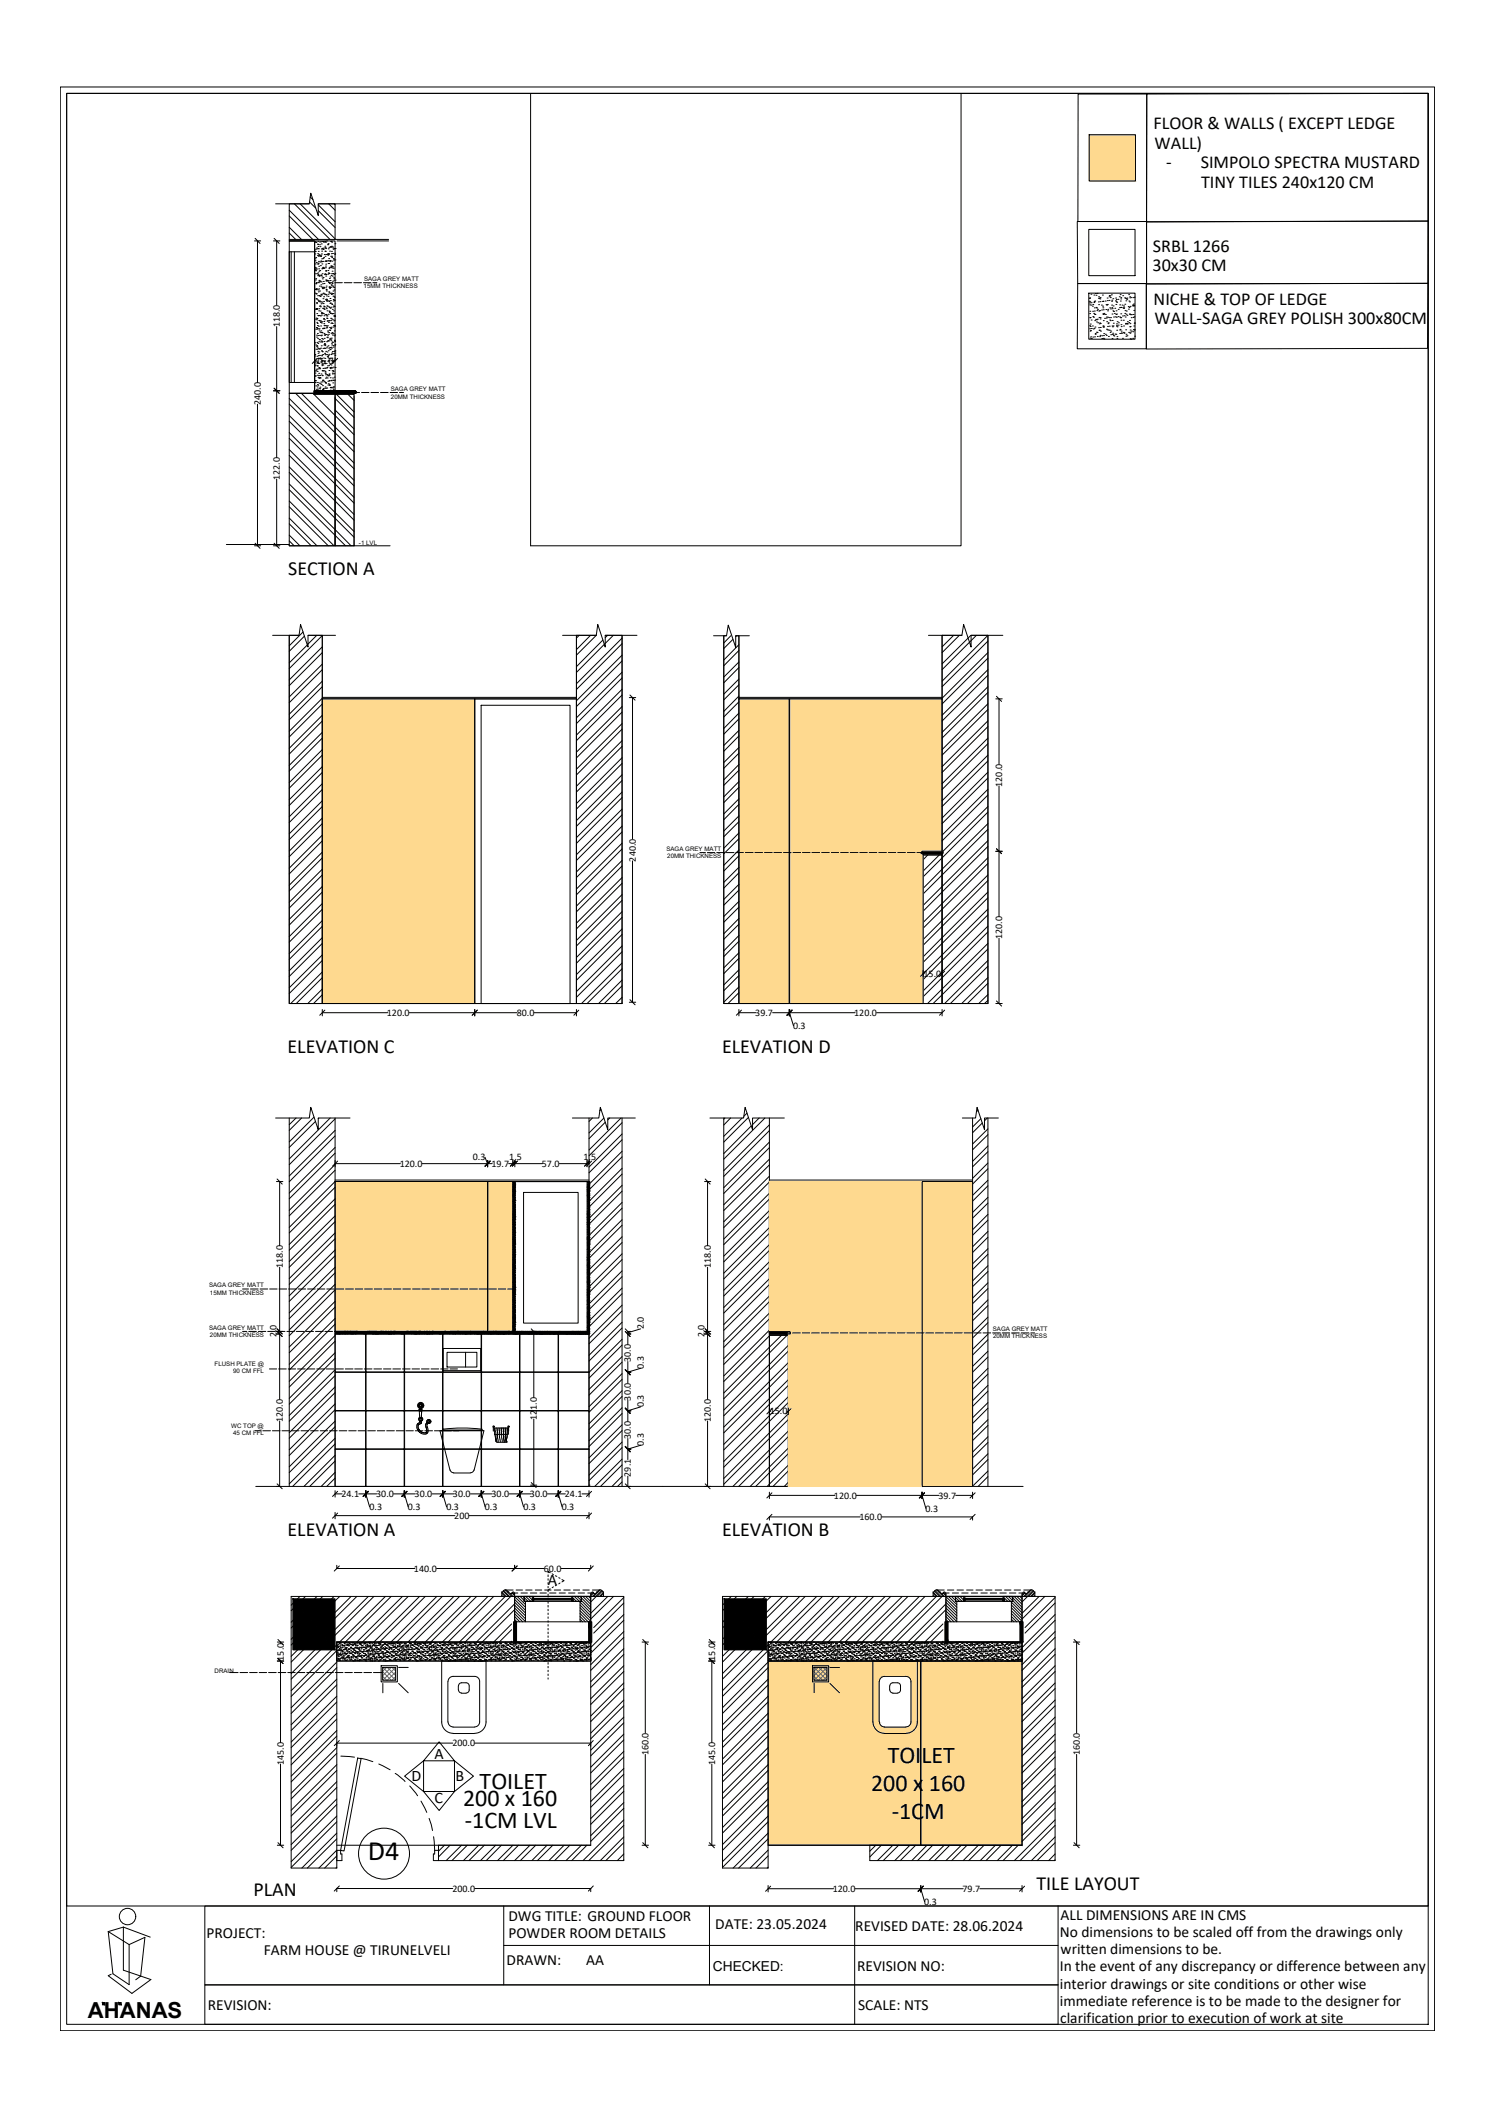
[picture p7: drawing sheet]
<svg xmlns="http://www.w3.org/2000/svg" width="297mm" height="420mm" viewBox="0 0 297 420" stroke-linecap="round" stroke-linejoin="round" font-family="sans-serif">
<defs><g id="words">
<text font-size="5.6" x="73.1" y="369.4">D4</text>
<g font-size="4.8">
<text x="176.3" y="350">TOILET</text>
<text x="91.9" y="358.6">200 x 160</text>
<text x="95.2" y="355.2">TOILET</text>
<text x="173" y="355.6">200 x 160</text>
<text x="92.3" y="362.9">-1CM LVL</text>
<text x="177.1" y="361.1">-1CM</text>
</g>
<text font-size="4.4" x="17.5" y="400.8">AHANAS</text>
<g font-size="4">
<text x="57.2" y="114.1">SECTION A</text>
<text x="57.1" y="209.1">ELEVATION C</text>
<text x="143.4" y="209.1">ELEVATION D</text>
<text x="57.1" y="305">ELEVATION A</text>
<text x="143.4" y="305">ELEVATION B</text>
<text x="50.3" y="376.4">PLAN</text>
<text x="205.8" y="375.4">TILE LAYOUT</text>
</g>
<g font-size="3.6">
<text x="229.1" y="25.6">FLOOR &amp; WALLS ( EXCEPT LEDGE</text>
<text x="229.3" y="29.6">WALL)</text>
<text x="231.5" y="33.4">-</text>
<text x="238.4" y="33.4">SIMPOLO SPECTRA MUSTARD</text>
<text x="238.5" y="37.3">TINY TILES 240x120 CM</text>
<text x="228.8" y="53.8">30x30 CM</text>
<text x="228.9" y="50">SRBL 1266</text>
<text x="229.1" y="60.5">NICHE &amp; TOP OF LEDGE</text>
<text x="229.3" y="64.3">WALL-SAGA GREY POLISH 300x80CM</text>
</g>
<g font-size="3.2">
<text x="108.8" y="314.7">A</text>
<text x="81.7" y="353.7">D</text>
<text x="86.3" y="349.3">A</text>
<text x="90.5" y="353.7">B</text>
<text x="86.3" y="358.1">C</text>
</g>
<g font-size="3.1">
<text x="101" y="381.5">DWG TITLE: GROUND FLOOR</text>
<text x="142" y="383.1">DATE: 23.05.2024</text>
<text x="169.8" y="383.5">REVISED DATE: 28.06.2024</text>
<text x="210.6" y="381.3">ALL DIMENSIONS ARE IN CMS</text>
<text x="41" y="384.8">PROJECT:</text>
<text x="52.4" y="388.1">FARM HOUSE @ TIRUNELVELI</text>
<text x="101" y="384.8">POWDER ROOM DETAILS</text>
<text x="210.4" y="384.7">No dimensions to be scaled off from the drawings only</text>
<text x="210.6" y="388.1">written dimensions to be.</text>
<text x="100.6" y="390.3">DRAWN:</text>
<text x="116.4" y="390.3">AA</text>
<text x="170.2" y="391.3">REVISION NO:</text>
<text x="210.4" y="391.5">In the event of any discrepancy or difference between any</text>
<text x="210.5" y="394.8">interior drawings or site conditions or other wise</text>
<text x="41.3" y="399.1">REVISION:</text>
<text x="170.4" y="399.2">SCALE: NTS</text>
<text x="210.5" y="398.3">immediate reference is to be made to the designer for</text>
<text x="210.5" y="401.7">clarification prior to execution of work at site</text>
</g>
<text font-size="2.7" x="141.5" y="391.3">CHECKED:</text>
<g font-size="2">
<text x="55.6" y="65" transform="rotate(-90 55.6 65)">118.0</text>
<text x="62.7" y="72.3">16.0</text>
<text x="51.8" y="80.4" transform="rotate(-90 51.8 80.4)">240.0</text>
<text x="55.6" y="95.3" transform="rotate(-90 55.6 95.3)">122.0</text>
<text x="199" y="156.2" transform="rotate(-90 199 156.2)">120.0</text>
<text x="126.2" y="171.1" transform="rotate(-90 126.2 171.1)">240.0</text>
<text x="199" y="186.5" transform="rotate(-90 199 186.5)">120.0</text>
<text x="183.4" y="194">15.0</text>
<text x="76.8" y="201.7">120.0</text>
<text x="102.6" y="201.7">80.0</text>
<text x="150" y="201.7">39.7</text>
<text x="169.6" y="201.7">120.0</text>
<text x="157.5" y="204.3">0.3</text>
<text x="79.4" y="231.7">120.0</text>
<text x="93.9" y="230.4">0.3</text>
<text x="97.6" y="231.7">19.7</text>
<text x="101.1" y="230.4">1.5</text>
<text x="107.6" y="231.7">57.0</text>
<text x="115.9" y="230.4">1.5</text>
<text x="56.2" y="251.8" transform="rotate(-90 56.2 251.8)">118.0</text>
<text x="141.1" y="251.8" transform="rotate(-90 141.1 251.8)">118.0</text>
<text x="127.8" y="263.9" transform="rotate(-90 127.8 263.9)">2.0</text>
<text x="54.9" y="265.5" transform="rotate(-90 54.9 265.5)">2.0</text>
<text x="139.9" y="265.5" transform="rotate(-90 139.9 265.5)">2.0</text>
<text x="125.3" y="270.4" transform="rotate(-90 125.3 270.4)">30.0</text>
<text x="127.8" y="271.8" transform="rotate(-90 127.8 271.8)">0.3</text>
<text x="106.6" y="281.9" transform="rotate(-90 106.6 281.9)">121.0</text>
<text x="125.3" y="278.1" transform="rotate(-90 125.3 278.1)">30.0</text>
<text x="127.8" y="279.4" transform="rotate(-90 127.8 279.4)">0.3</text>
<text x="152.9" y="280.8">15.0</text>
<text x="56.2" y="282.3" transform="rotate(-90 56.2 282.3)">120.0</text>
<text x="125.3" y="285.7" transform="rotate(-90 125.3 285.7)">30.0</text>
<text x="127.8" y="287.1" transform="rotate(-90 127.8 287.1)">0.3</text>
<text x="141.1" y="282.3" transform="rotate(-90 141.1 282.3)">120.0</text>
<text x="125.3" y="293.2" transform="rotate(-90 125.3 293.2)">29.1</text>
<text x="67.8" y="297.3">24.1</text>
<text x="73.3" y="299.8">0.3</text>
<text x="74.7" y="297.3">30.0</text>
<text x="81" y="299.8">0.3</text>
<text x="82.3" y="297.3">30.0</text>
<text x="88.6" y="299.8">0.3</text>
<text x="89.9" y="297.3">30.0</text>
<text x="96.3" y="299.8">0.3</text>
<text x="97.6" y="297.3">30.0</text>
<text x="103.9" y="299.8">0.3</text>
<text x="105.2" y="297.3">30.0</text>
<text x="111.5" y="299.8">0.3</text>
<text x="112.2" y="297.3">24.1</text>
<text x="165.6" y="297.6">120.0</text>
<text x="186.3" y="297.6">39.7</text>
<text x="90.2" y="301.6">200</text>
<text x="170.6" y="301.8">160.0</text>
<text x="183.8" y="300.1">0.3</text>
<text x="82.2" y="312.1">140.0</text>
<text x="108" y="312.1">60.0</text>
<text x="56.3" y="329.7" transform="rotate(-90 56.3 329.7)">15.0</text>
<text x="142" y="329.7" transform="rotate(-90 142 329.7)">15.0</text>
<text x="89.8" y="346.8">200.0</text>
<text x="56.3" y="350.4" transform="rotate(-90 56.3 350.4)">145.0</text>
<text x="128.8" y="348.5" transform="rotate(-90 128.8 348.5)">160.0</text>
<text x="142" y="350.4" transform="rotate(-90 142 350.4)">145.0</text>
<text x="214.4" y="348.5" transform="rotate(-90 214.4 348.5)">160.0</text>
<text x="89.8" y="375.6">200.0</text>
<text x="165.3" y="375.7">120.0</text>
<text x="191.1" y="375.7">79.7</text>
<text x="183.5" y="378.2">0.3</text>
</g>
<g font-size="1.2">
<text x="72.2" y="57.2">15MM THICKNESS</text>
<text x="72.3" y="55.8">SAGA GREY MATT</text>
<text x="77.6" y="77.7">SAGA GREY MATT</text>
<text x="77.6" y="79.2">20MM THICKNESS</text>
<text x="71.3" y="108.2">-1 LVL</text>
<text x="132.3" y="168.9">SAGA GREY MATT</text>
<text x="132.5" y="170.4">20MM THICKNESS</text>
<text x="41.5" y="255.6">SAGA GREY MATT</text>
<text x="41.7" y="257">15MM THICKNESS</text>
<text x="41.5" y="264">SAGA GREY MATT</text>
<text x="41.7" y="265.5">20MM THICKNESS</text>
<text x="197.1" y="264.2">SAGA GREY MATT</text>
<text x="197.2" y="265.7">20MM THICKNESS</text>
<text x="42.6" y="271.1">FLUSH PLATE @</text>
<text x="46.3" y="272.6">90 CM FFL</text>
<text x="45.9" y="283.5">WC TOP @</text>
<text x="46.3" y="285">45 CM FFL</text>
<text x="42.6" y="332.1">DRAIN</text>
</g>
</g></defs>
<!-- layer: 0 -->
<g fill="none" stroke="#000" stroke-width=".2">
<path d="M12 17.3h272.8v385.9h-272.8zM13.2 18.5h270.4v360h-270.4zM13.2 18.5h270.4v383.5h-270.4zM50.7 47.3l.9 1M54.4 47.3l1 1M54.4 77.1l1 1M63 71.2l-1 1M67 71.2l-1 1M50.7 107.9l.9 1M54.4 107.9l1 1M125.1 138l1 1M197.9 138.3l1 1"/>
<path d="M197.9 168.5l1 1M125.1 198.5l1 1M183.8 192.8l-1 1M187.6 192.8l-1.1 1M197.9 198.8l1 1M64.5 200.6l-1 1M94.8 200.6l-1 1M114.9 200.6l-1 1M147.2 200.6l-1 1M157.2 200.6l-1 1M157.3 200.6l-1 1M187.6 200.6l-1.1 1"/>
<path d="M55 234.1l1 1M67 230.5l-1 1.1M97.3 230.5l-1 1.1M97.4 230.5l-1.1 1.1M102.3 230.5l-1 1.1M102.7 230.5l-1 1.1M117.1 230.5l-1 1.1M117.5 230.5l-1.1 1.1M140 234.1l1 1M55 263.9l1 1M55 264.4l1 1M105.5 263.9l1 1"/>
<path d="M124.1 279.7l1 1M124.1 279.6l1 1M124.1 264.4l1 1M124.1 263.9l1 1M125.1 272.9l-1-.9 1 1M140 264.4l1 1M140 263.9l1 1M153.3 279.7l-1 1.1M157 279.7l-1 1.1M55 294.6l1 1M67 296.1l-1 1M73.1 296.1l-1 1"/>
<path d="M73.2 296.1l-1 1M80.8 296.1l-1.1 1M80.8 296.1l-1 1M88.4 296.1l-1 1M88.5 296.1l-1.1 1M96 296.1l-1 1M96.1 296.1l-1 1M103.7 296.1l-1.1 1M103.7 296.1l-1 1M105.5 294.4l1 1M111.3 296.1l-1 1M111.4 296.1l-1 1"/>
<path d="M117.5 296.1l-1.1 1M124.1 294.6l1 1M124.1 287.3l1 1M124.1 287.2l1 1M140 294.6l1 1M153.3 296.4l-1 1M182.5 297.4l1.1-1-1 1M193.6 296.4l-1 1M67 300.4l-1 1.1M67.4 310.9l-1 1.1M102.7 310.9l-1 1.1M108.8 312.3v-.3l.4 .3"/>
<path d="M108.8 312.7v.4M108.8 313.5v.3M108.8 314.2v.3M108.8 315v.3M108.8 315.8v.3M108.8 316.5v.3M108.8 317.3v.3M108.8 318.1v.2M108.8 318.8v.3M108.8 319.5v.3M109.2 315.5l-.4 .2M109.6 312.5l.3 .2"/>
<path d="M109.9 315.1l-.3 .2M110.3 312.9l.3 .1M110.6 314.7l-.3 .2M110.9 313.3l.3 .1M111.2 314.3l-.3 .2M111.6 313.6l.4 .3-.4 .2M117.5 300.4l-1.1 1.1M117.8 310.9l-1 1.1M153.3 300.7l-1 1M193.6 300.7l-1 1M55.2 325.5l1 1.1M55.2 329.3l1 1"/>
<path d="M108.8 320.3v.3M108.8 321.1v.3M108.8 321.8v.3M108.8 322.6v.3M108.8 323.3v.3M108.8 324.1v.3M108.8 324.8v.3M108.8 325.6v.3M108.8 326.3v.3M108.8 327.1v.3M108.8 327.9v.3M108.8 328.6v.3"/>
<path d="M108.8 329.4v.3M108.8 330.1v.4M108.8 330.9v.3M108.8 331.6v.3M108.8 332.4v.3M108.8 333.2v.2M127.6 325.5l1 1.1M140.8 325.5l1 1.1M140.8 329.3l1 1M213.3 325.5l1 1.1M67.4 345.6l-1 1M117.8 345.6l-1 1"/>
<path d="M55.2 365.9l1 1M67.4 374.5l-1 1M100 378.5v15.6M117.8 374.5l-1 1M127.6 365.9l1 1M140.8 365.9l1 1M140.9 378.5v15.6M153 374.5l-1 1M169.7 378.5v23.5M183.3 374.5l-1 1M183.3 374.5l-.9 1M203.4 374.5l-1 1"/>
<path d="M210.1 378.4v23.6h-169.4v-7.9h169.4h-169.4v-15.6h242.9M213.3 365.9l1 1M20.3 397.6h.5v.5h-.5zM21.5 383.5l.9 8.4 3.2 2.2v-8M21.5 383.5l4.1 2.6M23.6 397.6h.4v.5h-.4zM24.5 382.7l-3 .8M24.5 382.7l5.3 1.9M24.5 382.7v8.5l5.5 1.9-3.8 2.7-4.7-3.5 .6-.3M25.6 386.1l3.2-1.4-.9 7.7-.9 .7M100 386.3h110.1"/>
<circle cx="25.3" cy="380.6" r="1.63"/>
</g>
<g fill="#000" stroke="#000" stroke-width=".2">
<path d="M20.3 397.6l.5 .5v-.5zM20.3 397.6l.5 .5h-.5z"/>
<path d="M23.6 397.6l.4 .5v-.5zM23.6 397.6l.4 .5h-.4z"/>
</g>
<!-- layer: ADFS_FLOORING -->
<g fill="none" stroke="#000" stroke-width=".2">
<path d="M214.1 18.7h13.6v25.3h-13.7zM227.7 18.7l55.9-.2v25.4l-55.9 .1zM216.3 26.8h9.2v9.1h-9.2zM213.9 44h13.8v12.3h-13.7zM214 56.3h13.6v13h-13.7zM216.2 58.2h9.2v9.2h-9.2zM227.6 56.4l55.9-.1-.1 12.9-55.8 .1zM227.7 44.1l55.9-.2-.1 12.4h-55.8zM64 138.8h30.3v60.5h-30.3zM146.7 138.8h10v60.5h-10zM182.9 169.2v.3h.4v29.8h-26.5v-60.5h30.3v30.2h-3.9l-.2 .3M66.5 234.6h30.3v29.8h-30.3z"/>
<path d="M96.8 234.6h20.2v29.8h-20.2zM183.1 234.6h10v60.5h-10zM156.7 264.4h-3.9v-29.8h30.2v60.5h-26.5v-30.2h.4v-.1M156.7 264.4v.3h.3M152.5 329.8h30.3v36.6h-30.3zM182.9 329.8h20v36.6h-20zM80.3 352.7l3.8-3.1v6.1zM84.1 355.7h6.1l-3 3.8zM87.2 345.9l3 3.7h-6.1zM90.2 349.6l3.8 3.1-3.8 3zM66.9 366.4h50.4M152.5 366.4h50.4"/>
</g>
<!-- layer: ADFS_HATCH -->
<g fill="none" stroke="#000" stroke-width=".2">
<path d="M61.6 39.1l.5 .5M57.4 46.3l1.3 1.2M57.4 42.9l4.7 4.6M57.4 45.1l2.4 2.4M57.4 41.7l5.8 5.8M58.4 40.5l7.1 7M59.6 40.5l6.9 6.9M61.5 40.1l1.2 1.2M62.5 50.4h.1M62.5 53.1h.1M62.5 48h.1M62.5 49.9h.1"/>
<path d="M62.6 51.4h.1M62.6 49.5h.1M62.6 53.5h.1M62.6 58.2h.1M62.6 51.8h.1M62.6 52.4h.1M62.6 53.4h.1M62.6 57.4h.1M62.6 50h.1M62.6 53.7h.1M62.6 54.4h.1M62.6 48.1h.1"/>
<path d="M62.6 55.6h.1M62.7 55.3h.1M62.7 51.1h.1M62.7 53.8h.1M62.7 56.3h.1M62.7 48.1h.1M62.7 53.2h.1M62.7 59.4h.1M62.8 57.3h.1M62.8 58.3h.1M62.8 52.1h.1M62.8 58.4h.1"/>
<path d="M62.8 57.5h.1M62.8 59.3h.1M62.8 49.4h.1M62.8 56.1h.1M62.9 53.4h.1M62.9 49.2h.1M62.9 57.4h.1M62.9 54.4h.1M63 59.5h.1M63 50.8h.1M63 48.5h.1M63.1 54.7h.1"/>
<path d="M63.1 58.7h.1M63.1 49.4h.1M63.1 52.5h.1M63.1 50.4h.1M63.1 52.2h.1M63.1 47.9h.1M63.1 48.6h.1M63.1 54.2h.1M63.1 48.9h.1M63.1 54.5h.1M63.1 57.6h.1M63.1 56h.1"/>
<path d="M63.2 49.9h.1M63.2 59.6h.1M63.2 52.4h.1M63.2 58h.1M63.2 41.8l3.3 3.4M63.2 40.7l3.3 3.3M63.2 50.9h.1M63.2 51.9h.1M63.2 49.4h.1M63.2 56.1h.1M63.2 59.8h.1M63.3 52.9h.1"/>
<path d="M63.3 50.7h.1M63.3 53.4h.1M63.3 57.4h.1M63.3 50.5h.1M63.3 53.8h.1M63.3 54.7h.1M63.3 55.7h.1M63.3 59.9h.1M63.4 54.9h.1M63.4 55.8h.1M63.4 58.7h.1M63.4 56.8h.1"/>
<path d="M63.4 57.8h.1M63.4 48h.1M63.4 48.6h.1M63.5 58.8h.1M63.5 59.8h.1M63.5 52h.1M63.5 50.7h.1M63.5 53.7h.1M63.5 56h.1M63.5 55.8h.1M63.5 49h.1M63.6 59.9h.1"/>
<path d="M63.6 58.8h.1M63.6 50.8h.1M63.6 52.7h.1M63.7 50.9h.1M63.7 54.7h.1M63.7 48h.1M63.7 50.7h.1M63.7 51.8h.1M63.7 56.6h.1M63.7 58.4h.1M63.7 52h.1M63.7 54.6h.1"/>
<path d="M63.7 56.9h.1M63.8 48.4h.1M63.8 49.4h.1M63.8 56h.1M63.8 58.6h.1M63.8 58.5h.1M63.8 50.4h.1M63.8 59.9h.1M63.9 51.4h.1M63.9 49.9h.1M63.9 52.4h.1M63.9 53.4h.1"/>
<path d="M63.9 49.3h.1M63.9 51.9h.1M63.9 55h.1M64 54.4h.1M64 53.3h.1M64 57.1h.1M64 55.4h.1M64 57.2h.1M64 56.3h.1M64 57.3h.1M64 48h.1M64 49.4h.1"/>
<path d="M64.1 58.3h.1M64.1 53.1h.1M64.1 59.3h.1M64.1 48h.1M64.1 51.4h.1M64.1 53.2h.1M64.2 49.3h.1M64.2 51.9h.1M64.2 58.2h.1M64.2 49.5h.1M64.2 55.1h.1M64.2 53.3h.1"/>
<path d="M64.2 55.9h.1M64.2 57h.1M64.2 57.2h.1M64.2 59.9h.1M64.2 48.1h.1M64.2 51.1h.1M64.2 58.9h.1M64.3 57.1h.1M64.3 53.2h.1M64.3 56.3h.1M64.4 50.5h.1M64.4 58.3h.1"/>
<path d="M64.4 54.5h.1M64.5 47.9h.1M64.5 58.5h.1M64.5 49.2h.1M64.5 48.9h.1M64.5 49.9h.1M64.5 54.4h.1M64.5 50.9h.1M64.5 48h.1M64.6 51.9h.1M64.6 49.2h.1M64.6 59.5h.1"/>
<path d="M64.6 49.9h.1M64.6 52.8h.1M64.6 53.2h.1M64.6 48.1h.1M64.6 51.8h.1M64.7 53.8h.1M64.7 54.8h.1M64.7 50.5h.1M64.7 54.5h.1M64.7 57.2h.1M64.7 49.4h.1M64.7 52.5h.1"/>
<path d="M64.7 53.7h.1M64.7 55.6h.1M64.7 55.8h.1M64.7 58.5h.1M64.7 51.9h.1M64.8 56.8h.1M64.8 57.6h.1M64.8 57.5h.1M64.8 59.4h.1M64.8 57.8h.1M64.8 58.8h.1M64.8 59.6h.1"/>
<path d="M64.8 55.7h.1M64.8 59.8h.1M64.8 47.8h.1M64.8 51.8h.1M64.8 59.5h.1M64.9 55.8h.1M64.9 50.5h.1M64.9 59.8h.1M64.9 55.7h.1M65.1 50.5h.1M65.1 48.6h.1M65.1 54.4h.1"/>
<path d="M65.1 50.7h.1M65.1 53.7h.1M65.1 48.5h.1M65.1 50.4h.1M65.1 48.4h.1M65.1 51.8h.1M65.1 58.4h.1M65.1 55.8h.1M65.1 58.8h.1M65.1 52.3h.1M65.2 49.4h.1M65.2 55.8h.1"/>
<path d="M65.2 54.2h.1M65.2 50.4h.1M65.2 59.7h.1M65.2 50.5h.1M65.2 56.1h.1M65.3 51.4h.1M65.3 52.3h.1M65.3 51.8h.1M65.3 54.3h.1M65.3 58h.1M65.3 40.5l1.2 1.2M65.3 53.3h.1"/>
<path d="M65.3 49.1h.1M65.3 59.9h.1M65.3 53.1h.1M65.3 57.1h.1M65.3 56.9h.1M65.4 55.3h.1M65.4 56.3h.1M65.4 57.3h.1M65.4 49.9h.1M65.5 58.3h.1M65.5 59.3h.1M65.5 51.9h.1"/>
<path d="M65.5 55h.1M65.6 49.1h.1M65.6 51.7h.1M65.6 55.7h.1M65.6 57.1h.1M65.6 53h.1M65.6 59.7h.1M65.6 49h.1M65.6 57h.1M65.6 48h.1M65.6 50.9h.1M65.7 53.1h.1"/>
<path d="M65.7 49.1h.1M65.7 52.8h.1M65.7 54.7h.1M65.7 56.6h.1M65.8 47.9h.1M65.8 50.4h.1M65.8 58.2h.1M65.8 52.9h.1M65.8 58.5h.1M65.8 48.9h.1M65.8 49.9h.1M65.8 54.4h.1"/>
<path d="M65.8 56.6h.1M65.9 50.9h.1M65.9 58.3h.1M65.9 48.1h.1M65.9 51.1h.1M65.9 51.9h.1M65.9 53.2h.1M65.9 52.9h.1M65.9 53.8h.1M65.9 56.3h.1M66 54.8h.1M66 49h.1"/>
<path d="M66 58.3h.1M66 55.8h.1M66 50.3h.1M66 53h.1M66.1 56.8h.1M66.1 54.3h.1M66.1 57h.1M66.1 49.2h.1M66.1 57.8h.1M66.1 58.8h.1M66.1 58.3h.1M66.1 54.4h.1"/>
<path d="M66.2 59.8h.1M66.2 59.5h.1M66.2 49.5h.1M66.2 51.4h.1M66.2 53.3h.1M66.2 51.6h.1M66.2 55.2h.1M66.3 55.6h.1M66.3 49.4h.1M66.3 52.5h.1M66.3 57.1h.1M66.3 58.9h.1"/>
<path d="M66.3 59.6h.1M66.3 54.5h.1M66.3 57.6h.1M66.3 55.2h.1M66.4 59.6h.1M66.4 40.5l.1 .1M66.4 59h.1M66.4 50.3h.1M66.4 50.5h.1M66.5 48.4h.1M66.5 51.6h.1M66.5 54.3h.1"/>
<path d="M66.5 49.4h.1M66.5 55.6h.1M216.3 59.8h.1M216.3 59.3h.1M216.4 59.1h.1M216.4 59.9h.1M216.6 58.4h.1M217.2 58.6h.1M217.2 59.9h.1M217.4 59.8h.1M217.5 58.3h.1M217.6 58.6h.1"/>
<path d="M217.8 58.3h.1M218.1 59.2h.1M218.1 59.9h.1M218.1 58.9h.1M218.3 59.2h.1M218.4 59.4h.1M218.4 59.9h.1M218.4 59.1h.1M218.9 58.6h.1M218.9 59.9h.1M219 59.8h.1M219.4 59.8h.1"/>
<path d="M219.8 59.2h.1M219.9 59.7h.1M220.2 59.6h.1M220.2 58.9h.1M220.2 58.7h.1M220.4 58.8h.1M220.5 59.1h.1M220.7 58.5h.1M220.7 59.8h.1M220.8 59.6h.1M221 59.3h.1M221.5 59.7h.1"/>
<path d="M221.5 59.2h.1M221.6 59.9h.1M221.6 59.5h.1M222 59.4h.1M222.2 58.9h.1M222.4 58.5h.1M222.4 59.8h.1M222.5 59.4h.1M222.5 59.1h.1M222.9 58.7h.1M223.3 59.1h.1M223.4 59.2h.1"/>
<path d="M223.5 59.7h.1M223.6 59.3h.1M223.7 59.4h.1M223.8 59.2h.1M224.1 58.5h.1M224.1 59.8h.1M224.3 59.9h.1M224.3 59.1h.1M224.3 58.9h.1M224.6 59.1h.1M225 59.1h.1M225.2 59h.1"/>
<path d="M57.4 79.1l12.9 12.8M58.7 78.1l11.6 11.6M59.8 78.1l10.5 10.5M62.1 78.1l8.2 8.2M62.5 71.7h.1M62.5 68.1h.1M62.5 70.7h.1M62.5 70.4h.1M62.5 75.9h.1M62.5 77.8h.1M62.6 72.6h.1M62.6 73.7h.1"/>
<path d="M62.6 72.1h.1M62.6 74.7h.1M62.6 72.5h.1M62.6 75.6h.1M62.6 74.1h.1M62.6 74.6h.1M62.6 76h.1M62.6 77.6h.1M62.6 77.9h.1M62.6 61.4h.1M62.6 63.4h.1M62.7 76.6h.1"/>
<path d="M62.7 77.6h.1M62.7 65.4h.1M62.7 68.5h.1M62.7 69.3h.1M62.7 73.6h.1M62.7 61.3h.1M62.8 73.3h.1M62.8 63.2h.1M62.8 77.3h.1M62.8 61.4h.1M62.8 61.3h.1M62.8 65h.1"/>
<path d="M62.9 60.3h.1M62.9 60.1h.1M62.9 63.5h.1M62.9 66.5h.1M62.9 66.9h.1M62.9 68.8h.1M62.9 61.3h.1M62.9 62.3h.1M62.9 64h.1M62.9 68.6h.1M62.9 71.7h.1M62.9 65.1h.1"/>
<path d="M62.9 63.2h.1M62.9 61.4h.1M62.9 65.4h.1M62.9 68h.1M62.9 70.7h.1M62.9 72.6h.1M63 64.2h.1M63 69.3h.1M63 72h.1M63 73.7h.1M63 76.8h.1M63 68.9h.1"/>
<path d="M63 74.5h.1M63 65.2h.1M63 66.2h.1M63 73.3h.1M63 75.9h.1M63 64.6h.1M63 72.7h.1M63 76.4h.1M63.1 67.2h.1M63.1 77.3h.1M63.1 68.2h.1M63.1 62.7h.1"/>
<path d="M63.1 69.8h.1M63.1 76.5h.1M63.1 69.2h.1M63.1 70.1h.1M63.1 66.6h.1M63.1 74.9h.1M63.2 71.2h.1M63.2 70.6h.1M63.2 62.7h.1M63.2 72.1h.1M63.2 74.6h.1M63.2 64.8h.1"/>
<path d="M63.3 73.1h.1M63.3 74.1h.1M63.3 67.9h.1M63.3 61.7h.1M63.3 63.6h.1M63.3 75.1h.1M63.3 61.3h.1M63.3 69.9h.1M63.3 73h.1M63.3 65.5h.1M63.4 76.1h.1M63.4 65.3h.1"/>
<path d="M63.4 75.1h.1M63.4 67.4h.1M63.4 77.1h.1M63.4 62.7h.1M63.4 69.3h.1M63.4 60.8h.1M63.4 63.7h.1M63.4 78.1h.1M63.4 66.6h.1M63.4 70.6h.1M63.4 73.2h.1M63.4 65.9h.1"/>
<path d="M63.4 67.5h.1M63.4 71.2h.1M63.5 74.5h.1M63.5 77.2h.1M63.5 73.1h.1M63.5 75h.1M63.5 60.7h.1M63.5 71.1h.1M63.5 71.3h.1M63.5 76.9h.1M63.6 61.8h.1M63.6 76.2h.1"/>
<path d="M63.6 75.1h.1M63.6 62.7h.1M63.6 63.7h.1M63.6 63.9h.1M63.6 67.9h.1M63.6 60.9h.1M63.6 64h.1M63.7 64.7h.1M63.7 71.9h.1M63.7 66h.1M63.7 69.1h.1M63.7 65.7h.1"/>
<path d="M63.7 75.9h.1M63.7 66.7h.1M63.7 71.2h.1M63.7 74.3h.1M63.7 60.3h.1M63.8 67.7h.1M63.8 68.7h.1M63.8 76.3h.1M63.8 62.2h.1M63.8 69.6h.1M63.8 62.6h.1M63.8 66.5h.1"/>
<path d="M63.8 62.1h.1M63.8 64.1h.1M63.9 70.7h.1M63.9 63.9h.1M63.9 70.5h.1M63.9 67.2h.1M63.9 62.3h.1M63.9 66h.1M63.9 71.6h.1M63.9 72.6h.1M63.9 67.9h.1M63.9 74.5h.1"/>
<path d="M63.9 72.3h.1M63.9 69.8h.1M64 73.6h.1M64 71.8h.1M64 60.2h.1M64 66.1h.1M64 71.7h.1M64 74.6h.1M64 75.8h.1M64 77.5h.1M64 69.9h.1M64 75.6h.1"/>
<path d="M64 76.6h.1M64 61.2h.1M64 62.2h.1M64 65.3h.1M64 75.5h.1M64 77.3h.1M64.1 77.6h.1M64.1 65.2h.1M64.1 67.4h.1M64.1 70.4h.1M64.1 73.7h.1M64.1 69.2h.1"/>
<path d="M64.1 73.2h.1M64.1 72.5h.1M64.2 60.3h.1M64.2 77.1h.1M64.2 75.5h.1M64.2 77.4h.1M64.2 61.3h.1M64.2 62.3h.1M64.2 63.4h.1M64.2 77.6h.1M64.2 63.2h.1M64.2 60.8h.1"/>
<path d="M64.3 64.3h.1M64.3 61.2h.1M64.3 63.8h.1M64.3 68.5h.1M64.3 65.2h.1M64.3 66.2h.1M64.3 67.8h.1M64.3 71.8h.1M64.3 73.6h.1M64.3 62.7h.1M64.3 64.6h.1M64.4 67.2h.1"/>
<path d="M64.4 69.1h.1M64.4 75.8h.1M64.4 61.4h.1M64.4 60.9h.1M64.4 66.5h.1M64.4 68.2h.1M64.4 73.1h.1M64.4 63.5h.1M64.4 64.7h.1M64.4 68.4h.1M64.5 69.2h.1M64.5 70.1h.1"/>
<path d="M64.5 77.1h.1M64.5 66.5h.1M64.5 70.3h.1M64.5 72.1h.1M64.5 71.2h.1M64.5 62.5h.1M64.5 68.6h.1M64.5 71.7h.1M64.5 68.5h.1M64.5 73.7h.1M64.5 76.8h.1M64.5 74h.1"/>
<path d="M64.5 75.9h.1M64.6 73.1h.1M64.6 74.1h.1M64.6 70.4h.1M64.6 72.2h.1M64.6 77.9h.1M64.6 75.1h.1M64.6 74.4h.1M64.6 64.6h.1M64.6 76h.1M64.7 76.1h.1M64.7 69.8h.1"/>
<path d="M64.7 77.1h.1M64.7 78.1h.1M64.7 61.1h.1M64.8 62.4h.1M64.8 65.1h.1M64.8 74.9h.1M64.8 66.4h.1M64.8 69.1h.1M64.8 62.7h.1M64.8 61.3h.1M64.8 70.4h.1M64.8 73.1h.1"/>
<path d="M64.8 64.8h.1M64.8 67.9h.1M64.8 63.2h.1M64.9 60.7h.1M64.9 74.4h.1M64.9 77h.1M64.9 65.1h.1M64.9 67h.1M64.9 61.7h.1M64.9 62.7h.1M64.9 69.9h.1M64.9 73h.1"/>
<path d="M64.9 63.2h.1M64.9 68.9h.1M65 63.7h.1M65 60.8h.1M65 75.1h.1M65 70.7h.1M65 64.7h.1M65 67.7h.1M65 67.1h.1M65 72.6h.1M65.1 65.7h.1M65.1 66.7h.1"/>
<path d="M65.1 71.7h.1M65.1 65.9h.1M65.1 70.8h.1M65.1 74.5h.1M65.1 67.6h.1M65.1 75.7h.1M65.1 71h.1M65.1 76.5h.1M65.1 68.7h.1M65.1 74.6h.1M65.2 69.6h.1M65.2 70.6h.1"/>
<path d="M65.2 62.4h.1M65.2 76.2h.1M65.2 71.6h.1M65.2 63.7h.1M65.2 66.4h.1M65.2 60.9h.1M65.2 64h.1M65.3 72.6h.1M65.3 67.7h.1M65.3 70.4h.1M65.3 66h.1M65.3 69.1h.1"/>
<path d="M65.3 73.6h.1M65.3 71.7h.1M65.3 74.3h.1M65.3 71.2h.1M65.3 61.8h.1M65.3 74.6h.1M65.3 75.6h.1M65.3 63.7h.1M65.4 76.5h.1M65.4 61h.1M65.4 62.1h.1M65.4 76.3h.1"/>
<path d="M65.4 61.8h.1M65.4 65.5h.1M65.4 77.6h.1M65.4 65h.1M65.4 67.4h.1M65.5 69h.1M65.5 67.2h.1M65.5 65.6h.1M65.5 69.3h.1M65.5 60.2h.1M65.5 73h.1M65.5 72.3h.1"/>
<path d="M65.5 71.2h.1M65.5 73.1h.1M65.6 61.2h.1M65.6 77h.1M65.6 60.2h.1M65.6 77.5h.1M65.6 69.4h.1M65.6 75h.1M65.6 62.2h.1M65.6 73.2h.1M65.6 76.9h.1M65.6 63.2h.1"/>
<path d="M65.6 63.7h.1M65.6 65.3h.1M65.7 64.2h.1M65.7 65.2h.1M65.7 61h.1M65.7 67.6h.1M65.7 67.4h.1M65.7 70.4h.1M65.7 77h.1M65.7 66.2h.1M65.7 65h.1M65.7 69h.1"/>
<path d="M65.7 71.6h.1M65.7 72.5h.1M65.7 75.5h.1M65.8 67.1h.1M65.8 72.9h.1M65.8 75.6h.1M65.8 68.2h.1M65.8 69.1h.1M65.8 76.9h.1M65.8 63.3h.1M65.8 77.6h.1M65.8 60.3h.1"/>
<path d="M65.9 70.1h.1M65.9 68.5h.1M65.9 62.3h.1M65.9 64.1h.1M65.9 71.1h.1M65.9 66.3h.1M65.9 60.5h.1M65.9 72.1h.1M65.9 73.1h.1M65.9 70.3h.1M65.9 73.6h.1M65.9 66h.1"/>
<path d="M65.9 67.9h.1M66 74.1h.1M66 74.3h.1M66 61.4h.1M66 64.2h.1M66 69.8h.1M66 75.1h.1M66 63.5h.1M66 66.5h.1M66 68h.1M66 71.7h.1M66.1 76h.1"/>
<path d="M66.1 77h.1M66.1 73.6h.1M66.1 75.5h.1M66.1 78h.1M66.1 61h.1M66.1 64.9h.1M66.1 68.6h.1M66.1 71.7h.1M66.1 71.8h.1M66.2 62.3h.1M66.2 68.9h.1M66.2 73.7h.1"/>
<path d="M66.2 76.8h.1M66.2 77.4h.1M66.2 60.7h.1M66.2 66.3h.1M66.2 72.9h.1M66.2 75.6h.1M66.2 61.7h.1M66.2 62.7h.1M66.2 70.2h.1M66.2 64.6h.1M66.3 63.7h.1M66.3 74.2h.1"/>
<path d="M66.3 69.8h.1M66.3 64.7h.1M66.4 65.7h.1M66.4 66.7h.1M66.4 63.6h.1M66.4 74.9h.1M66.4 60.8h.1M66.4 62.7h.1M66.4 67.6h.1M66.4 71.5h.1M66.4 64.6h.1M66.4 68.7h.1"/>
<path d="M66.4 75.5h.1M66.4 64.8h.1M66.4 67.8h.1M66.4 62.8h.1M66.4 66.5h.1M66.5 69.6h.1M66.5 70.6h.1M66.5 69.9h.1M66.5 68.4h.1M66.5 70.3h.1M66.5 73h.1M66.5 79.1l3.8 3.8"/>
<path d="M66.8 78.3l3.5 3.5M69.1 78.3l1.2 1.2M70.3 78.3v.1M216.3 60.2h.1M216.4 60.5h.1M216.4 65.3h.1M216.4 62.3h.1M216.4 64.7h.1M216.4 61.8h.1M216.4 63.1h.1M216.4 65.7h.1M216.4 67.1h.1"/>
<path d="M216.5 64.3h.1M216.5 64.8h.1M216.5 65.6h.1M216.6 66.9h.1M216.6 60.6h.1M216.6 60.1h.1M216.6 63.5h.1M216.7 65.2h.1M216.7 67.2h.1M216.9 60.8h.1M216.9 64.7h.1M216.9 61.8h.1"/>
<path d="M217 66.9h.1M217 60.5h.1M217 62.9h.1M217.1 65.3h.1M217.1 63h.1M217.2 62.2h.1M217.2 60.1h.1M217.2 65.2h.1M217.3 61.1h.1M217.3 61.8h.1M217.3 62.4h.1M217.3 66.9h.1"/>
<path d="M217.4 63.7h.1M217.4 64.9h.1M217.4 62.4h.1M217.5 66.2h.1M217.5 66.4h.1M217.5 63.4h.1M217.6 61h.1M217.7 63.9h.1M217.7 63.5h.1M217.7 66h.1M217.7 61.2h.1M217.8 61.7h.1"/>
<path d="M217.8 66h.1M217.9 63.4h.1M217.9 66.8h.1M217.9 61.4h.1M218 64.1h.1M218.1 60.5h.1M218.1 65.1h.1M218.2 61.8h.1M218.2 63h.1M218.2 65.6h.1M218.3 64.3h.1M218.3 65.6h.1"/>
<path d="M218.3 66.8h.1M218.3 61.7h.1M218.3 64.1h.1M218.4 63.3h.1M218.4 63.1h.1M218.4 66.6h.1M218.5 65h.1M218.5 64.2h.1M218.5 65.7h.1M218.7 60.6h.1M218.7 61.6h.1M218.8 66.7h.1"/>
<path d="M218.8 67.2h.1M218.9 60.8h.1M219 61.1h.1M219 64.7h.1M219 62.3h.1M219 62.4h.1M219 64.9h.1M219.1 63.7h.1M219.1 61.5h.1M219.1 64.8h.1M219.1 67.2h.1M219.1 64.9h.1"/>
<path d="M219.1 66.6h.1M219.1 62.4h.1M219.1 66.3h.1M219.2 62.2h.1M219.2 67.3h.1M219.3 63.2h.1M219.5 62.4h.1M219.5 66.4h.1M219.6 61.5h.1M219.6 60.5h.1M219.7 63.2h.1M219.7 66.6h.1"/>
<path d="M219.7 62.9h.1M219.7 65.4h.1M219.7 63.9h.1M219.7 60.6h.1M219.8 65.5h.1M219.9 60.5h.1M219.9 61.7h.1M219.9 64.8h.1M219.9 63h.1M219.9 61.4h.1M220 64.3h.1M220 65.5h.1"/>
<path d="M220 64.1h.1M220.1 66.8h.1M220.2 63.1h.1M220.2 64.8h.1M220.3 65.6h.1M220.3 61.1h.1M220.3 63.5h.1M220.4 66h.1M220.5 63.7h.1M220.5 61.3h.1M220.5 63.1h.1M220.5 66.5h.1"/>
<path d="M220.5 65.7h.1M220.7 60.6h.1M220.8 61.1h.1M220.8 62.4h.1M220.8 64.7h.1M220.8 67.2h.1M220.8 63.6h.1M220.8 61.3h.1M220.9 64.9h.1M220.9 66.4h.1M220.9 66.2h.1M221 61.7h.1"/>
<path d="M221 60.7h.1M221 64.7h.1M221.1 64.2h.1M221.1 66.6h.1M221.1 62.9h.1M221.1 61.8h.1M221.2 66.7h.1M221.3 62.2h.1M221.3 61.2h.1M221.4 66.3h.1M221.4 62.9h.1M221.6 60.5h.1"/>
<path d="M221.6 62.4h.1M221.6 66.4h.1M221.6 61.7h.1M221.6 63h.1M221.7 64.3h.1M221.7 64.6h.1M221.7 62.4h.1M221.7 64.8h.1M221.7 65.6h.1M221.7 60h.1M221.8 66.8h.1M221.8 67.2h.1"/>
<path d="M221.8 63.9h.1M221.8 64.9h.1M222 62.9h.1M222 64.6h.1M222 61.4h.1M222.1 64.1h.1M222.3 61.1h.1M222.3 66.2h.1M222.3 65.5h.1M222.3 60.5h.1M222.3 62.9h.1M222.4 65.4h.1"/>
<path d="M222.4 63.1h.1M222.5 61h.1M222.5 62.3h.1M222.5 63.1h.1M222.6 63.6h.1M222.6 64.5h.1M222.6 64.9h.1M222.6 61h.1M222.6 65.7h.1M222.7 66.1h.1M222.7 66.2h.1M222.8 60.6h.1"/>
<path d="M222.9 62.7h.1M222.9 67.2h.1M223 61.1h.1M223 63.6h.1M223 66h.1M223.1 60.7h.1M223.1 64.7h.1M223.1 61.3h.1M223.1 61h.1M223.2 66.1h.1M223.2 62.7h.1M223.3 60.4h.1"/>
<path d="M223.3 62.2h.1M223.4 61.7h.1M223.4 62.9h.1M223.5 64.2h.1M223.5 64.3h.1M223.5 65.5h.1M223.5 66.8h.1M223.6 62.4h.1M223.6 66.4h.1M223.6 61.8h.1M223.7 64.2h.1M223.8 62.6h.1"/>
<path d="M223.8 66.7h.1M223.8 64.3h.1M223.8 63.9h.1M224 60.9h.1M224.1 61.4h.1M224.1 66h.1M224.1 64.1h.1M224.2 61h.1M224.2 62.4h.1M224.3 63.6h.1M224.3 64.9h.1M224.3 62.4h.1"/>
<path d="M224.4 66.2h.1M224.4 64.3h.1M224.4 60.8h.1M224.4 65.5h.1M224.4 64.9h.1M224.4 67.3h.1M224.4 66h.1M224.4 62.5h.1M224.5 67.4h.1M224.6 63.1h.1M224.6 62.5h.1M224.6 65.7h.1"/>
<path d="M224.9 60.6h.1M224.9 60.7h.1M224.9 67.2h.1M224.9 65.9h.1M225 62.4h.1M225 63h.1M225 65.4h.1M225.1 60.4h.1M225.1 60.7h.1M225.1 61.6h.1M225.1 64.7h.1M225.2 62.9h.1"/>
<path d="M225.2 65.5h.1M225.2 64.2h.1M225.2 64.1h.1M225.3 66.8h.1M57.4 97.2l11.2 11.2M57.4 93.8l12.9 12.9M57.4 90.4l12.9 12.9M57.4 87l12.9 12.9M57.4 83.7l12.9 12.8M57.4 80.2l12.9 12.9M57.4 96.1l12.3 12.3M57.4 92.7l12.9 12.8"/>
<path d="M57.4 89.3l12.9 12.9M57.4 85.9l12.9 12.9M57.4 82.5l12.9 12.9M57.4 99.5l8.9 8.9M66.5 81.4l3.8 3.8M57.4 107.4l1 1M57.4 104l4.4 4.4M57.4 100.6l7.8 7.8M57.4 106.3l2.1 2.1M57.4 102.9l5.5 5.5M60.2 125.5l-2.8 2.7M60.4 126.3l-3 3"/>
<path d="M61 128.1l-3.6 3.5M62.9 126.2l-1.7 1.7M64 128.4l-6.6 6.6M64 131.9l-6.6 6.5M64 135.3l-6.6 6.5M64 138.6l-6.6 6.6M64 126.2l-6.6 6.6M64 129.6l-6.6 6.5M64 133l-6.6 6.5M64 136.4l-6.6 6.5M64 139.8l-6.6 6.5M115 126.2l-.5 .5"/>
<path d="M117.2 126.2l-2.7 2.8M118.4 126.2l-3.9 3.9M119.7 127.1l-5.2 5.3M120 127.9l-5.5 5.6M120.6 126.2l-.4 .4M121.8 126.2l-1.6 1.6M123.5 126.7l-9 9.1M123.5 130.1l-9 9M123.5 133.5l-9 9M123.5 136.9l-9 9.1M123.5 127.8l-9 9.1M123.5 131.2l-9 9.1"/>
<path d="M123.5 134.6l-9 9.1M123.5 138l-9 9.1M145.1 126.2l-1.4 1.5M145.5 127l-1.8 1.8M146.2 126.2l-.1 .2M146.7 128l-3 3.1M146.7 131.4l-3 3.1M146.7 134.8l-3 3M146.7 138.2l-3 3.1M146.7 129.2l-3 3M146.7 132.5l-3 3.1M146.7 136l-3 3"/>
<path d="M146.7 139.4l-3 3M187.1 126.2h.1M189.3 126.2l-2.2 2.2M190.5 126.2l-3.4 3.4M192.8 126.2l-5.7 5.6M193.9 126.2l-6.8 6.8M196.2 139.7l-9.1 9.1M196.2 130.7l-9.1 9.1M196.2 134.1l-9.1 9.1M196.2 126.2l-9.1 9.1M196.2 129.6l-9.1 9M196.2 133l-9.1 9"/>
<path d="M196.2 136.4l-9.1 9M196.2 127.3l-9.1 9.1M196.2 137.5l-9.1 9.1M64 142l-6.6 6.6M64 145.4l-6.6 6.6M64 148.8l-6.6 6.6M64 152.2l-6.6 6.6M64 155.6l-6.6 6.6M64 159l-6.6 6.6M64 143.2l-6.6 6.5M64 146.6l-6.6 6.5M64 149.9l-6.6 6.6"/>
<path d="M64 153.4l-6.6 6.5M64 156.8l-6.6 6.5M123.5 140.3l-9 9.1M123.5 143.7l-9 9M123.5 147.1l-9 9M123.5 150.5l-9 9.1M123.5 153.8l-9 9.1M123.5 157.3l-9 9M123.5 141.4l-9 9.1M123.5 144.8l-9 9.1M123.5 148.2l-9 9.1M123.5 151.6l-9 9.1"/>
<path d="M123.5 155l-9 9.1M123.5 158.4l-9 9.1M146.7 141.6l-3 3.1M146.7 145l-3 3M146.7 148.4l-3 3M146.7 151.8l-3 3.1M146.7 155.2l-3 3M146.7 158.6l-3 3M146.7 142.7l-3 3.1M146.7 146.1l-3 3.1M146.7 149.6l-3 3M146.7 153l-3 3"/>
<path d="M146.7 156.3l-3 3.1M146.7 159.7l-3 3.1M196.2 143.1l-9.1 9.1M196.2 147.7l-9.1 9.1M196.2 146.6l-9.1 9M196.2 149.9l-9.1 9.1M196.2 153.3l-9.1 9.1M196.2 156.7l-9.1 9.1M196.2 140.9l-9.1 9M196.2 144.3l-9.1 9.1M196.2 151.1l-9.1 9M196.2 154.5l-9.1 9"/>
<path d="M196.2 157.9l-9.1 9.1M64 162.4l-6.6 6.6M64 165.8l-6.6 6.6M64 169.2l-6.6 6.6M64 172.6l-6.6 6.6M64 176l-6.6 6.5M64 179.4l-6.6 6.6M64 160.1l-6.6 6.6M64 163.5l-6.6 6.6M64 167l-6.6 6.5M64 170.3l-6.6 6.6M64 173.7l-6.6 6.6"/>
<path d="M64 177.1l-6.6 6.6M123.5 160.7l-9 9M123.5 174.2l-9 9.1M123.5 161.8l-9 9.1M123.5 165.2l-9 9M123.5 164l-9 9.1M123.5 167.4l-9 9.1M123.5 170.9l-9 9M123.5 177.6l-9 9.1M123.5 168.6l-9 9.1M123.5 172l-9 9.1M123.5 175.4l-9 9"/>
<path d="M123.5 178.8l-9 9M146.7 162l-3 3M146.7 165.4l-3 3M146.7 168.8l-3 3M146.7 172.2l-3 3M146.7 175.6l-3 3M146.7 179l-3 3M146.7 163.2l-3 3M146.7 166.5l-3 3M146.7 169.9l-3 3.1M146.7 173.3l-3 3.1M146.7 176.7l-3 3"/>
<path d="M182.9 169.2h.1M183 169.2h.1M183 169.3h.1M183.1 169.1h.1M183.1 169.3h.1M183.2 169.2h.1M183.2 169.4h.1M183.3 169h.1M183.3 169.1h.1M183.3 169.3h.1M183.3 169.2h.1M183.4 169.2h.1"/>
<path d="M183.5 169.2h.1M183.5 169.1h.1M183.5 169.4h.1M183.5 169.3h.1M183.6 169.4h.1M183.7 169h.1M183.7 169.3h.1M183.7 169.2h.1M183.7 169.4h.1M183.8 169.2h.1M183.8 169h.1M183.8 169.4h.1"/>
<path d="M183.8 169.5h.1M183.9 169.1h.1M183.9 169.2h.1M184 169.5h.1M184 169.2h.1M184 169h.1M184 169.3h.1M184 169.4h.1M184.1 169.2h.1M184.1 169.3h.1M184.1 169.5h.1M184.2 169.2h.1"/>
<path d="M184.2 169.4h.1M184.2 169.1h.1M184.2 169.8l-.9 .9M184.3 169.5h.1M184.3 169.1h.1M184.3 169h.1M184.3 169.3h.1M184.4 169.4h.1M184.4 169.1h.1M184.4 169.2h.1M184.5 169.4h.1M184.5 169.2h.1"/>
<path d="M184.5 169.1h.1M184.6 169.2h.1M184.6 169.3h.1M184.6 169.4h.1M184.7 169h.1M184.7 169.3h.1M184.7 169.1h.1M184.7 169.4h.1M184.8 169.1h.1M184.8 169.4h.1M184.9 169.2h.1M184.9 169.4h.1"/>
<path d="M184.9 169h.1M184.9 169.1h.1M185 169.4h.1M185 169.2h.1M185 169h.1M185 169.5h.1M185.1 169h.1M185.1 169.1h.1M185.1 169.3h.1M185.2 169.3h.1M185.2 169.2h.1M185.2 169.4h.1"/>
<path d="M185.2 169.5h.1M185.3 169.3h.1M185.4 169.2h.1M185.4 169.5h.1M185.4 169.1h.1M185.5 169.3h.1M185.5 169h.1M185.5 169.2h.1M185.5 169.1h.1M185.5 169.4h.1M185.6 169.3h.1M185.6 169.4h.1"/>
<path d="M185.7 169.3h.1M185.7 169h.1M185.7 169.2h.1M185.7 169.5h.1M185.8 169.2h.1M185.9 169.1h.1M185.9 169.4h.1M185.9 169h.1M185.9 169.2h.1M186 169.2h.1M186 169.4h.1M186 169.5h.1"/>
<path d="M186.1 169.3h.1M186.2 169.2h.1M186.2 169.1h.1M186.2 169.4h.1M186.3 169.2h.1M186.3 169.5h.1M186.3 169h.1M186.4 169.2h.1M186.4 169.5h.1M186.4 169.4h.1M186.4 169.1h.1M186.5 169.5h.1"/>
<path d="M186.5 169.2h.1M186.5 169.8l-3.2 3.2M186.5 169.1h.1M186.5 169.4h.1M186.6 169.2h.1M186.6 169.5h.1M186.6 169.3h.1M186.7 169h.1M186.7 169.4h.1M186.7 169.2h.1M186.7 169.5h.1M186.7 169.1h.1"/>
<path d="M186.8 169.5h.1M186.8 169.4h.1M186.9 169.1h.1M186.9 169.4h.1M186.9 169.2h.1M187 169.4h.1M187 169.2h.1M187.1 169.2h.1M187.1 169.5h.1M187.1 169.1h.1M196.2 163.5l-12.9 12.9M196.2 166.9l-12.9 12.9"/>
<path d="M196.2 170.3l-12.9 12.9M196.2 173.7l-12.9 12.9M196.2 177.1l-12.9 12.9M196.2 161.2l-12.9 12.9M196.2 164.7l-12.9 12.8M196.2 168.1l-12.9 12.8M196.2 171.5l-12.9 12.8M196.2 174.8l-12.9 12.9M196.2 178.3l-12.9 12.8M196.2 160.1l-9.1 9.1M64 197.5l-1.7 1.8M64 182.8l-6.6 6.6"/>
<path d="M64 186.2l-6.6 6.5M64 189.6l-6.6 6.5M64 193l-6.3 6.3M64 196.4l-2.9 2.9M64 180.6l-6.6 6.5M64 183.9l-6.6 6.6M64 187.3l-6.6 6.6M64 190.7l-6.6 6.6M64 194.1l-5.2 5.2M123.5 181l-9 9.1M123.5 184.4l-9 9.1M123.5 187.8l-9 9.1"/>
<path d="M123.5 191.2l-8 8.1M123.5 194.6l-4.6 4.7M123.5 198l-1.3 1.3M123.5 182.2l-9 9.1M123.5 185.5l-9 9.1M123.5 189l-9 9M123.5 192.4l-6.9 6.9M123.5 195.7l-3.5 3.6M123.5 199.1l-.1 .2M146.7 182.4l-3 3M146.7 185.8l-3 3M146.7 189.2l-3 3"/>
<path d="M146.7 192.6l-3 3M146.7 196l-3 3M146.7 180.1l-3 3M146.7 183.5l-3 3M146.7 186.9l-3 3M146.7 190.3l-3 3M146.7 193.7l-3 3M146.7 197.1l-2.1 2.2M196.2 180.5l-12.9 12.9M196.2 183.9l-12.9 12.9M196.2 187.3l-12 12M196.2 181.7l-12.9 12.8"/>
<path d="M196.2 185l-12.9 12.9M196.2 188.4l-10.9 10.9M196.2 190.7l-8.6 8.6M196.2 194.1l-5.2 5.2M196.2 197.5l-1.9 1.8M196.2 191.9l-7.5 7.4M196.2 195.2l-4.1 4.1M196.2 198.6l-.7 .7M58.8 222l-1.4 1.3M59.9 222l-2.5 2.5M61.8 220.1l-.1 .2M62.3 221.8l-4.9 4.9"/>
<path d="M62.6 222.7l-5.2 5.1M63.3 222l-.1 .1M65.6 222l-8.2 8.1M66.5 224.5l-9.1 9M66.5 227.8l-9.1 9.1M66.5 231.2l-9.1 9.1M66.5 234.6l-9.1 9.1M66.5 238l-9.1 9.1M66.5 222.2l-9.1 9.1M66.5 225.6l-9.1 9.1M66.5 229l-9.1 9M66.5 232.4l-9.1 9"/>
<path d="M66.5 235.8l-9.1 9M66.5 239.1l-9.1 9.1M101.8 235.8h.1M101.8 236.1h.1M101.8 236.3h.1M101.8 236.6h.1M101.8 235.5h.1M101.8 236.5h.1M101.8 237.5h.1M101.8 238.5h.1M101.8 237.4h.1M101.8 238.6h.1"/>
<path d="M101.8 235.2h.1M101.8 235.7h.1M101.8 236.2h.1M101.8 237.1h.1M101.9 236.8h.1M101.9 237.1h.1M101.9 237.3h.1M101.9 237.5h.1M101.9 237.8h.1M101.9 235.2h.1M101.9 236.1h.1M101.9 237.2h.1"/>
<path d="M101.9 239.5h.1M101.9 234.8h.1M101.9 235.6h.1M101.9 236.9h.1M101.9 237.4h.1M101.9 238.2h.1M101.9 239.9h.1M101.9 237.6h.1M101.9 238.1h.1M101.9 238.5h.1M101.9 239h.1M101.9 238h.1"/>
<path d="M101.9 238.3h.1M101.9 238.8h.1M101.9 236.5h.1M101.9 239.1h.1M101.9 235.1h.1M101.9 236.4h.1M101.9 237.7h.1M101.9 238.7h.1M101.9 240h.1M102 234.7h.1M102 235h.1M102 239.3h.1"/>
<path d="M102 239.5h.1M102 239.8h.1M102 235.8h.1M102 236.8h.1M102 237.8h.1M102 238.8h.1M102 235.2h.1M102 235.9h.1M102 236.4h.1M102 237.2h.1M102 239h.1M102 234.9h.1"/>
<path d="M102 235.3h.1M102 236.3h.1M102 235.5h.1M102 235.7h.1M102 236.2h.1M102 234.8h.1M102 236.5h.1M102 237.4h.1M102 238.5h.1M102 237.7h.1M102 238.2h.1M102 238.7h.1"/>
<path d="M102 239.1h.1M102 239.6h.1M102.1 236.4h.1M102.1 236.7h.1M102.1 236.9h.1M102.1 237.2h.1M102.1 237.4h.1M102.1 235.1h.1M102.1 236.1h.1M102.1 237.8h.1M102.1 238.8h.1M102.1 239.4h.1"/>
<path d="M102.1 239.8h.1M102.1 235h.1M102.1 235.5h.1M102.1 238h.1M102.1 239.3h.1M102.1 238.7h.1M102.1 239.6h.1M102.1 237.7h.1M102.1 237.9h.1M102.1 238.2h.1M102.1 238.4h.1M102.1 238.6h.1"/>
<path d="M102.1 238.9h.1M102.1 234.8h.1M102.1 237.1h.1M102.1 238.1h.1M102.1 239.1h.1M102.1 236.2h.1M102.1 236.8h.1M102.1 237.5h.1M102.1 235.9h.1M102.1 239.9h.1M102.1 235.8h.1M102.1 237h.1"/>
<path d="M102.1 238.3h.1M102.2 235.1h.1M102.2 235.3h.1M102.2 235.6h.1M102.2 235.8h.1M102.2 236.1h.1M102.2 236.3h.1M102.2 235.5h.1M102.2 236.4h.1M102.2 237.4h.1M102.2 239.1h.1M102.2 236.6h.1"/>
<path d="M102.2 237.1h.1M102.2 237.8h.1M102.2 239.6h.1M102.2 238.4h.1M102.2 234.7h.1M116.6 235.8h.1M116.6 235.5h.1M116.6 236.5h.1M116.6 237.4h.1M116.6 235.7h.1M116.6 236.2h.1M116.6 236.1h.1"/>
<path d="M116.6 236.3h.1M116.6 236.6h.1M116.6 236.8h.1M116.6 237.1h.1M116.6 235.2h.1M116.6 237.5h.1M116.6 238.5h.1M116.6 239.5h.1M116.6 234.8h.1M116.6 235.6h.1M116.6 236.9h.1M116.6 238.6h.1"/>
<path d="M116.6 239.9h.1M116.6 237.2h.1M116.6 237.6h.1M116.6 238.1h.1M116.7 237.3h.1M116.7 237.5h.1M116.7 237.8h.1M116.7 238h.1M116.7 238.3h.1M116.7 238.5h.1M116.7 235.5h.1M116.7 236.1h.1"/>
<path d="M116.7 236.5h.1M116.7 237.2h.1M116.7 238.1h.1M116.7 239.1h.1M116.7 235.1h.1M116.7 237.4h.1M116.7 238.2h.1M116.7 238.7h.1M116.7 239.4h.1M116.7 240h.1M116.7 239h.1M116.7 239.9h.1"/>
<path d="M116.7 238.8h.1M116.7 239.3h.1M116.7 239.5h.1M116.7 239.8h.1M116.7 234.8h.1M116.7 235.8h.1M116.7 236.8h.1M116.7 234.7h.1M116.7 235.2h.1M116.7 236.4h.1M116.7 237.7h.1M116.7 234.9h.1"/>
<path d="M116.7 235.3h.1M116.7 235h.1M116.7 235.7h.1M116.7 235.9h.1M116.7 236.3h.1M116.8 235.9h.1M116.8 236.2h.1M116.8 236.4h.1M116.8 236.7h.1M116.8 236.9h.1M116.8 235.8h.1M116.8 236.8h.1"/>
<path d="M116.8 237.4h.1M116.8 237.8h.1M116.8 238.5h.1M116.8 238.8h.1M116.8 239.4h.1M116.8 239.8h.1M116.8 235.5h.1M116.8 238h.1M116.8 239h.1M116.8 237.7h.1M116.8 238.7h.1M116.8 239.1h.1"/>
<path d="M116.8 239.6h.1M116.8 237.2h.1M116.8 237.9h.1M116.8 238.2h.1M116.8 235.1h.1M116.8 236.1h.1M116.8 237.1h.1M116.8 238.1h.1M116.8 235h.1M116.8 237.5h.1M116.8 239.3h.1M116.9 238.4h.1"/>
<path d="M116.9 238.6h.1M116.9 238.9h.1M116.9 239.1h.1M116.9 239.4h.1M116.9 234.8h.1M116.9 235.8h.1M116.9 236.8h.1M116.9 237h.1M116.9 238h.1M116.9 238.8h.1M116.9 235.5h.1M116.9 235.9h.1"/>
<path d="M116.9 236.4h.1M116.9 236.9h.1M116.9 237.4h.1M116.9 237.8h.1M116.9 238.3h.1M116.9 235.1h.1M116.9 235.3h.1M116.9 235.6h.1M116.9 239.6h.1M116.9 239.9h.1M116.9 237.1h.1M116.9 238.1h.1"/>
<path d="M116.9 239.8h.1M116.9 236.6h.1M116.9 239.3h.1M117 235.8h.1M117 236.1h.1M117 236.3h.1M117 236.6h.1M117 236.4h.1M117 237.4h.1M117 238.4h.1M117 237.1h.1M117 237.8h.1"/>
<path d="M117 234.7h.1M117 235.1h.1M117.6 222l-.6 .7M119.3 220.3l-.2 .3M119.9 222l-2.9 3M120.2 222.8l-3.2 3.3M121.1 222l-.4 .4M123.3 222l-6.3 6.3M123.5 233.1l-6.5 6.6M123.5 236.5l-6.5 6.6M123.5 225.2l-6.5 6.5M123.5 228.6l-6.5 6.6"/>
<path d="M123.5 232l-6.5 6.5M123.5 235.4l-6.5 6.5M123.5 238.8l-6.5 6.5M123.5 222.9l-6.5 6.6M123.5 226.3l-6.5 6.6M123.5 229.7l-6.5 6.6M123.5 239.9l-6.5 6.6M143.9 222l-.2 .3M145.1 222l-1.4 1.4M147.3 222l-3.6 3.6M148.3 221l-.6 .7M148.6 221.9l-4.9 4.9"/>
<path d="M149.2 223.6l-5.5 5.5M150.7 222l-1.3 1.3M151.9 222l-8.2 8.2M152.8 223.4l-9.1 9.1M152.8 226.8l-9.1 9M152.8 230.2l-9.1 9M152.8 233.6l-9.1 9M152.8 236.9l-9.1 9.1M152.8 224.5l-9.1 9.1M152.8 227.9l-9.1 9.1M152.8 231.3l-9.1 9.1M152.8 234.7l-9.1 9.1"/>
<path d="M152.8 238.1l-9.1 9M194.2 220.4l-.3 .4M194.8 222.1l-1.7 1.7M195.1 223l-2 1.9M196 222l-.5 .5M196.2 230.9l-3.1 3.1M196.2 232.1l-3.1 3M196.2 235.5l-3.1 3M196.2 224.2l-3.1 3M196.2 227.5l-3.1 3.1M196.2 234.4l-3.1 3M196.2 237.7l-3.1 3"/>
<path d="M196.2 225.3l-3.1 3M196.2 228.7l-3.1 3M196.2 238.9l-3.1 3M66.5 248.2l-9.1 9.1M66.5 251.6l-9.1 9.1M66.5 255l-9.1 9.1M66.5 258.4l-9.1 9.1M66.5 249.3l-9.1 9.1M66.5 252.7l-9.1 9.1M66.5 256.1l-9.1 9.1M66.5 259.5l-9.1 9.1M66.5 241.4l-9.1 9.1"/>
<path d="M66.5 244.8l-9.1 9.1M66.5 242.6l-9.1 9M66.5 246l-9.1 9M101.8 240.6h.1M101.8 240.9h.1M101.8 241.1h.1M101.8 241.4h.1M101.8 245.7h.1M101.8 246h.1M101.8 246.2h.1M101.8 246.4h.1M101.8 251.2h.1"/>
<path d="M101.8 251.5h.1M101.8 251.8h.1M101.8 252h.1M101.8 256.1h.1M101.8 256.3h.1M101.8 256.5h.1M101.8 256.8h.1M101.8 241.8h.1M101.8 242.1h.1M101.8 242.8h.1M101.8 243.1h.1M101.8 243.8h.1"/>
<path d="M101.8 244.8h.1M101.8 248.1h.1M101.8 249.1h.1M101.8 250.1h.1M101.8 253.7h.1M101.8 254.4h.1M101.8 254.7h.1M101.8 255.4h.1M101.8 255.7h.1M101.8 256.4h.1M101.8 259.7h.1M101.8 241.7h.1"/>
<path d="M101.8 242.2h.1M101.8 243h.1M101.8 247.3h.1M101.8 249.6h.1M101.8 250.4h.1M101.8 250.9h.1M101.8 251.6h.1M101.8 256h.1M101.8 258.3h.1M101.8 259h.1M101.8 259.5h.1M101.8 242.7h.1"/>
<path d="M101.8 243.2h.1M101.8 243.6h.1M101.8 244.1h.1M101.8 249.2h.1M101.8 249.7h.1M101.8 250.6h.1M101.8 256.2h.1M101.8 256.6h.1M101.8 257.1h.1M101.8 258.1h.1M101.9 241.6h.1M101.9 241.9h.1"/>
<path d="M101.9 242.1h.1M101.9 242.4h.1M101.9 242.6h.1M101.9 246.7h.1M101.9 246.9h.1M101.9 247.2h.1M101.9 247.4h.1M101.9 247.7h.1M101.9 252.3h.1M101.9 252.5h.1M101.9 252.7h.1M101.9 253h.1"/>
<path d="M101.9 253.2h.1M101.9 257h.1M101.9 257.3h.1M101.9 257.6h.1M101.9 257.8h.1M101.9 258h.1M101.9 240.5h.1M101.9 241.5h.1M101.9 244.1h.1M101.9 245.1h.1M101.9 245.8h.1M101.9 246.1h.1"/>
<path d="M101.9 246.8h.1M101.9 247.1h.1M101.9 247.8h.1M101.9 248.8h.1M101.9 251.1h.1M101.9 252.1h.1M101.9 253.1h.1M101.9 254.1h.1M101.9 255.1h.1M101.9 256.7h.1M101.9 257.4h.1M101.9 257.7h.1"/>
<path d="M101.9 258.4h.1M101.9 258.7h.1M101.9 259.4h.1M101.9 241.2h.1M101.9 242.5h.1M101.9 243.5h.1M101.9 244.3h.1M101.9 245.5h.1M101.9 248.6h.1M101.9 249.9h.1M101.9 251.2h.1M101.9 252.2h.1"/>
<path d="M101.9 253.4h.1M101.9 254.2h.1M101.9 255.5h.1M101.9 258.5h.1M101.9 259.8h.1M101.9 244.6h.1M101.9 245h.1M101.9 246h.1M101.9 246.5h.1M101.9 259.5h.1M101.9 260h.1M101.9 242.9h.1"/>
<path d="M101.9 243.1h.1M101.9 243.3h.1M101.9 243.6h.1M101.9 243.8h.1M101.9 247.9h.1M101.9 248.2h.1M101.9 248.4h.1M101.9 248.7h.1M101.9 248.9h.1M101.9 249.1h.1M101.9 253.5h.1M101.9 253.7h.1"/>
<path d="M101.9 254h.1M101.9 254.5h.1M101.9 258.3h.1M101.9 258.8h.1M101.9 259h.1M101.9 259.3h.1M101.9 240.1h.1M101.9 241.1h.1M101.9 244.4h.1M101.9 245.4h.1M101.9 246.4h.1M101.9 249.8h.1"/>
<path d="M101.9 250.1h.1M101.9 250.7h.1M101.9 251.8h.1M101.9 256h.1M101.9 240.7h.1M101.9 241.3h.1M101.9 242h.1M101.9 246.3h.1M101.9 248.1h.1M101.9 249.4h.1M101.9 252.4h.1M101.9 255h.1"/>
<path d="M101.9 256.8h.1M101.9 258.1h.1M101.9 258.6h.1M101.9 240.9h.1M101.9 241.4h.1M101.9 253.9h.1M101.9 254.4h.1M101.9 254.8h.1M101.9 255.4h.1M101.9 255.8h.1M102 240h.1M102 240.3h.1"/>
<path d="M102 244.1h.1M102 244.3h.1M102 244.6h.1M102 244.8h.1M102 245.1h.1M102 245.3h.1M102 249.4h.1M102 249.6h.1M102 249.9h.1M102 250.1h.1M102 250.4h.1M102 254.7h.1"/>
<path d="M102 255h.1M102 255.2h.1M102 255.4h.1M102 255.7h.1M102 259.5h.1M102 259.8h.1M102 241.5h.1M102 242.1h.1M102 242.4h.1M102 243.1h.1M102 243.5h.1M102 244.4h.1"/>
<path d="M102 246.1h.1M102 248.4h.1M102 251.4h.1M102 253.1h.1M102 254h.1M102 255.1h.1M102 256h.1M102 256.7h.1M102 257h.1M102 257.7h.1M102 240.2h.1M102 241.6h.1"/>
<path d="M102 242.5h.1M102 243.3h.1M102 243.8h.1M102 245.9h.1M102 247.7h.1M102 248.9h.1M102 251.2h.1M102 252h.1M102 252.5h.1M102 253.2h.1M102 253.8h.1M102 254.6h.1"/>
<path d="M102 256.3h.1M102 257.6h.1M102 259.9h.1M102 240.9h.1M102 241.9h.1M102 242.3h.1M102 242.8h.1M102 247.9h.1M102 248.8h.1M102 249.3h.1M102 249.8h.1M102 250.3h.1"/>
<path d="M102 250.7h.1M102 254.9h.1M102 255.8h.1M102 256.8h.1M102 257.2h.1M102 240.5h.1M102 240.7h.1M102 241h.1M102 241.3h.1M102 241.8h.1M102 245.6h.1M102 245.8h.1"/>
<path d="M102 246.3h.1M102 246.5h.1M102 250.6h.1M102 250.9h.1M102 251.1h.1M102 251.6h.1M102 255.9h.1M102 256.2h.1M102 256.5h.1M102 256.9h.1M102 240.8h.1M102 245.4h.1"/>
<path d="M102 246.4h.1M102 247.1h.1M102 247.4h.1M102 248.1h.1M102 249.1h.1M102 252.4h.1M102 253.4h.1M102 254.4h.1M102 256.4h.1M102 258h.1M102 258.7h.1M102 259h.1"/>
<path d="M102 259.7h.1M102 248.5h.1M102 249h.1M102 249.7h.1M102 250.2h.1M102 251.5h.1M102 252.8h.1M102 257.1h.1M102 258.9h.1M102 244.2h.1M102 244.7h.1M102 245.2h.1"/>
<path d="M102 245.7h.1M102 246.6h.1M102 251.7h.1M102 252.1h.1M102 252.6h.1M102 253.6h.1M102 258.2h.1M102 259.1h.1M102 259.6h.1M102.1 242h.1M102.1 242.2h.1M102.1 242.5h.1"/>
<path d="M102.1 242.7h.1M102.1 243h.1M102.1 246.8h.1M102.1 247.1h.1M102.1 247.3h.1M102.1 247.5h.1M102.1 247.8h.1M102.1 251.9h.1M102.1 252.1h.1M102.1 252.3h.1M102.1 252.6h.1M102.1 252.9h.1"/>
<path d="M102.1 257.4h.1M102.1 257.7h.1M102.1 257.9h.1M102.1 258.1h.1M102.1 258.4h.1M102.1 240.5h.1M102.1 240.8h.1M102.1 241.4h.1M102.1 241.8h.1M102.1 242.4h.1M102.1 244.8h.1M102.1 245.7h.1"/>
<path d="M102.1 247.7h.1M102.1 248.8h.1M102.1 250.4h.1M102.1 251.1h.1M102.1 251.4h.1M102.1 252.4h.1M102.1 253.1h.1M102.1 253.4h.1M102.1 254h.1M102.1 255h.1M102.1 257.3h.1M102.1 259.3h.1"/>
<path d="M102.1 241.6h.1M102.1 242.9h.1M102.1 243.6h.1M102.1 244.1h.1M102.1 245.4h.1M102.1 246.7h.1M102.1 247.9h.1M102.1 250.2h.1M102.1 251h.1M102.1 251.5h.1M102.1 252.8h.1M102.1 255.4h.1"/>
<path d="M102.1 256.6h.1M102.1 258.9h.1M102.1 259.7h.1M102.1 240.1h.1M102.1 240.6h.1M102.1 241h.1M102.1 241.5h.1M102.1 246.6h.1M102.1 247.6h.1M102.1 248h.1M102.1 248.5h.1M102.1 253.6h.1"/>
<path d="M102.1 254.5h.1M102.1 254.6h.1M102.1 259.6h.1M102.1 243.2h.1M102.1 243.5h.1M102.1 243.7h.1M102.1 244h.1M102.1 244.2h.1M102.1 248.3h.1M102.1 249h.1M102.1 253.8h.1M102.1 254.1h.1"/>
<path d="M102.1 254.3h.1M102.1 258.7h.1M102.1 259.2h.1M102.1 259.4h.1M102.1 241.1h.1M102.1 242.8h.1M102.1 243.4h.1M102.1 243.8h.1M102.1 244.4h.1M102.1 246.4h.1M102.1 247.4h.1M102.1 249.7h.1"/>
<path d="M102.1 250.7h.1M102.1 251.7h.1M102.1 252.7h.1M102.1 254.4h.1M102.1 256h.1M102.1 256.4h.1M102.1 257h.1M102.1 258h.1M102.1 259h.1M102.1 241.9h.1M102.1 244.9h.1M102.1 246.2h.1"/>
<path d="M102.1 249.3h.1M102.1 250.5h.1M102.1 251.8h.1M102.1 254.8h.1M102.1 256.2h.1M102.1 243.9h.1M102.1 249.4h.1M102.1 249.9h.1M102.1 250.9h.1M102.1 255.5h.1M102.1 255.9h.1M102.1 256.9h.1"/>
<path d="M102.1 257.8h.1M102.1 244.5h.1M102.1 244.7h.1M102.1 245.2h.1M102.1 249.5h.1M102.1 249.8h.1M102.1 250h.1M102.1 250.3h.1M102.1 255.1h.1M102.1 255.3h.1M102.1 255.6h.1M102.1 259.9h.1"/>
<path d="M102.1 242.1h.1M102.1 243.1h.1M102.1 245.1h.1M102.1 248.4h.1M102.1 248.7h.1M102.1 253.7h.1M102.1 254.7h.1M102.1 255.7h.1M102.1 256.7h.1M102.1 247h.1M102.1 250.6h.1M102.1 251.3h.1"/>
<path d="M102.1 244.3h.1M102.1 245.3h.1M102.1 246.3h.1M102.1 253.2h.1M102.1 258.3h.1M102.1 258.8h.1M102.2 240.4h.1M102.2 240.6h.1M102.2 240.9h.1M102.2 241.1h.1M102.2 241.4h.1M102.2 245.7h.1"/>
<path d="M102.2 246h.1M102.2 246.2h.1M102.2 246.4h.1M102.2 246.7h.1M102.2 246.9h.1M102.2 250.7h.1M102.2 251h.1M102.2 251.2h.1M102.2 251.5h.1M102.2 251.8h.1M102.2 255.8h.1M102.2 256.1h.1"/>
<path d="M102.2 256.3h.1M102.2 256.5h.1M102.2 256.8h.1M102.2 240.7h.1M102.2 241.8h.1M102.2 242.7h.1M102.2 243.8h.1M102.2 246.1h.1M102.2 247.1h.1M102.2 248.1h.1M102.2 249h.1M102.2 250.1h.1"/>
<path d="M102.2 251.7h.1M102.2 252.4h.1M102.2 252.7h.1M102.2 253.4h.1M102.2 254.3h.1M102.2 255.4h.1M102.2 258.7h.1M102.2 259.7h.1M102.2 242.2h.1M102.2 243.2h.1M102.2 243.9h.1M102.2 246.5h.1"/>
<path d="M102.2 248.3h.1M102.2 250.8h.1M102.2 252.6h.1M102.2 253.9h.1M102.2 255.2h.1M102.2 257h.1M102.2 258.2h.1M102.2 259.5h.1M102.2 240.2h.1M102.2 245.3h.1M102.2 247.2h.1M102.2 247.7h.1"/>
<path d="M102.2 252.3h.1M102.2 253.2h.1M102.2 254.2h.1M102.2 254.6h.1M102.2 255.1h.1M102.2 241.6h.1M102.2 252h.1M102.2 244.7h.1M102.2 255.7h.1M102.2 247h.1M102.2 242.1h.1M102.2 248.6h.1"/>
<path d="M102.2 249.1h.1M102.2 255.6h.1M102.2 256h.1M116.6 240.6h.1M116.6 245.7h.1M116.6 246h.1M116.6 251.2h.1M116.6 256.1h.1M116.6 241.1h.1M116.6 241.8h.1M116.6 242.8h.1M116.6 248.1h.1"/>
<path d="M116.6 252.7h.1M116.6 253.7h.1M116.6 254.4h.1M116.6 259.7h.1M116.6 240.9h.1M116.6 241.7h.1M116.6 249.6h.1M116.6 250.4h.1M116.6 254.7h.1M116.6 258.3h.1M116.6 259h.1M116.6 242.7h.1"/>
<path d="M116.6 243.2h.1M116.6 249.7h.1M116.6 250.1h.1M116.6 256.6h.1M116.6 257.1h.1M116.6 241.4h.1M116.6 241.6h.1M116.6 241.9h.1M116.6 242.1h.1M116.6 246.2h.1M116.6 246.4h.1M116.6 246.7h.1"/>
<path d="M116.6 246.9h.1M116.6 247.2h.1M116.6 251.5h.1M116.6 251.8h.1M116.6 252h.1M116.6 252.3h.1M116.6 252.5h.1M116.6 256.3h.1M116.6 256.5h.1M116.6 256.8h.1M116.6 257h.1M116.6 257.3h.1"/>
<path d="M116.6 257.6h.1M116.6 240.5h.1M116.6 243.1h.1M116.6 243.8h.1M116.6 244.1h.1M116.6 244.8h.1M116.6 245.1h.1M116.6 245.8h.1M116.6 246.1h.1M116.6 246.8h.1M116.6 249.1h.1M116.6 251.1h.1"/>
<path d="M116.6 252.1h.1M116.6 253.1h.1M116.6 255.4h.1M116.6 255.7h.1M116.6 256.4h.1M116.6 256.7h.1M116.6 257.4h.1M116.6 257.7h.1M116.6 258.4h.1M116.6 242.2h.1M116.6 243h.1M116.6 243.5h.1"/>
<path d="M116.6 244.3h.1M116.6 245.5h.1M116.6 247.3h.1M116.6 248.6h.1M116.6 250.9h.1M116.6 251.6h.1M116.6 252.2h.1M116.6 252.9h.1M116.6 253.4h.1M116.6 254.2h.1M116.6 256h.1M116.6 259.5h.1"/>
<path d="M116.6 243.6h.1M116.6 244.6h.1M116.6 245h.1M116.6 249.2h.1M116.6 250.6h.1M116.6 256.2h.1M116.6 258.1h.1M116.6 258.5h.1M116.7 242.4h.1M116.7 242.6h.1M116.7 242.9h.1M116.7 243.1h.1"/>
<path d="M116.7 243.3h.1M116.7 247.4h.1M116.7 247.7h.1M116.7 247.9h.1M116.7 248.2h.1M116.7 248.4h.1M116.7 252.7h.1M116.7 253h.1M116.7 253.2h.1M116.7 253.5h.1M116.7 253.7h.1M116.7 254h.1"/>
<path d="M116.7 257.8h.1M116.7 258h.1M116.7 258.3h.1M116.7 258.5h.1M116.7 258.8h.1M116.7 241.5h.1M116.7 243.5h.1M116.7 244.4h.1M116.7 245.4h.1M116.7 247.1h.1M116.7 247.8h.1M116.7 248.1h.1"/>
<path d="M116.7 248.8h.1M116.7 249.1h.1M116.7 249.8h.1M116.7 250.1h.1M116.7 250.7h.1M116.7 254.1h.1M116.7 255.1h.1M116.7 256h.1M116.7 257h.1M116.7 258.7h.1M116.7 259.4h.1M116.7 259.7h.1"/>
<path d="M116.7 240.7h.1M116.7 241.2h.1M116.7 242.5h.1M116.7 243.8h.1M116.7 246.1h.1M116.7 246.8h.1M116.7 248.6h.1M116.7 249.9h.1M116.7 251.2h.1M116.7 252.4h.1M116.7 254.7h.1M116.7 255.5h.1"/>
<path d="M116.7 256.8h.1M116.7 257.3h.1M116.7 259.8h.1M116.7 240.5h.1M116.7 240.9h.1M116.7 245.1h.1M116.7 245.5h.1M116.7 246h.1M116.7 246.5h.1M116.7 246.9h.1M116.7 252.1h.1M116.7 252.5h.1"/>
<path d="M116.7 253.4h.1M116.7 253.9h.1M116.7 254.4h.1M116.7 254.8h.1M116.7 259h.1M116.7 259.5h.1M116.7 260h.1M116.7 243.6h.1M116.7 244.1h.1M116.7 244.3h.1M116.7 244.6h.1M116.7 248.7h.1"/>
<path d="M116.7 248.9h.1M116.7 249.4h.1M116.7 249.6h.1M116.7 254.2h.1M116.7 254.5h.1M116.7 255h.1M116.7 255.2h.1M116.7 259.3h.1M116.7 240.1h.1M116.7 241.1h.1M116.7 242.1h.1M116.7 246.4h.1"/>
<path d="M116.7 251.1h.1M116.7 251.8h.1M116.7 253.1h.1M116.7 255.7h.1M116.7 241.3h.1M116.7 242h.1M116.7 246.3h.1M116.7 252h.1M116.7 256.3h.1M116.7 258.1h.1M116.7 258.6h.1M116.7 259.9h.1"/>
<path d="M116.7 241.4h.1M116.7 241.9h.1M116.7 242.3h.1M116.7 242.8h.1M116.7 247h.1M116.7 249.3h.1M116.7 254.9h.1M116.7 255.4h.1M116.7 255.8h.1M116.7 240.3h.1M116.7 241h.1M116.7 244.8h.1"/>
<path d="M116.7 245.3h.1M116.7 245.6h.1M116.7 245.8h.1M116.7 250.4h.1M116.7 250.6h.1M116.7 250.9h.1M116.7 255.9h.1M116.7 256.2h.1M116.7 256.5h.1M116.7 240.8h.1M116.7 241.8h.1M116.7 251.4h.1"/>
<path d="M116.7 256.7h.1M116.7 257.7h.1M116.7 240.2h.1M116.7 241.6h.1M116.7 245.9h.1M116.7 250.2h.1M116.7 251.5h.1M116.7 253.8h.1M116.7 254.6h.1M116.7 257.6h.1M116.7 258.9h.1M116.7 244.2h.1"/>
<path d="M116.7 244.7h.1M116.7 245.2h.1M116.7 250.3h.1M116.7 251.7h.1M116.7 257.2h.1M116.7 258.2h.1M116.7 259.1h.1M116.8 241.3h.1M116.8 241.5h.1M116.8 241.8h.1M116.8 242h.1M116.8 242.2h.1"/>
<path d="M116.8 246.1h.1M116.8 246.3h.1M116.8 246.5h.1M116.8 246.8h.1M116.8 247.1h.1M116.8 247.3h.1M116.8 251.4h.1M116.8 251.6h.1M116.8 251.9h.1M116.8 252.1h.1M116.8 252.3h.1M116.8 256.7h.1"/>
<path d="M116.8 256.9h.1M116.8 257.2h.1M116.8 257.4h.1M116.8 257.7h.1M116.8 240.5h.1M116.8 242.8h.1M116.8 243.8h.1M116.8 244.8h.1M116.8 245.7h.1M116.8 248.4h.1M116.8 249.1h.1M116.8 249.4h.1"/>
<path d="M116.8 250.1h.1M116.8 250.4h.1M116.8 251.1h.1M116.8 255.4h.1M116.8 256.4h.1M116.8 257.3h.1M116.8 258.4h.1M116.8 240.3h.1M116.8 241h.1M116.8 241.6h.1M116.8 242.4h.1M116.8 244.1h.1"/>
<path d="M116.8 245.4h.1M116.8 246.7h.1M116.8 247.7h.1M116.8 248.5h.1M116.8 249h.1M116.8 249.7h.1M116.8 250.2h.1M116.8 251h.1M116.8 252.8h.1M116.8 254h.1M116.8 256.3h.1M116.8 257.1h.1"/>
<path d="M116.8 257.6h.1M116.8 258.9h.1M116.8 259.7h.1M116.8 240.1h.1M116.8 244.7h.1M116.8 246.6h.1M116.8 247.5h.1M116.8 251.7h.1M116.8 252.6h.1M116.8 253.1h.1M116.8 253.6h.1M116.8 254.5h.1"/>
<path d="M116.8 258.7h.1M116.8 259.6h.1M116.8 242.5h.1M116.8 242.7h.1M116.8 243h.1M116.8 243.2h.1M116.8 243.5h.1M116.8 243.7h.1M116.8 247.8h.1M116.8 248h.1M116.8 248.3h.1M116.8 252.9h.1"/>
<path d="M116.8 253.4h.1M116.8 257.9h.1M116.8 258.1h.1M116.8 259.2h.1M116.8 240.8h.1M116.8 241.4h.1M116.8 243.4h.1M116.8 244.4h.1M116.8 248.8h.1M116.8 250.7h.1M116.8 252.4h.1M116.8 254.4h.1"/>
<path d="M116.8 255h.1M116.8 256h.1M116.8 257h.1M116.8 259.3h.1M116.8 240.6h.1M116.8 241.9h.1M116.8 242.9h.1M116.8 243.6h.1M116.8 246.2h.1M116.8 247.9h.1M116.8 250.5h.1M116.8 251.5h.1"/>
<path d="M116.8 256.6h.1M116.8 247.6h.1M116.8 254.6h.1M116.8 255.5h.1M116.8 255.9h.1M116.9 244h.1M116.9 244.2h.1M116.9 244.5h.1M116.9 244.7h.1M116.9 244.9h.1M116.9 248.8h.1M116.9 249h.1"/>
<path d="M116.9 249.3h.1M116.9 249.5h.1M116.9 249.8h.1M116.9 253.8h.1M116.9 254.1h.1M116.9 254.3h.1M116.9 254.6h.1M116.9 254.8h.1M116.9 255.1h.1M116.9 259.4h.1M116.9 259.6h.1M116.9 259.9h.1"/>
<path d="M116.9 240.1h.1M116.9 241.1h.1M116.9 242.1h.1M116.9 243.1h.1M116.9 244.8h.1M116.9 245.4h.1M116.9 245.7h.1M116.9 246.4h.1M116.9 246.7h.1M116.9 247.4h.1M116.9 248.4h.1M116.9 249.4h.1"/>
<path d="M116.9 251.7h.1M116.9 252.7h.1M116.9 253.7h.1M116.9 254.7h.1M116.9 256.4h.1M116.9 257.3h.1M116.9 258h.1M116.9 258.4h.1M116.9 259h.1M116.9 241.4h.1M116.9 243.2h.1M116.9 248h.1"/>
<path d="M116.9 250.1h.1M116.9 251.8h.1M116.9 256.2h.1M116.9 256.7h.1M116.9 257.4h.1M116.9 258.7h.1M116.9 242.9h.1M116.9 243.4h.1M116.9 243.9h.1M116.9 244.3h.1M116.9 245.3h.1M116.9 249.9h.1"/>
<path d="M116.9 250.4h.1M116.9 250.9h.1M116.9 251.3h.1M116.9 252.3h.1M116.9 256.9h.1M116.9 257.8h.1M116.9 258.3h.1M116.9 258.8h.1M116.9 259.2h.1M116.9 240.4h.1M116.9 240.6h.1M116.9 240.9h.1"/>
<path d="M116.9 245.2h.1M116.9 246h.1M116.9 246.2h.1M116.9 250h.1M116.9 250.3h.1M116.9 250.5h.1M116.9 250.7h.1M116.9 251h.1M116.9 255.3h.1M116.9 255.6h.1M116.9 255.8h.1M116.9 256.1h.1"/>
<path d="M116.9 256.3h.1M116.9 240.7h.1M116.9 241.8h.1M116.9 244.1h.1M116.9 245.1h.1M116.9 246.1h.1M116.9 247.1h.1M116.9 248.7h.1M116.9 249.7h.1M116.9 251.4h.1M116.9 252.4h.1M116.9 253.4h.1"/>
<path d="M116.9 255.7h.1M116.9 257.7h.1M116.9 259.7h.1M116.9 241.9h.1M116.9 242.7h.1M116.9 247h.1M116.9 248.3h.1M116.9 250.6h.1M116.9 252.6h.1M116.9 253.1h.1M116.9 253.9h.1M116.9 257h.1"/>
<path d="M116.9 240.2h.1M116.9 246.3h.1M116.9 247.2h.1M116.9 253.2h.1M116.9 254.2h.1M117 241.1h.1M117 241.4h.1M117 241.6h.1M117 246.4h.1M117 246.7h.1M117 246.9h.1M117 251.2h.1"/>
<path d="M117 251.5h.1M117 251.8h.1M117 252h.1M117 256.5h.1M117 256.8h.1M117 257h.1M117 242.1h.1M117 242.7h.1M117 243.1h.1M117 243.8h.1M117 244.7h.1M117 248.1h.1"/>
<path d="M117 249h.1M117 250.1h.1M117 253.7h.1M117 254.3h.1M117 254.7h.1M117 255.4h.1M117 255.7h.1M117 256.3h.1M117 242.2h.1M117 245.7h.1M117 246.5h.1M117 247h.1"/>
<path d="M117 249.6h.1M117 250.8h.1M117 254.4h.1M117 255.2h.1M117 258.2h.1M117 259.5h.1M117 240.2h.1M117 240.7h.1M117 247.2h.1M117 247.7h.1M117 248.6h.1M117 249.1h.1"/>
<path d="M117 254.2h.1M117 254.6h.1M117 255.1h.1M117 255.6h.1M117 256h.1M123.5 242.2l-6.5 6.6M123.5 245.6l-6.5 6.5M123.5 249l-6.5 6.5M123.5 252.3l-6.5 6.6M123.5 255.8l-6.5 6.5M123.5 259.2l-6.5 6.5M123.5 243.3l-6.5 6.6"/>
<path d="M123.5 246.7l-6.5 6.5M123.5 250.1l-6.5 6.6M123.5 253.5l-6.5 6.6M123.5 256.9l-6.5 6.5M152.8 257.3l-9.1 9.1M152.8 258.4l-9.1 9.1M152.8 240.4l-9.1 9M152.8 243.8l-9.1 9M152.8 247.1l-9.1 9.1M152.8 250.5l-9.1 9.1M152.8 253.9l-9.1 9.1M152.8 241.5l-9.1 9.1"/>
<path d="M152.8 244.9l-9.1 9.1M152.8 248.3l-9.1 9M152.8 251.7l-9.1 9M152.8 255.1l-9.1 9.1M196.2 241.1l-3.1 3.1M196.2 244.5l-3.1 3.1M196.2 249l-3.1 3.1M196.2 247.9l-3.1 3.1M196.2 251.3l-3.1 3M196.2 254.7l-3.1 3.1M196.2 258.1l-3.1 3.1M196.2 242.3l-3.1 3"/>
<path d="M196.2 245.7l-3.1 3M196.2 252.5l-3.1 3M196.2 255.9l-3.1 3M196.2 259.2l-3.1 3.1M66.5 261.8l-9.1 9.1M66.5 265.2l-9.1 9.1M66.5 268.6l-9.1 9.1M66.5 275.4l-9.1 9.1M66.5 278.8l-9.1 9.1M66.5 262.9l-9.1 9.1M66.5 266.3l-9.1 9.1M66.5 269.7l-9.1 9.1"/>
<path d="M66.5 276.5l-9.1 9.1M66.5 279.9l-9.1 9.1M66.5 272l-9.1 9.1M66.5 273.1l-9.1 9.1M66.6 264.6h.1M66.7 264.8h.1M66.7 264.6h.1M66.7 264.4h.1M66.7 264.7h.1M66.8 264.5h.1M66.8 264.8h.1M66.8 264.7h.1"/>
<path d="M66.9 264.8h.1M67 264.6h.1M67 264.8h.1M67 264.5h.1M67.1 264.5h.1M67.1 264.4h.1M67.1 264.7h.1M67.1 264.8h.1M67.1 264.6h.1M67.2 264.5h.1M67.2 264.6h.1M67.2 264.8h.1"/>
<path d="M67.3 264.6h.1M67.3 264.8h.1M67.3 264.7h.1M67.3 264.5h.1M67.4 264.5h.1M67.4 264.6h.1M67.4 264.8h.1M67.5 264.5h.1M67.5 264.7h.1M67.5 264.8h.1M67.5 264.4h.1M67.6 264.8h.1"/>
<path d="M67.6 264.6h.1M67.7 264.5h.1M67.8 264.4h.1M67.8 264.6h.1M67.8 264.5h.1M67.8 264.7h.1M67.8 264.8h.1M67.9 264.4h.1M67.9 264.8h.1M68 264.6h.1M68 264.8h.1M68.1 264.4h.1"/>
<path d="M68.1 264.5h.1M68.1 264.7h.1M68.1 264.6h.1M68.2 264.7h.1M68.2 264.6h.1M68.2 264.4h.1M68.3 264.6h.1M68.3 264.8h.1M68.3 264.4h.1M68.3 264.7h.1M68.4 264.7h.1M68.4 264.8h.1"/>
<path d="M68.4 264.4h.1M68.5 264.5h.1M68.5 264.7h.1M68.5 264.8h.1M68.6 264.7h.1M68.6 264.6h.1M68.6 264.5h.1M68.7 264.6h.1M68.7 264.8h.1M68.7 264.4h.1M68.8 264.5h.1M68.8 264.7h.1"/>
<path d="M68.8 264.8h.1M68.9 264.6h.1M68.9 264.8h.1M68.9 264.4h.1M69 264.6h.1M69 264.8h.1M69 264.4h.1M69.1 264.5h.1M69.1 264.4h.1M69.2 264.5h.1M69.2 264.7h.1M69.2 264.6h.1"/>
<path d="M69.2 264.8h.1M69.3 264.6h.1M69.3 264.8h.1M69.4 264.5h.1M69.4 264.6h.1M69.5 264.4h.1M69.5 264.8h.1M69.5 264.5h.1M69.5 264.7h.1M69.6 264.8h.1M69.6 264.5h.1M69.7 264.5h.1"/>
<path d="M69.7 264.8h.1M69.8 264.8h.1M69.8 264.6h.1M69.8 264.4h.1M69.8 264.7h.1M69.9 264.5h.1M69.9 264.4h.1M69.9 264.8h.1M70 264.5h.1M70 264.4h.1M70 264.6h.1M70 264.8h.1"/>
<path d="M70 264.9h.1M70.1 264.8h.1M70.1 264.6h.1M70.1 264.5h.1M70.2 264.4h.1M70.2 264.7h.1M70.2 264.8h.1M70.2 264.5h.1M70.2 264.6h.1M70.3 264.7h.1M70.3 264.4h.1M70.3 264.5h.1"/>
<path d="M70.3 264.8h.1M70.4 264.4h.1M70.4 264.8h.1M70.5 264.4h.1M70.5 264.7h.1M70.5 264.8h.1M70.5 264.9h.1M70.6 264.6h.1M70.6 264.4h.1M70.6 264.5h.1M70.7 264.5h.1M70.7 264.8h.1"/>
<path d="M70.7 264.7h.1M70.7 264.4h.1M70.8 264.4h.1M70.8 264.7h.1M70.8 264.6h.1M70.8 264.8h.1M70.9 264.4h.1M70.9 264.7h.1M70.9 264.8h.1M70.9 264.6h.1M71 264.5h.1M71 264.8h.1"/>
<path d="M71 264.6h.1M71 264.4h.1M71.1 264.7h.1M71.1 264.4h.1M71.1 264.5h.1M71.2 264.4h.1M71.2 264.7h.1M71.2 264.8h.1M71.2 264.6h.1M71.3 264.6h.1M71.3 264.7h.1M71.4 264.5h.1"/>
<path d="M71.4 264.8h.1M71.4 264.6h.1M71.5 264.4h.1M71.5 264.7h.1M71.6 264.6h.1M71.6 264.8h.1M71.7 264.5h.1M71.7 264.8h.1M71.7 264.6h.1M71.8 264.6h.1M71.8 264.7h.1M71.9 264.4h.1"/>
<path d="M71.9 264.7h.1M71.9 264.5h.1M71.9 264.8h.1M72 264.5h.1M72 264.8h.1M72 264.4h.1M72.1 264.5h.1M72.2 264.4h.1M72.2 264.5h.1M72.2 264.6h.1M72.2 264.8h.1M72.3 264.4h.1"/>
<path d="M72.3 264.7h.1M72.4 264.5h.1M72.4 264.8h.1M72.5 264.8h.1M72.5 264.4h.1M72.5 264.7h.1M72.5 264.5h.1M72.5 264.6h.1M72.6 264.5h.1M72.6 264.8h.1M72.6 264.6h.1M72.7 264.5h.1"/>
<path d="M72.7 264.4h.1M72.7 264.8h.1M72.7 264.6h.1M72.8 264.5h.1M72.8 264.8h.1M72.8 264.4h.1M72.8 264.7h.1M72.9 264.6h.1M72.9 264.8h.1M72.9 264.4h.1M73 264.8h.1M73 264.5h.1"/>
<path d="M73 264.6h.1M73.1 264.8h.1M73.1 264.4h.1M73.1 264.5h.1M73.2 264.4h.1M73.2 264.6h.1M73.2 264.8h.1M73.2 264.7h.1M73.2 264.5h.1M73.3 264.4h.1M73.3 264.7h.1M73.3 264.5h.1"/>
<path d="M73.3 264.6h.1M73.4 264.8h.1M73.4 264.7h.1M73.4 264.6h.1M73.5 264.4h.1M73.5 264.8h.1M73.5 264.6h.1M73.6 264.7h.1M73.6 264.8h.1M73.6 264.5h.1M73.7 264.5h.1M73.7 264.8h.1"/>
<path d="M73.7 264.6h.1M73.8 264.6h.1M73.9 264.4h.1M73.9 264.6h.1M73.9 264.7h.1M73.9 264.9h.1M74 264.6h.1M74 264.8h.1M74 264.5h.1M74.1 264.6h.1M74.1 264.5h.1M74.2 264.6h.1"/>
<path d="M74.2 264.5h.1M74.2 264.4h.1M74.2 264.9h.1M74.3 264.6h.1M74.3 264.4h.1M74.4 264.5h.1M74.4 264.8h.1M74.4 264.7h.1M74.5 264.5h.1M74.5 264.8h.1M74.5 264.4h.1M74.5 264.6h.1"/>
<path d="M74.5 264.9h.1M74.6 264.5h.1M74.7 264.5h.1M74.7 264.4h.1M74.7 264.8h.1M74.7 264.6h.1M74.8 264.5h.1M74.8 264.8h.1M74.8 264.6h.1M74.9 264.6h.1M74.9 264.8h.1M74.9 264.7h.1"/>
<path d="M75 264.5h.1M75 264.6h.1M75 264.8h.1M75.1 264.8h.1M75.1 264.4h.1M75.1 264.5h.1M75.2 264.8h.1M75.2 264.5h.1M75.2 264.6h.1M75.3 264.8h.1M75.3 264.5h.1M75.3 264.6h.1"/>
<path d="M75.4 264.5h.1M75.4 264.7h.1M75.4 264.4h.1M75.4 264.6h.1M75.4 264.8h.1M75.5 264.4h.1M75.5 264.8h.1M75.6 264.6h.1M75.6 264.8h.1M75.6 264.4h.1M75.6 264.7h.1M75.7 264.5h.1"/>
<path d="M75.7 264.7h.1M75.7 264.4h.1M75.7 264.6h.1M75.8 264.7h.1M75.8 264.4h.1M75.8 264.6h.1M75.9 264.6h.1M75.9 264.8h.1M75.9 264.4h.1M75.9 264.7h.1M76 264.8h.1M76.1 264.5h.1"/>
<path d="M76.1 264.7h.1M76.1 264.4h.1M76.1 264.8h.1M76.1 264.6h.1M76.2 264.7h.1M76.2 264.6h.1M76.2 264.5h.1M76.2 264.8h.1M76.3 264.6h.1M76.3 264.4h.1M76.4 264.5h.1M76.4 264.7h.1"/>
<path d="M76.4 264.8h.1M76.4 264.6h.1M76.5 264.8h.1M76.5 264.6h.1M76.6 264.6h.1M76.6 264.8h.1M76.6 264.4h.1M76.7 264.4h.1M76.7 264.5h.1M76.7 264.7h.1M76.8 264.6h.1M76.8 264.8h.1"/>
<path d="M76.9 264.6h.1M76.9 264.8h.1M76.9 264.5h.1M77 264.6h.1M77.1 264.5h.1M77.1 264.7h.1M77.1 264.9h.1M77.1 264.4h.1M77.1 264.8h.1M77.2 264.5h.1M77.2 264.8h.1M77.2 264.6h.1"/>
<path d="M77.3 264.5h.1M77.3 264.8h.1M77.3 264.6h.1M77.4 264.6h.1M77.4 264.5h.1M77.4 264.7h.1M77.4 264.8h.1M77.5 264.4h.1M77.5 264.8h.1M77.5 264.5h.1M77.6 264.6h.1M77.6 264.8h.1"/>
<path d="M77.6 264.4h.1M77.6 264.9h.1M77.7 264.5h.1M77.7 264.8h.1M77.7 264.6h.1M77.8 264.5h.1M77.8 264.7h.1M77.8 264.8h.1M77.8 264.6h.1M77.9 264.4h.1M77.9 264.7h.1M77.9 264.5h.1"/>
<path d="M77.9 264.8h.1M78 264.8h.1M78 264.4h.1M78 264.5h.1M78.1 264.7h.1M78.1 264.6h.1M78.1 264.4h.1M78.1 264.9h.1M78.2 264.4h.1M78.2 264.6h.1M78.3 264.5h.1M78.3 264.8h.1"/>
<path d="M78.3 264.4h.1M78.3 264.7h.1M78.4 264.8h.1M78.4 264.6h.1M78.4 264.4h.1M78.4 264.7h.1M78.5 264.7h.1M78.5 264.6h.1M78.5 264.8h.1M78.6 264.5h.1M78.6 264.8h.1M78.6 264.6h.1"/>
<path d="M78.6 264.7h.1M78.6 264.4h.1M78.7 264.4h.1M78.7 264.7h.1M78.8 264.7h.1M78.8 264.8h.1M78.8 264.5h.1M78.8 264.6h.1M78.9 264.6h.1M78.9 264.7h.1M78.9 264.5h.1M78.9 264.8h.1"/>
<path d="M79 264.6h.1M79 264.8h.1M79.1 264.4h.1M79.1 264.7h.1M79.1 264.6h.1M79.2 264.8h.1M79.2 264.5h.1M79.3 264.8h.1M79.3 264.5h.1M79.3 264.6h.1M79.4 264.6h.1M79.4 264.4h.1"/>
<path d="M79.4 264.5h.1M79.4 264.7h.1M79.5 264.5h.1M79.5 264.4h.1M79.5 264.8h.1M79.6 264.5h.1M79.6 264.8h.1M79.6 264.9h.1M79.7 264.5h.1M79.7 264.4h.1M79.7 264.7h.1M79.7 264.6h.1"/>
<path d="M79.8 264.8h.1M79.8 264.6h.1M79.8 264.5h.1M79.9 264.8h.1M79.9 264.4h.1M79.9 264.5h.1M79.9 264.7h.1M80 264.8h.1M80 264.7h.1M80 264.5h.1M80.1 264.4h.1M80.1 264.7h.1"/>
<path d="M80.1 264.5h.1M80.1 264.8h.1M80.1 264.6h.1M80.2 264.6h.1M80.2 264.4h.1M80.2 264.5h.1M80.2 264.8h.1M80.3 264.8h.1M80.3 264.5h.1M80.3 264.6h.1M80.4 264.4h.1M80.4 264.7h.1"/>
<path d="M80.4 264.6h.1M80.5 264.8h.1M80.5 264.7h.1M80.5 264.6h.1M80.5 264.4h.1M80.6 264.5h.1M80.6 264.8h.1M80.6 264.6h.1M80.6 264.7h.1M80.7 264.4h.1M80.7 264.5h.1M80.8 264.4h.1"/>
<path d="M80.8 264.6h.1M80.8 264.7h.1M80.8 264.5h.1M80.9 264.4h.1M80.9 264.5h.1M80.9 264.8h.1M80.9 264.6h.1M81 264.6h.1M81 264.7h.1M81.1 264.4h.1M81.1 264.6h.1M81.1 264.8h.1"/>
<path d="M81.2 264.7h.1M81.2 264.5h.1M81.3 264.5h.1M81.3 264.8h.1M81.3 264.6h.1M81.4 264.6h.1M81.4 264.5h.1M81.4 264.4h.1M81.5 264.4h.1M81.5 264.7h.1M81.5 264.6h.1M81.6 264.6h.1"/>
<path d="M81.6 264.7h.1M81.6 264.5h.1M81.6 264.8h.1M81.7 264.6h.1M81.7 264.5h.1M81.8 264.4h.1M81.8 264.6h.1M81.9 264.6h.1M81.9 264.4h.1M81.9 264.5h.1M81.9 264.8h.1M82 264.7h.1"/>
<path d="M82 264.5h.1M82.1 264.4h.1M82.1 264.6h.1M82.1 264.8h.1M82.2 264.9h.1M82.2 264.6h.1M82.2 264.5h.1M82.3 264.5h.1M82.3 264.8h.1M82.3 264.4h.1M82.4 264.5h.1M82.4 264.7h.1"/>
<path d="M82.4 264.6h.1M82.4 264.8h.1M82.5 264.4h.1M82.5 264.6h.1M82.5 264.9h.1M82.5 264.8h.1M82.5 264.7h.1M82.5 264.5h.1M82.6 264.6h.1M82.6 264.5h.1M82.6 264.8h.1M82.7 264.8h.1"/>
<path d="M82.7 264.4h.1M82.7 264.5h.1M82.7 264.7h.1M82.8 264.6h.1M82.8 264.8h.1M82.8 264.5h.1M82.9 264.4h.1M82.9 264.6h.1M83 264.5h.1M83 264.7h.1M83 264.4h.1M83 264.6h.1"/>
<path d="M83 264.8h.1M83.1 264.4h.1M83.1 264.8h.1M83.1 264.6h.1M83.1 264.9h.1M83.2 264.7h.1M83.2 264.4h.1M83.2 264.8h.1M83.3 264.4h.1M83.3 264.5h.1M83.3 264.7h.1M83.3 264.6h.1"/>
<path d="M83.4 264.6h.1M83.4 264.4h.1M83.4 264.7h.1M83.5 264.6h.1M83.5 264.8h.1M83.5 264.4h.1M83.5 264.7h.1M83.6 264.7h.1M83.6 264.5h.1M83.7 264.8h.1M83.7 264.7h.1M83.7 264.6h.1"/>
<path d="M83.8 264.6h.1M83.8 264.8h.1M83.8 264.5h.1M83.8 264.4h.1M83.9 264.6h.1M84 264.5h.1M84 264.7h.1M84.1 264.6h.1M84.1 264.7h.1M84.1 264.8h.1M84.2 264.6h.1M84.2 264.4h.1"/>
<path d="M84.2 264.8h.1M84.3 264.4h.1M84.3 264.5h.1M84.3 264.7h.1M84.4 264.6h.1M84.4 264.5h.1M84.5 264.6h.1M84.5 264.8h.1M84.6 264.5h.1M84.6 264.6h.1M84.6 264.7h.1M84.7 264.7h.1"/>
<path d="M84.7 264.4h.1M84.7 264.9h.1M84.7 264.8h.1M84.7 264.5h.1M84.8 264.7h.1M84.8 264.6h.1M84.8 264.8h.1M84.8 264.5h.1M84.9 264.8h.1M84.9 264.5h.1M84.9 264.6h.1M85 264.5h.1"/>
<path d="M85 264.7h.1M85 264.8h.1M85.1 264.5h.1M85.1 264.4h.1M85.1 264.8h.1M85.1 264.6h.1M85.2 264.8h.1M85.2 264.5h.1M85.2 264.7h.1M85.2 264.4h.1M85.2 264.9h.1M85.3 264.5h.1"/>
<path d="M85.3 264.8h.1M85.3 264.7h.1M85.3 264.6h.1M85.4 264.8h.1M85.4 264.6h.1M85.4 264.4h.1M85.5 264.6h.1M85.5 264.8h.1M85.5 264.4h.1M85.5 264.7h.1M85.6 264.4h.1M85.6 264.5h.1"/>
<path d="M85.6 264.7h.1M85.6 264.8h.1M85.7 264.7h.1M85.7 264.6h.1M85.7 264.4h.1M85.8 264.4h.1M85.8 264.9h.1M85.8 264.6h.1M85.8 264.8h.1M85.8 264.5h.1M85.9 264.7h.1M85.9 264.5h.1"/>
<path d="M86 264.5h.1M86 264.7h.1M86 264.6h.1M86.1 264.5h.1M86.1 264.6h.1M86.1 264.8h.1M86.2 264.6h.1M86.2 264.7h.1M86.3 264.4h.1M86.3 264.7h.1M86.4 264.6h.1M86.4 264.5h.1"/>
<path d="M86.5 264.5h.1M86.5 264.8h.1M86.5 264.6h.1M86.5 264.7h.1M86.6 264.6h.1M86.6 264.5h.1M86.6 264.7h.1M86.6 264.4h.1M86.6 264.8h.1M86.8 264.6h.1M86.8 264.7h.1M86.8 264.4h.1"/>
<path d="M86.8 264.5h.1M86.9 264.8h.1M86.9 264.5h.1M86.9 264.6h.1M87 264.4h.1M87 264.7h.1M87 264.5h.1M87.1 264.4h.1M87.1 264.5h.1M87.2 264.5h.1M87.2 264.8h.1M87.2 264.7h.1"/>
<path d="M87.2 264.9h.1M87.3 264.5h.1M87.3 264.4h.1M87.3 264.7h.1M87.4 264.6h.1M87.4 264.8h.1M87.4 264.5h.1M87.4 264.4h.1M87.5 264.5h.1M87.5 264.8h.1M87.5 264.7h.1M87.6 264.8h.1"/>
<path d="M87.6 264.7h.1M87.6 264.5h.1M87.7 264.4h.1M87.7 264.7h.1M87.7 264.8h.1M87.7 264.5h.1M87.7 264.6h.1M87.8 264.5h.1M87.8 264.4h.1M87.8 264.8h.1M87.9 264.8h.1M87.9 264.5h.1"/>
<path d="M88 264.4h.1M88 264.7h.1M88 264.6h.1M88.1 264.8h.1M88.1 264.5h.1M88.1 264.4h.1M88.2 264.5h.1M88.2 264.8h.1M88.2 264.6h.1M88.3 264.7h.1M88.3 264.4h.1M88.3 264.5h.1"/>
<path d="M88.4 264.4h.1M88.4 264.7h.1M88.5 264.5h.1M88.5 264.8h.1M88.5 264.7h.1M88.5 264.6h.1M88.6 264.7h.1M88.7 264.4h.1M88.7 264.7h.1M88.7 264.8h.1M88.8 264.7h.1M88.8 264.5h.1"/>
<path d="M88.8 264.8h.1M88.8 264.6h.1M88.9 264.5h.1M88.9 264.6h.1M89 264.6h.1M89 264.5h.1M89 264.4h.1M89.1 264.4h.1M89.1 264.6h.1M89.1 264.7h.1M89.2 264.5h.1M89.2 264.8h.1"/>
<path d="M89.2 264.6h.1M89.3 264.6h.1M89.3 264.5h.1M89.4 264.4h.1M89.4 264.6h.1M89.4 264.5h.1M89.5 264.6h.1M89.5 264.5h.1M89.5 264.8h.1M89.6 264.7h.1M89.6 264.5h.1M89.7 264.4h.1"/>
<path d="M89.7 264.6h.1M89.7 264.5h.1M89.7 264.8h.1M89.8 264.5h.1M89.9 264.5h.1M89.9 264.8h.1M89.9 264.4h.1M89.9 264.7h.1M90 264.5h.1M90 264.8h.1M90 264.6h.1M90 264.4h.1"/>
<path d="M90.1 264.8h.1M90.1 264.5h.1M90.1 264.7h.1M90.2 264.5h.1M90.2 264.6h.1M90.2 264.8h.1M90.2 264.4h.1M90.3 264.8h.1M90.3 264.5h.1M90.3 264.7h.1M90.4 264.4h.1M90.4 264.6h.1"/>
<path d="M90.4 264.9h.1M90.4 264.5h.1M90.5 264.8h.1M90.5 264.4h.1M90.5 264.5h.1M90.5 264.6h.1M90.6 264.8h.1M90.6 264.7h.1M90.7 264.4h.1M90.7 264.6h.1M90.7 264.7h.1M90.8 264.7h.1"/>
<path d="M90.8 264.4h.1M90.8 264.8h.1M90.9 264.5h.1M90.9 264.8h.1M90.9 264.4h.1M91 264.7h.1M91 264.6h.1M91 264.8h.1M91 264.4h.1M91.1 264.7h.1M91.2 264.5h.1M91.2 264.7h.1"/>
<path d="M91.2 264.8h.1M91.3 264.7h.1M91.3 264.5h.1M91.3 264.8h.1M91.3 264.6h.1M91.4 264.6h.1M91.4 264.8h.1M91.4 264.4h.1M91.4 264.5h.1M91.5 264.6h.1M91.6 264.5h.1M91.6 264.7h.1"/>
<path d="M91.6 264.6h.1M91.7 264.6h.1M91.7 264.5h.1M91.7 264.7h.1M91.7 264.8h.1M91.8 264.6h.1M91.8 264.4h.1M91.8 264.8h.1M91.8 264.5h.1M91.9 264.7h.1M91.9 264.5h.1M92 264.6h.1"/>
<path d="M92.1 264.6h.1M92.1 264.8h.1M92.1 264.5h.1M92.2 264.5h.1M92.2 264.7h.1M92.2 264.4h.1M92.3 264.8h.1M92.3 264.5h.1M92.3 264.4h.1M92.4 264.6h.1M92.4 264.7h.1M92.4 264.9h.1"/>
<path d="M92.4 264.8h.1M92.4 264.5h.1M92.5 264.5h.1M92.5 264.8h.1M92.5 264.6h.1M92.6 264.7h.1M92.6 264.6h.1M92.6 264.8h.1M92.7 264.4h.1M92.7 264.6h.1M92.7 264.8h.1M92.7 264.5h.1"/>
<path d="M92.7 264.7h.1M92.8 264.8h.1M92.8 264.4h.1M92.9 264.5h.1M92.9 264.8h.1M92.9 264.4h.1M92.9 264.7h.1M92.9 264.6h.1M93 264.6h.1M93 264.4h.1M93.1 264.8h.1M93.1 264.4h.1"/>
<path d="M93.1 264.6h.1M93.1 264.7h.1M93.2 264.5h.1M93.2 264.7h.1M93.2 264.4h.1M93.2 264.8h.1M93.3 264.5h.1M93.3 264.7h.1M93.3 264.6h.1M93.3 264.4h.1M93.3 264.9h.1M93.4 264.6h.1"/>
<path d="M93.4 264.4h.1M93.4 264.8h.1M93.5 264.5h.1M93.5 264.7h.1M93.6 264.6h.1M93.7 264.7h.1M93.7 264.5h.1M93.7 264.6h.1M93.7 264.8h.1M93.8 264.6h.1M93.8 264.8h.1M93.8 264.7h.1"/>
<path d="M93.8 264.4h.1M93.9 264.5h.1M93.9 264.7h.1M93.9 264.6h.1M93.9 264.4h.1M94 264.6h.1M94 264.5h.1M94.1 264.6h.1M94.1 264.8h.1M94.1 264.5h.1M94.1 264.7h.1M94.2 264.6h.1"/>
<path d="M94.2 264.9h.1M94.2 264.5h.1M94.2 264.7h.1M94.2 264.4h.1M94.3 264.6h.1M94.3 264.8h.1M94.3 264.7h.1M94.4 264.5h.1M94.4 264.8h.1M94.4 264.4h.1M94.5 264.5h.1M94.6 264.4h.1"/>
<path d="M94.6 264.7h.1M94.6 264.6h.1M94.6 264.5h.1M94.6 264.9h.1M94.7 264.5h.1M94.7 264.9h.1M94.7 264.8h.1M94.7 264.7h.1M94.8 264.8h.1M94.9 264.5h.1M94.9 264.4h.1M94.9 264.7h.1"/>
<path d="M94.9 264.6h.1M95 264.8h.1M95 264.9h.1M95 264.5h.1M95 264.4h.1M95.1 264.5h.1M95.1 264.8h.1M95.2 264.8h.1M95.2 264.7h.1M95.2 264.5h.1M95.2 264.4h.1M95.3 264.5h.1"/>
<path d="M95.3 264.8h.1M95.3 264.6h.1M95.4 264.5h.1M95.4 264.8h.1M95.4 264.9h.1M95.4 264.4h.1M95.5 264.8h.1M95.5 264.7h.1M95.5 264.5h.1M95.6 264.4h.1M95.6 264.7h.1M95.7 264.8h.1"/>
<path d="M95.7 264.7h.1M95.7 264.5h.1M95.7 264.4h.1M95.7 264.6h.1M95.8 264.9h.1M95.8 264.8h.1M95.8 264.7h.1M95.8 264.4h.1M95.9 264.4h.1M95.9 264.7h.1M96 264.4h.1M96 264.5h.1"/>
<path d="M96 264.7h.1M96.1 264.5h.1M96.1 264.8h.1M96.1 264.7h.1M96.1 264.6h.1M96.2 264.7h.1M96.2 264.9h.1M96.2 264.4h.1M96.3 264.4h.1M96.3 264.7h.1M96.3 264.8h.1M96.4 264.7h.1"/>
<path d="M96.4 264.5h.1M96.4 264.8h.1M96.4 264.6h.1M96.5 264.5h.1M96.5 264.6h.1M96.6 264.4h.1M96.6 264.7h.1M96.6 264.9h.1M96.6 264.6h.1M96.7 264.6h.1M96.7 264.7h.1M96.8 264.5h.1"/>
<path d="M96.8 264.8h.1M96.8 264.6h.1M96.9 264.6h.1M96.9 264.5h.1M96.9 264.4h.1M97 264.9h.1M97 264.5h.1M97 264.4h.1M97.1 264.5h.1M97.1 264.8h.1M97.1 264.6h.1M97.1 264.7h.1"/>
<path d="M97.2 264.4h.1M97.2 264.5h.1M97.2 264.9h.1M97.2 264.7h.1M97.3 264.6h.1M97.3 264.5h.1M97.4 264.8h.1M97.4 264.5h.1M97.4 264.9h.1M97.4 264.4h.1M97.5 264.5h.1M97.5 264.8h.1"/>
<path d="M97.5 264.7h.1M97.6 264.5h.1M97.6 264.4h.1M97.6 264.6h.1M97.7 264.8h.1M97.7 264.5h.1M97.7 264.6h.1M97.7 264.7h.1M97.8 264.8h.1M97.8 264.9h.1M97.8 264.5h.1M97.8 264.4h.1"/>
<path d="M97.9 264.8h.1M97.9 264.4h.1M97.9 264.5h.1M97.9 264.7h.1M97.9 264.6h.1M98 264.5h.1M98 264.8h.1M98.1 264.4h.1M98.1 264.5h.1M98.1 264.8h.1M98.1 264.6h.1M98.2 264.4h.1"/>
<path d="M98.2 264.9h.1M98.2 264.8h.1M98.2 264.6h.1M98.2 264.7h.1M98.3 264.7h.1M98.4 264.7h.1M98.4 264.8h.1M98.4 264.4h.1M98.5 264.5h.1M98.5 264.8h.1M98.5 264.4h.1M98.5 264.7h.1"/>
<path d="M98.5 264.6h.1M98.6 264.4h.1M98.6 264.9h.1M98.6 264.6h.1M98.6 264.7h.1M98.7 264.6h.1M98.7 264.7h.1M98.7 264.5h.1M98.7 264.8h.1M98.9 264.7h.1M98.9 264.5h.1M98.9 264.8h.1"/>
<path d="M98.9 264.4h.1M98.9 264.6h.1M99 264.6h.1M99 264.9h.1M99 264.4h.1M99 264.5h.1M99.1 264.5h.1M99.1 264.8h.1M99.1 264.7h.1M99.2 264.6h.1M99.3 264.4h.1M99.3 264.6h.1"/>
<path d="M99.3 264.9h.1M99.3 264.5h.1M99.3 264.7h.1M99.3 264.8h.1M99.4 264.9h.1M99.4 264.5h.1M99.4 264.6h.1M99.4 264.4h.1M99.4 264.8h.1M99.5 264.7h.1M99.6 264.5h.1M99.6 264.6h.1"/>
<path d="M99.6 264.8h.1M99.7 264.5h.1M99.7 264.6h.1M99.8 264.5h.1M99.8 264.8h.1M99.8 264.9h.1M99.8 264.4h.1M99.8 264.7h.1M99.9 264.8h.1M99.9 264.6h.1M99.9 264.5h.1M99.9 264.7h.1"/>
<path d="M99.9 264.4h.1M99.9 264.9h.1M100 264.8h.1M100 264.5h.1M100.1 264.8h.1M100.1 264.5h.1M100.1 264.7h.1M100.1 264.6h.1M100.2 264.8h.1M100.2 264.6h.1M100.2 264.4h.1M100.3 264.6h.1"/>
<path d="M100.3 264.8h.1M100.3 264.5h.1M100.3 264.7h.1M100.4 264.5h.1M100.4 264.8h.1M100.4 264.7h.1M100.4 264.4h.1M100.5 264.5h.1M100.5 264.6h.1M100.6 264.8h.1M100.6 264.5h.1M100.6 264.6h.1"/>
<path d="M100.6 264.4h.1M100.7 264.4h.1M100.7 264.7h.1M100.7 264.6h.1M100.7 264.8h.1M100.8 264.5h.1M100.8 264.7h.1M100.8 264.4h.1M100.8 264.8h.1M100.9 264.5h.1M100.9 264.7h.1M100.9 264.6h.1"/>
<path d="M101 264.6h.1M101 264.8h.1M101 264.4h.1M101 264.9h.1M101.1 264.7h.1M101.1 264.5h.1M101.2 264.7h.1M101.2 264.6h.1M101.2 264.5h.1M101.3 264.6h.1M101.3 264.8h.1M101.4 264.8h.1"/>
<path d="M101.4 264.6h.1M101.4 264.4h.1M101.5 264.5h.1M101.5 264.7h.1M101.5 264.4h.1M101.5 264.6h.1M101.6 264.6h.1M101.6 264.5h.1M101.6 264.8h.1M101.7 264.5h.1M101.7 264.6h.1M101.8 264.6h.1"/>
<path d="M101.8 264.8h.1M101.8 264.7h.1M101.8 264.5h.1M101.8 264.4h.1M101.8 261.1h.1M101.8 261.4h.1M101.8 261.6h.1M101.8 261.9h.1M101.8 260.7h.1M101.8 261.7h.1M101.8 262.7h.1M101.8 260.3h.1"/>
<path d="M101.8 263.2h.1M101.8 263.6h.1M101.8 264.1h.1M101.9 264.8h.1M101.9 262.1h.1M101.9 262.4h.1M101.9 262.6h.1M101.9 262.8h.1M101.9 263.1h.1M101.9 263.4h.1M101.9 260.4h.1M101.9 263.7h.1"/>
<path d="M101.9 264.7h.1M101.9 260.8h.1M101.9 262.9h.1M101.9 264.2h.1M101.9 264.1h.1M101.9 264.6h.1M101.9 263.6h.1M101.9 263.9h.1M101.9 264.3h.1M101.9 260.7h.1M101.9 261.7h.1M101.9 262.3h.1"/>
<path d="M101.9 262.7h.1M101.9 261.1h.1M101.9 260.9h.1M101.9 261.4h.1M101.9 261.8h.1M102 264.6h.1M102 264.8h.1M102 260h.1M102 260.3h.1M102 260.5h.1M102 260.8h.1M102 261h.1"/>
<path d="M102 262h.1M102 263h.1M102 264h.1M102 260.6h.1M102 261.2h.1M102 261.9h.1M102 262.4h.1M102 263.2h.1M102 262.8h.1M102 263.3h.1M102 263.7h.1M102 263.8h.1"/>
<path d="M102 264.2h.1M102 264.7h.1M102 264.4h.1M102 261.5h.1M102 261.7h.1M102 260.7h.1M102 260.1h.1M102 264.5h.1M102.1 264.5h.1M102.1 262.3h.1M102.1 262.5h.1M102.1 262.7h.1"/>
<path d="M102.1 263h.1M102.1 263.2h.1M102.1 260.4h.1M102.1 262h.1M102.1 263.7h.1M102.1 264h.1M102.1 264.7h.1M102.1 260.2h.1M102.1 260.9h.1M102.1 260.6h.1M102.1 261h.1M102.1 261.5h.1"/>
<path d="M102.1 262.4h.1M102.1 263.5h.1M102.1 263.9h.1M102.1 264.2h.1M102.1 261.3h.1M102.1 263.3h.1M102.1 264.3h.1M102.1 260.5h.1M102.1 262.8h.1M102.1 264.8h.1M102.1 262.9h.1M102.1 263.4h.1"/>
<path d="M102.1 264.6h.1M102.1 260.1h.1M102.1 260h.1M102.1 261.7h.1M102.1 263.1h.1M102.1 264.4h.1M102.2 264.5h.1M102.2 264.8h.1M102.2 261.1h.1M102.2 261.4h.1M102.2 261.6h.1M102.2 261.9h.1"/>
<path d="M102.2 262.1h.1M102.2 262.4h.1M102.2 261.7h.1M102.2 263.3h.1M102.2 264h.1M102.2 264.3h.1M102.2 260.5h.1M102.2 261.8h.1M102.2 262.6h.1M102.2 263.9h.1M102.2 260.2h.1M102.2 260.7h.1"/>
<path d="M102.2 261.2h.1M102.2 264.4h.1M102.2 263h.1M102.3 264.6h.1M102.3 264.8h.1M102.3 264.5h.1M102.3 264.9h.1M102.3 264.7h.1M102.4 264.8h.1M102.5 264.5h.1M102.5 264.7h.1M102.5 264.6h.1"/>
<path d="M102.5 264.4h.1M102.6 264.8h.1M102.6 264.4h.1M102.6 264.5h.1M102.7 264.8h.1M102.7 264.7h.1M102.8 264.7h.1M102.8 264.5h.1M102.9 264.5h.1M102.9 264.6h.1M102.9 264.8h.1M103 264.5h.1"/>
<path d="M103 264.8h.1M103 264.4h.1M103.1 264.8h.1M103.1 264.7h.1M103.2 264.4h.1M103.2 264.7h.1M103.2 264.5h.1M103.3 264.7h.1M103.3 264.5h.1M103.3 264.8h.1M103.3 264.4h.1M103.3 264.6h.1"/>
<path d="M103.4 264.8h.1M103.4 264.4h.1M103.4 264.7h.1M103.5 264.4h.1M103.5 264.7h.1M103.6 264.4h.1M103.6 264.5h.1M103.6 264.7h.1M103.7 264.5h.1M103.7 264.8h.1M103.7 264.7h.1M103.7 264.6h.1"/>
<path d="M103.8 264.4h.1M103.8 264.7h.1M103.9 264.7h.1M103.9 264.8h.1M104 264.6h.1M104 264.5h.1M104 264.8h.1M104.1 264.6h.1M104.2 264.4h.1M104.2 264.7h.1M104.2 264.8h.1M104.2 264.5h.1"/>
<path d="M104.2 264.6h.1M104.3 264.5h.1M104.3 264.6h.1M104.3 264.7h.1M104.3 264.8h.1M104.4 264.6h.1M104.5 264.6h.1M104.5 264.5h.1M104.5 264.8h.1M104.5 264.4h.1M104.5 264.7h.1M104.6 264.4h.1"/>
<path d="M104.6 264.5h.1M104.7 264.5h.1M104.7 264.8h.1M104.7 264.7h.1M104.7 264.6h.1M104.8 264.4h.1M104.8 264.7h.1M104.8 264.5h.1M104.8 264.9h.1M104.9 264.8h.1M104.9 264.6h.1M105 264.5h.1"/>
<path d="M105 264.8h.1M105 264.4h.1M105.1 264.5h.1M105.1 264.8h.1M105.1 264.7h.1M105.1 264.4h.1M105.2 264.6h.1M105.2 264.8h.1M105.3 264.8h.1M105.3 264.5h.1M105.4 264.5h.1M105.4 264.8h.1"/>
<path d="M105.4 264.7h.1M105.4 264.4h.1M105.5 264.4h.1M105.5 264.8h.1M105.5 264.6h.1M105.5 264.5h.1M105.5 264.7h.1M105.6 264.8h.1M105.6 264.5h.1M105.7 264.8h.1M105.7 264.4h.1M105.7 264.5h.1"/>
<path d="M105.7 264.6h.1M105.8 264.8h.1M105.8 264.4h.1M105.8 264.6h.1M105.9 264.4h.1M105.9 264.7h.1M106 264.5h.1M106 264.7h.1M106 264.8h.1M106 264.4h.1M106.1 264.5h.1M106.2 264.4h.1"/>
<path d="M106.2 264.6h.1M106.2 264.7h.1M106.2 264.8h.1M106.3 264.7h.1M106.3 264.6h.1M106.3 264.5h.1M106.3 264.8h.1M106.4 264.7h.1M106.5 264.5h.1M106.5 264.4h.1M106.5 264.6h.1M106.5 264.8h.1"/>
<path d="M106.6 264.5h.1M106.7 264.5h.1M106.7 264.8h.1M106.7 264.6h.1M106.7 264.7h.1M106.8 264.6h.1M106.8 264.4h.1M106.8 264.5h.1M106.9 264.7h.1M106.9 264.6h.1M106.9 264.5h.1M106.9 264.8h.1"/>
<path d="M107 264.8h.1M107 264.5h.1M107 264.6h.1M107 264.4h.1M107.1 264.7h.1M107.2 264.4h.1M107.2 264.6h.1M107.2 264.9h.1M107.2 264.5h.1M107.3 264.5h.1M107.3 264.6h.1M107.3 264.8h.1"/>
<path d="M107.3 264.9h.1M107.4 264.7h.1M107.5 264.8h.1M107.5 264.6h.1M107.5 264.5h.1M107.5 264.7h.1M107.6 264.4h.1M107.6 264.8h.1M107.6 264.9h.1M107.6 264.5h.1M107.7 264.5h.1M107.7 264.7h.1"/>
<path d="M107.7 264.8h.1M107.8 264.8h.1M107.8 264.6h.1M107.9 264.6h.1M107.9 264.8h.1M107.9 264.5h.1M107.9 264.7h.1M108 264.8h.1M108 264.5h.1M108 264.7h.1M108.1 264.8h.1M108.1 264.5h.1"/>
<path d="M108.1 264.4h.1M108.2 264.6h.1M108.2 264.8h.1M108.2 264.5h.1M108.2 264.4h.1M108.3 264.4h.1M108.3 264.8h.1M108.3 264.7h.1M108.3 264.6h.1M108.4 264.5h.1M108.4 264.7h.1M108.4 264.4h.1"/>
<path d="M108.4 264.8h.1M108.5 264.7h.1M108.5 264.5h.1M108.5 264.6h.1M108.5 264.8h.1M108.6 264.4h.1M108.6 264.8h.1M108.7 264.7h.1M108.7 264.5h.1M108.8 264.5h.1M108.8 264.6h.1M108.9 264.6h.1"/>
<path d="M108.9 264.8h.1M108.9 264.7h.1M108.9 264.5h.1M109 264.8h.1M109 264.5h.1M109 264.7h.1M109 264.6h.1M109.1 264.7h.1M109.1 264.4h.1M109.1 264.9h.1M109.2 264.6h.1M109.2 264.8h.1"/>
<path d="M109.2 264.5h.1M109.3 264.5h.1M109.3 264.8h.1M109.3 264.6h.1M109.4 264.5h.1M109.4 264.7h.1M109.4 264.6h.1M109.5 264.7h.1M109.5 264.8h.1M109.5 264.6h.1M109.6 264.4h.1M109.6 264.5h.1"/>
<path d="M109.7 264.5h.1M109.7 264.7h.1M109.8 264.5h.1M109.8 264.8h.1M109.8 264.9h.1M109.9 264.6h.1M109.9 264.8h.1M109.9 264.5h.1M109.9 264.7h.1M110 264.8h.1M110.1 264.5h.1M110.1 264.7h.1"/>
<path d="M110.1 264.8h.1M110.1 264.4h.1M110.2 264.8h.1M110.2 264.6h.1M110.2 264.5h.1M110.3 264.5h.1M110.3 264.7h.1M110.3 264.8h.1M110.4 264.7h.1M110.4 264.5h.1M110.5 264.5h.1M110.5 264.8h.1"/>
<path d="M110.6 264.6h.1M110.6 264.8h.1M110.6 264.5h.1M110.6 264.4h.1M110.7 264.8h.1M110.7 264.7h.1M110.7 264.5h.1M110.7 264.4h.1M110.8 264.5h.1M110.8 264.4h.1M110.9 264.6h.1M110.9 264.7h.1"/>
<path d="M110.9 264.5h.1M110.9 264.8h.1M110.9 264.4h.1M111 264.7h.1M111 264.8h.1M111.1 264.4h.1M111.1 264.7h.1M111.1 264.8h.1M111.2 264.4h.1M111.2 264.5h.1M111.2 264.7h.1M111.2 264.8h.1"/>
<path d="M111.3 264.7h.1M111.3 264.5h.1M111.3 264.8h.1M111.4 264.4h.1M111.4 264.7h.1M111.5 264.7h.1M111.5 264.6h.1M111.5 264.8h.1M111.6 264.5h.1M111.6 264.8h.1M111.6 264.6h.1M111.7 264.4h.1"/>
<path d="M111.7 264.6h.1M111.7 264.5h.1M111.7 264.7h.1M111.7 264.8h.1M111.8 264.5h.1M111.8 264.6h.1M111.9 264.5h.1M111.9 264.8h.1M111.9 264.7h.1M111.9 264.6h.1M112 264.4h.1M112 264.5h.1"/>
<path d="M112 264.8h.1M112.1 264.7h.1M112.1 264.6h.1M112.1 264.5h.1M112.1 264.8h.1M112.2 264.5h.1M112.3 264.8h.1M112.3 264.5h.1M112.3 264.7h.1M112.3 264.6h.1M112.4 264.4h.1M112.4 264.7h.1"/>
<path d="M112.4 264.9h.1M112.4 264.5h.1M112.4 264.8h.1M112.5 264.7h.1M112.6 264.5h.1M112.6 264.8h.1M112.7 264.7h.1M112.7 264.4h.1M112.7 264.8h.1M112.7 264.5h.1M112.8 264.5h.1M112.8 264.8h.1"/>
<path d="M112.8 264.6h.1M112.9 264.5h.1M112.9 264.8h.1M113 264.7h.1M113 264.5h.1M113.1 264.4h.1M113.1 264.7h.1M113.1 264.8h.1M113.1 264.5h.1M113.2 264.5h.1M113.2 264.8h.1M113.3 264.4h.1"/>
<path d="M113.3 264.5h.1M113.4 264.8h.1M113.4 264.6h.1M113.4 264.4h.1M113.4 264.7h.1M113.4 264.9h.1M113.5 264.7h.1M113.6 264.5h.1M113.6 264.8h.1M113.6 264.7h.1M113.6 264.4h.1M113.7 264.5h.1"/>
<path d="M113.7 264.4h.1M113.7 264.6h.1M113.7 264.7h.1M113.7 264.8h.1M113.8 264.9h.1M113.8 264.7h.1M113.9 264.7h.1M113.9 264.6h.1M113.9 264.5h.1M113.9 264.8h.1M114 264.7h.1M114 264.5h.1"/>
<path d="M114.1 264.4h.1M114.1 264.6h.1M114.1 264.5h.1M114.1 264.8h.1M114.2 264.6h.1M114.2 264.8h.1M114.2 264.9h.1M114.2 264.5h.1M114.3 264.7h.1M114.3 264.5h.1M114.4 264.6h.1M114.4 264.4h.1"/>
<path d="M114.4 264.5h.1M114.5 264.6h.1M114.5 264.5h.1M114.5 264.7h.1M114.5 264.8h.1M114.6 264.5h.1M114.6 264.8h.1M114.6 264.6h.1M114.6 264.9h.1M114.7 264.7h.1M114.7 264.4h.1M114.8 264.4h.1"/>
<path d="M114.8 264.6h.1M114.8 264.5h.1M114.9 264.9h.1M114.9 264.5h.1M114.9 264.6h.1M114.9 264.8h.1M115 264.5h.1M115 264.8h.1M115 264.9h.1M115 264.7h.1M115.1 264.4h.1M115.1 264.6h.1"/>
<path d="M115.1 264.9h.1M115.1 264.7h.1M115.1 264.5h.1M115.2 264.5h.1M115.2 264.8h.1M115.2 264.9h.1M115.3 264.5h.1M115.3 264.8h.1M115.4 264.4h.1M115.4 264.6h.1M115.4 264.9h.1M115.4 264.8h.1"/>
<path d="M115.5 264.5h.1M115.5 264.7h.1M115.6 264.7h.1M115.6 264.8h.1M115.6 264.5h.1M115.6 264.4h.1M115.7 264.5h.1M115.7 264.4h.1M115.7 264.8h.1M115.8 264.6h.1M115.8 264.8h.1M115.8 264.9h.1"/>
<path d="M115.8 264.4h.1M115.8 264.5h.1M115.9 264.4h.1M115.9 264.7h.1M115.9 264.5h.1M115.9 264.8h.1M115.9 264.6h.1M116 264.4h.1M116 264.5h.1M116.1 264.5h.1M116.1 264.8h.1M116.1 264.6h.1"/>
<path d="M116.1 264.7h.1M116.1 264.4h.1M116.2 264.9h.1M116.2 264.4h.1M116.2 264.8h.1M116.3 264.5h.1M116.3 264.7h.1M116.4 264.6h.1M116.4 264.8h.1M116.4 264.7h.1M116.4 264.5h.1M116.5 264.5h.1"/>
<path d="M116.5 264.8h.1M116.6 264.9h.1M116.6 264.8h.1M116.6 261.1h.1M116.6 261.4h.1M116.6 260.7h.1M116.6 263.6h.1M116.6 264.1h.1M116.6 264.5h.1M116.6 264.7h.1M116.6 264.6h.1M116.6 261.6h.1"/>
<path d="M116.6 261.9h.1M116.6 262.1h.1M116.6 262.4h.1M116.6 262.6h.1M116.6 261.7h.1M116.6 262.7h.1M116.6 263.7h.1M116.6 260.3h.1M116.6 260.8h.1M116.6 262.9h.1M116.6 263.4h.1M116.6 263.2h.1"/>
<path d="M116.7 264.7h.1M116.7 262.8h.1M116.7 263.1h.1M116.7 263.4h.1M116.7 263.6h.1M116.7 263.9h.1M116.7 260.4h.1M116.7 260.7h.1M116.7 261.4h.1M116.7 261.7h.1M116.7 262.3h.1M116.7 261.1h.1"/>
<path d="M116.7 264.2h.1M116.7 260.9h.1M116.7 261.8h.1M116.7 264.6h.1M116.7 264.4h.1M116.7 264.9h.1M116.7 264.1h.1M116.7 264.3h.1M116.7 264.8h.1M116.7 261h.1M116.7 262.7h.1M116.7 263.7h.1"/>
<path d="M116.7 260.6h.1M116.7 262.4h.1M116.7 261.9h.1M116.7 263.3h.1M116.7 260.3h.1M116.7 260.5h.1M116.7 260.8h.1M116.7 261.2h.1M116.7 262h.1M116.7 263h.1M116.7 264h.1M116.7 260.1h.1"/>
<path d="M116.7 263.2h.1M116.7 264.5h.1M116.7 263.8h.1M116.8 264.6h.1M116.8 264.8h.1M116.8 261.5h.1M116.8 261.7h.1M116.8 262h.1M116.8 262.3h.1M116.8 262.5h.1M116.8 262.7h.1M116.8 260h.1"/>
<path d="M116.8 260.7h.1M116.8 261h.1M116.8 263h.1M116.8 263.7h.1M116.8 264.7h.1M116.8 264h.1M116.8 260.1h.1M116.8 260.6h.1M116.8 264.5h.1M116.8 263.2h.1M116.8 263.5h.1M116.8 263.9h.1"/>
<path d="M116.8 260.4h.1M116.8 261.3h.1M116.8 260.9h.1M116.8 262.8h.1M116.8 262.4h.1M116.8 262.9h.1M116.8 263.4h.1M116.9 264.5h.1M116.9 260.1h.1M116.9 260.4h.1M116.9 264.2h.1M116.9 264.7h.1"/>
<path d="M116.9 260h.1M116.9 261h.1M116.9 263.3h.1M116.9 264.3h.1M116.9 260.5h.1M116.9 261.7h.1M116.9 263.1h.1M116.9 264h.1M116.9 264.8h.1M116.9 263.9h.1M116.9 264.4h.1M116.9 260.6h.1"/>
<path d="M116.9 260.9h.1M116.9 261.1h.1M116.9 261.4h.1M116.9 261.6h.1M116.9 261.3h.1M116.9 262h.1M116.9 262.3h.1M116.9 263h.1M116.9 261.8h.1M116.9 262.6h.1M116.9 260.2h.1M116.9 260.7h.1"/>
<path d="M116.9 261.2h.1M117 264.7h.1M117 261.9h.1M117 262.1h.1M117 262.4h.1M117 260.6h.1M117 261.7h.1M117 262.6h.1M117 263.1h.1M117 263.9h.1M117 261.2h.1M117 261.6h.1"/>
<path d="M123.5 262.6l-6.5 6.5M123.5 265.9l-6.5 6.6M123.5 269.4l-6.5 6.5M123.5 272.8l-6.5 6.5M123.5 276.1l-6.5 6.6M123.5 279.5l-6.5 6.6M123.5 260.3l-6.5 6.5M123.5 263.7l-6.5 6.6M123.5 267.1l-6.5 6.5M123.5 270.5l-6.5 6.5M123.5 273.9l-6.5 6.5M123.5 277.3l-6.5 6.5"/>
<path d="M152.8 260.7l-9.1 9.1M152.8 264.1l-9.1 9.1M152.8 261.9l-9.1 9M152.9 265.1l-9.2 9.2M155.2 265.1l-11.5 11.5M156.3 265.1l-12.6 12.6M156.5 267.1l-12.8 12.9M156.5 270.6l-12.8 12.8M156.5 273.9l-12.8 12.9M156.5 277.3l-12.8 12.9M156.5 268.3l-12.8 12.8M156.5 271.7l-12.8 12.8"/>
<path d="M156.5 275.1l-12.8 12.8M156.5 278.5l-12.8 12.8M196.2 261.5l-3.1 3M196.2 264.9l-3.1 3M196.2 268.3l-3.1 3M196.2 271.7l-3.1 3M196.2 275.1l-3.1 3M196.2 278.5l-3.1 3M196.2 262.6l-3.1 3.1M196.2 266l-3.1 3.1M196.2 269.5l-3.1 3M196.2 272.8l-3.1 3"/>
<path d="M196.2 276.2l-3.1 3.1M196.2 279.6l-3.1 3.1M66.5 282.2l-9.1 9.1M66.5 283.3l-9.1 9.1M66.5 285.6l-9.1 9M66.5 289l-6.1 6.1M66.5 292.4l-2.7 2.7M66.5 286.7l-8.4 8.4M66.5 290.1l-5 5M66.5 293.5l-1.6 1.6M123.5 282.9l-6.5 6.6M123.5 286.3l-6.5 6.6"/>
<path d="M123.5 289.7l-5.4 5.4M123.5 293.1l-2 2M123.5 280.7l-6.5 6.5M123.5 284.1l-6.5 6.5M123.5 287.4l-6.5 6.6M123.5 290.9l-4.3 4.2M123.5 294.3l-.9 .8M156.5 280.7l-12.8 12.9M156.5 284.1l-11 11M156.5 287.5l-7.5 7.6M156.5 290.9l-4.2 4.2M156.5 281.9l-12.8 12.8"/>
<path d="M156.5 285.2l-9.8 9.9M156.5 288.6l-6.4 6.5M156.5 294.3l-.8 .8M156.5 292.1l-3 3M196.2 289.8l-3.1 3.1M196.2 281.9l-3.1 3M196.2 285.3l-3.1 3M196.2 288.7l-3.1 3M196.2 292.1l-3.1 3M196.2 283l-3.1 3M196.2 286.4l-3.1 3M196.2 293.2l-2 1.9"/>
<path d="M59.5 317l-1.7 1.7M60.6 317l-2.8 2.8M62.9 317l-5.1 5.1M64.1 317l-6.3 6.3M66.3 317l-8.5 8.5M67.5 317l-9.7 9.6M69.7 317l-11.9 11.9M70.9 317l-13.1 13M73.1 317l-15.3 15.3M74.2 317l-16.4 16.4M76.5 317l-9.1 9.1M77.7 317l-9.1 9.1"/>
<path d="M79.9 317l-9 9.1M81.1 317l-9.1 9.1M83.3 317l-9.1 9.1M84.4 317l-9 9.1M86.7 317l-9.1 9.1M87.8 317l-9 9.1M90.1 317l-9.1 9.1M91.3 317l-9.1 9.1M93.5 317l-9.1 9.1M94.6 317l-9.1 9.1M96.9 317l-9.1 9.1M98 317l-9 9.1"/>
<path d="M99.6 316.4l.7 .6M99.6 316.8l.2 .2M99.6 316.1l.9 .9M99.9 315.9l1.1 1.1M100 315.8l1.2 1.2M100.3 317l-9.1 9.1M100.4 315.7l1.2 1.3M101 316.1h.1M101.3 316.4l.5 .6M101.4 317l-9 9.1M101.7 316.3l.5 .6M101.8 316.2l.4 .5"/>
<path d="M102.2 318.5l-7.6 7.6M102.2 319.6l-6.5 6.5M102.2 319.9l2.1 2.1M102.2 319.3l2.1 2.1M102.2 318.7l2.1 2.1M102.2 318.1l2.1 2.2M102.2 317.6l2.1 2.1M102.2 317l2.1 2.2M102.7 317l1.6 1.6M103.3 317l1 1.1M103.8 317l1 1M104.4 317l1 1"/>
<path d="M105 317l.9 1M105.5 317l.4 .4M113.5 317.6l.4 .4M113.5 317l1 1M114 317l1 1M114.6 317l2.7 2.7M115.1 317l2.2 2.2M115.2 319.8l2.1 2.1M115.2 319.2l2.1 2.2M115.2 318.7l2.1 2.1M115.2 318.1l2.1 2.2M115.7 317l1.6 1.6"/>
<path d="M116.3 317l1 1M116.9 317l.4 .4M117.8 316.2l-.5 .5M117.8 316.3l-.5 .6M118.2 316.4l-.6 .6M118.4 317l-1.1 1.1M118.5 316.1h.1M119.2 315.7l-1.3 1.3M119.5 315.8l-1.2 1.2M119.6 315.9l-1 1.1M119.8 316.4l-.6 .6M119.8 316.8l-.1 .2"/>
<path d="M119.8 316.1l-.8 .9M120.7 317l-3.4 3.3M121.8 317l-4.5 4.5M123.9 317.2l-6 6M123.9 318.3l-6 6M145.2 317l-1.7 1.7M146.3 317l-2.8 2.8M148.6 317l-5.1 5.1M149.7 317l-6.2 6.3M152 317l-8.5 8.5M153.1 317l-9.6 9.6M155.3 317l-11.8 11.9"/>
<path d="M156.5 317l-13 13M158.8 317l-15.3 15.3M159.9 317l-16.4 16.4M162.2 317l-9.1 9.1M163.3 317l-9.1 9.1M165.6 317l-9.1 9.1M166.7 317l-9.1 9.1M168.9 317l-9 9.1M170.1 317l-9.1 9.1M172.3 317l-9 9.1M173.5 317l-9.1 9.1M175.8 317l-9.1 9.1"/>
<path d="M176.9 317l-9.1 9.1M179.1 317l-9 9.1M180.3 317l-9.1 9.1M182.5 317l-9 9.1M183.7 317l-9.1 9.1M185.3 316.4l.6 .6M185.3 316.8l.1 .2M185.3 316.1l.8 .9M185.5 315.9l1.1 1.1M185.7 315.8l1.1 1.2M185.9 317l-9 9.1M186 315.7l1.3 1.3"/>
<path d="M186.6 316.1h.1M187 316.4l.5 .6M187.1 317l-9.1 9.1M187.3 316.3l.5 .6M187.4 316.2l.4 .5M187.8 318.5l-7.6 7.6M187.8 319.6l-6.4 6.5M187.8 319.9l2.2 2.1M187.8 319.3l2.2 2.1M187.8 318.7l2.2 2.1M187.8 318.1l2.2 2.2M187.8 317.6l2.2 2.1"/>
<path d="M187.8 317l2.2 2.2M188.3 317l1.7 1.6M188.9 317l1.1 1.1M189.5 317l1 1M190 317l1 1M190.6 317l1 1M191.2 317l.3 .4M199.2 317.6l.3 .4M199.2 317l.9 1M199.7 317l.9 1M200.2 317l2.7 2.7M200.8 317l2.1 2.2"/>
<path d="M200.8 319.8l2.1 2.1M200.8 319.2l2.1 2.2M200.8 318.7l2.1 2.1M200.8 318.1l2.1 2.2M201.4 317l1.5 1.6M201.9 317l1 1M202.5 317l.4 .4M203.4 316.2l-.5 .5M203.5 316.3l-.6 .6M203.8 316.4l-.5 .6M204 317l-1.1 1.1M204.2 316.1h-.1"/>
<path d="M204.8 315.7l-1.3 1.3M205.1 315.8l-1.2 1.2M205.2 315.9l-1 1.1M205.5 316.4l-.6 .6M205.5 316.8l-.2 .2M205.5 316.1l-.9 .9M206.3 317l-3.4 3.3M207.5 317l-4.6 4.5M209.5 317.2l-6 6M209.5 318.3l-6 6M66.9 326.6l-9.1 9.1M66.9 330l-9.1 9.1"/>
<path d="M66.9 333.4l-9.1 9.1M66.9 336.8l-9.1 9.1M66.9 327.7l-9.1 9.1M66.9 331.1l-9.1 9.1M66.9 334.6l-9.1 9M66.9 337.9l-9.1 9.1M66.9 326.1h.1M66.9 327.7h.1M66.9 328.6h.1M66.9 326.7h.1M67 328h.1M67 327h.1"/>
<path d="M67 328.2h.1M67 326.9h.1M67 329.4h.1M67 327.1h.1M67.1 326.5h.1M67.1 327.1h.1M67.1 328.8h.1M67.1 329.4h.1M67.1 327.7h.1M67.1 328.4h.1M67.2 329h.1M67.2 329.6h.1"/>
<path d="M67.2 326.1h.1M67.2 326.9h.1M67.2 328.5h.1M67.2 329.4h.1M67.2 327.5h.1M67.2 328.8h.1M67.3 326.3h.1M67.3 326.1h.1M67.3 327.7h.1M67.3 329.6h.1M67.3 326.2h.1M67.3 327.3h.1"/>
<path d="M67.3 328.5h.1M67.4 328.5h.1M67.4 329.7h.1M67.5 326.2h.1M67.5 326.9h.1M67.5 326.4h.1M67.5 328.3h.1M67.5 329.6h.1M67.5 326.8h.1M67.5 327.4h.1M67.5 327.7h.1M67.5 329.4h.1"/>
<path d="M67.5 328h.1M67.5 328.7h.1M67.5 327.2h.1M67.6 329.3h.1M67.6 328.5h.1M67.6 326.4h.1M67.6 327.6h.1M67.7 328.8h.1M67.7 327.2h.1M67.7 329.1h.1M67.7 327.7h.1M67.8 327.7h.1"/>
<path d="M67.8 328.5h.1M67.8 328h.1M67.9 326.5h.1M67.9 326.8h.1M67.9 327.2h.1M67.9 327.7h.1M67.9 328.4h.1M67.9 329.3h.1M67.9 326.7h.1M68 329h.1M68 329.6h.1M68 328h.1"/>
<path d="M68 327.9h.1M68 326.8h.1M68 329.1h.1M68.1 326.8h.1M68.1 328.4h.1M68.1 329.1h.1M68.1 329.3h.1M68.1 328.8h.1M68.2 327.6h.1M68.2 327.5h.1M68.2 328.8h.1M68.3 327h.1"/>
<path d="M68.3 326.2h.1M68.3 326.7h.1M68.3 326.3h.1M68.3 328.2h.1M68.3 329.4h.1M68.4 326.8h.1M68.4 327.4h.1M68.4 327.6h.1M68.4 329.2h.1M68.4 329.6h.1M68.4 328.3h.1M68.4 328h.1"/>
<path d="M68.4 328.6h.1M68.4 329.3h.1M68.4 326.4h.1M68.5 328.4h.1M68.5 329.6h.1M68.6 327.2h.1M68.6 327.5h.1M68.6 326.1h.1M68.6 327.3h.1M68.7 328.3h.1M68.7 327.4h.1M68.7 328.5h.1"/>
<path d="M68.7 329.7h.1M68.7 327.2h.1M68.7 329.1h.1M68.7 326.5h.1M68.8 327.1h.1M68.8 327.7h.1M68.8 326.7h.1M68.8 329.2h.1M68.8 328.3h.1M68.8 329h.1M68.8 328h.1M68.9 329.6h.1"/>
<path d="M68.9 328.3h.1M68.9 326.4h.1M68.9 326.6h.1M68.9 329.1h.1M68.9 326.7h.1M68.9 328h.1M68.9 327.7h.1M68.9 328.8h.1M69 326.5h.1M69 328.9h.1M69.1 327.4h.1M69.1 328.8h.1"/>
<path d="M69.2 326.2h.1M69.2 326.8h.1M69.2 327.4h.1M69.2 328h.1M69.2 328.7h.1M69.2 326.6h.1M69.2 329.1h.1M69.2 327.5h.1M69.2 328.8h.1M69.2 329.3h.1M69.2 327.9h.1M69.3 326.3h.1"/>
<path d="M69.3 329.1h.1M69.3 329.6h.1M69.3 328h.1M69.4 328.3h.1M69.5 326.4h.1M69.5 328.3h.1M69.5 327.4h.1M69.5 329.6h.1M69.6 326.5h.1M69.6 327.2h.1M69.6 327.1h.1M69.6 328.3h.1"/>
<path d="M69.6 327.7h.1M69.6 326.6h.1M69.6 329.4h.1M69.7 328.3h.1M69.7 328.9h.1M69.7 329.1h.1M69.7 329.5h.1M69.7 329.6h.1M69.7 327.2h.1M69.8 326.6h.1M69.8 328.2h.1M69.8 329h.1"/>
<path d="M69.8 328h.1M69.9 326.2h.1M69.9 327.4h.1M69.9 326.7h.1M69.9 328.5h.1M70 328h.1M70 328.6h.1M70 329.7h.1M70 326.2h.1M70 326.8h.1M70 327.4h.1M70 326.5h.1"/>
<path d="M70.1 328.6h.1M70.1 329.2h.1M70.1 327.3h.1M70.1 329h.1M70.1 329.8h.1M70.1 328.8h.1M70.2 327.5h.1M70.2 328.1h.1M70.2 328.8h.1M70.2 326.5h.1M70.2 327.7h.1M70.3 326.3h.1"/>
<path d="M70.3 327.7h.1M70.3 327.3h.1M70.3 329.6h.1M70.4 328.1h.1M70.4 329.8h.1M70.4 326.5h.1M70.4 327.1h.1M70.4 326.4h.1M70.4 328.3h.1M70.5 327.7h.1M70.5 328.3h.1M70.5 326.4h.1"/>
<path d="M70.5 329.6h.1M70.5 328.9h.1M70.5 326.8h.1M70.6 327.2h.1M70.6 328h.1M70.6 329.1h.1M70.6 326.8h.1M70.6 326.4h.1M70.6 328.1h.1M70.6 329.2h.1M70.7 328.9h.1M70.7 327.2h.1"/>
<path d="M70.7 329.1h.1M70.8 327.2h.1M70.8 329.7h.1M70.8 328h.1M70.9 326.1h.1M70.9 326.8h.1M70.9 327.1h.1M70.9 327.4h.1M70.9 328h.1M70.9 326.4h.1M70.9 328.3h.1M70.9 329.4h.1"/>
<path d="M70.9 328.6h.1M70.9 329.2h.1M70.9 327.2h.1M70.9 328.9h.1M70.9 326.7h.1M71 329.7h.1M71.1 328h.1M71.1 328.8h.1M71.2 327.2h.1M71.2 327.5h.1M71.2 326.2h.1M71.2 327.4h.1"/>
<path d="M71.2 328h.1M71.2 329.6h.1M71.2 328.8h.1M71.2 328.5h.1M71.2 329.7h.1M71.3 326.4h.1M71.3 329.8h.1M71.3 327.1h.1M71.3 327.7h.1M71.3 328.3h.1M71.3 326.3h.1M71.3 329.6h.1"/>
<path d="M71.4 328.9h.1M71.4 329.5h.1M71.4 326.3h.1M71.4 328.8h.1M71.4 326.4h.1M71.4 328.3h.1M71.5 328h.1M71.5 329.6h.1M71.5 326.5h.1M71.5 326.3h.1M71.5 328.8h.1M71.5 327.7h.1"/>
<path d="M71.6 327.2h.1M71.6 326.6h.1M71.6 328.9h.1M71.7 326.1h.1M71.7 327.1h.1M71.7 329.6h.1M71.7 326.8h.1M71.7 327.4h.1M71.7 327.2h.1M71.7 329.1h.1M71.7 328h.1M71.7 328.6h.1"/>
<path d="M71.8 329.2h.1M71.8 326.3h.1M71.8 328.8h.1M71.8 327.1h.1M71.8 329.6h.1M71.8 328h.1M71.8 326.8h.1M71.9 329.2h.1M71.9 326.7h.1M71.9 328h.1M72 327.9h.1M72 328h.1"/>
<path d="M72.1 327.1h.1M72.1 329.6h.1M72.1 328.8h.1M72.1 326.4h.1M72.1 327.9h.1M72.2 327.7h.1M72.2 328.3h.1M72.2 327.5h.1M72.2 327.1h.1M72.2 328.9h.1M72.2 329.5h.1M72.2 326.2h.1"/>
<path d="M72.2 328.8h.1M72.2 327.2h.1M72.2 329.4h.1M72.2 328.7h.1M72.3 326.3h.1M72.3 329.6h.1M72.4 326.2h.1M72.4 327.9h.1M72.4 328.7h.1M72.4 326.4h.1M72.4 328.3h.1M72.5 329.6h.1"/>
<path d="M72.5 326.2h.1M72.5 327h.1M72.5 326.3h.1M72.5 327.4h.1M72.5 328.6h.1M72.5 326.1h.1M72.5 326.7h.1M72.5 329.5h.1M72.5 327.2h.1M72.5 329.8h.1M72.6 327.4h.1M72.6 328h.1"/>
<path d="M72.6 328.6h.1M72.6 329.2h.1M72.6 329.8h.1M72.6 326.2h.1M72.7 327h.1M72.7 328.6h.1M72.7 327.2h.1M72.7 329.5h.1M72.7 329.1h.1M72.8 327.8h.1M72.8 328h.1M72.8 326.5h.1"/>
<path d="M72.8 327.7h.1M72.8 328.9h.1M72.9 327.7h.1M72.9 326.4h.1M72.9 326.9h.1M72.9 326.7h.1M73 327.1h.1M73 327.7h.1M73 327.8h.1M73 329.4h.1M73 328h.1M73 328.3h.1"/>
<path d="M73 328.9h.1M73.1 329.5h.1M73.1 326.1h.1M73.1 328.8h.1M73.1 328.6h.1M73.1 326.8h.1M73.1 328h.1M73.1 329.2h.1M73.2 327.5h.1M73.2 326.9h.1M73.2 326.1h.1M73.2 327.7h.1"/>
<path d="M73.2 328.8h.1M73.2 329.2h.1M73.3 328.6h.1M73.3 326.3h.1M73.3 326.1h.1M73.3 326.9h.1M73.3 329.6h.1M73.4 326.7h.1M73.4 327.4h.1M73.4 329.4h.1M73.4 328h.1M73.4 328.6h.1"/>
<path d="M73.4 326.4h.1M73.4 328.3h.1M73.4 327.1h.1M73.5 329.2h.1M73.5 329.8h.1M73.5 329.6h.1M73.5 328.3h.1M73.5 329.5h.1M73.5 326.1h.1M73.5 326.9h.1M73.5 328.5h.1M73.6 329.4h.1"/>
<path d="M73.6 327.2h.1M73.6 327.7h.1M73.7 327.2h.1M73.7 329.1h.1M73.8 326.2h.1M73.8 327.4h.1M73.8 326.4h.1M73.8 327h.1M73.8 326.9h.1M73.8 327.7h.1M73.8 329.3h.1M73.8 328h.1"/>
<path d="M73.8 328.6h.1M73.8 329.8h.1M73.9 327.7h.1M73.9 328.3h.1M73.9 329.8h.1M73.9 328.9h.1M73.9 329.5h.1M73.9 326.7h.1M73.9 328.5h.1M73.9 328h.1M74.1 327.6h.1M74.1 328.8h.1"/>
<path d="M74.1 326.5h.1M74.1 328.5h.1M74.1 327.7h.1M74.1 328.9h.1M74.2 327.5h.1M74.2 326.6h.1M74.2 326.1h.1M74.2 326.7h.1M74.2 328.8h.1M74.2 328.9h.1M74.2 327.4h.1M74.2 328h.1"/>
<path d="M74.2 326.8h.1M74.2 329.3h.1M74.3 328.6h.1M74.3 329.2h.1M74.3 326.3h.1M74.3 329.8h.1M74.3 329.6h.1M74.4 328.4h.1M74.4 326.8h.1M74.4 329.3h.1M74.4 326.4h.1M74.4 326.9h.1"/>
<path d="M74.4 328h.1M74.5 328.3h.1M74.5 329.6h.1M74.5 329.2h.1M74.5 328.1h.1M74.5 327.6h.1M74.5 327.2h.1M74.6 326.4h.1M74.7 327h.1M74.7 327.6h.1M74.7 326.7h.1M74.7 329.2h.1"/>
<path d="M74.7 328.3h.1M74.7 328.9h.1M74.7 327.2h.1M74.7 329.1h.1M74.7 329.5h.1M74.7 327.1h.1M74.8 328h.1M74.8 327.2h.1M74.8 329.5h.1M74.8 328.4h.1M74.8 329.6h.1M74.9 326.7h.1"/>
<path d="M75 327.5h.1M75 328h.1M75 328.3h.1M75 326.1h.1M75 326.3h.1M75.1 326.7h.1M75.1 327.3h.1M75.1 328.8h.1M75.1 326.3h.1M75.1 327.4h.1M75.1 328.6h.1M75.1 327.9h.1"/>
<path d="M75.1 328.5h.1M75.1 329.1h.1M75.1 328.7h.1M75.1 329.8h.1M75.2 329.2h.1M75.2 329.8h.1M75.2 327.5h.1M75.2 328.8h.1M75.3 326.6h.1M75.3 328.3h.1M75.3 329.1h.1M75.3 326.3h.1"/>
<path d="M75.3 329.6h.1M75.4 327.4h.1M75.4 326.6h.1M75.4 327.7h.1M75.4 326.4h.1M75.4 328.3h.1M75.4 328.9h.1M75.5 326.4h.1M75.5 327h.1M75.5 329.6h.1M75.5 327.8h.1M75.5 327.6h.1"/>
<path d="M75.5 328.3h.1M75.5 326.6h.1M75.6 328.9h.1M75.6 329.5h.1M75.6 327.4h.1M75.6 329.1h.1M75.6 327.2h.1M75.7 328.3h.1M75.7 327.2h.1M75.7 329.1h.1M75.7 326.9h.1M75.7 328h.1"/>
<path d="M75.7 329.2h.1M75.8 326.9h.1M75.8 327.4h.1M75.8 328h.1M75.8 329.3h.1M75.8 328.3h.1M75.9 326.1h.1M75.9 326.7h.1M75.9 327.3h.1M75.9 327.9h.1M75.9 328h.1M76 328.5h.1"/>
<path d="M76 329.1h.1M76 326.6h.1M76 329.8h.1M76 327.2h.1M76.1 328.8h.1M76.1 328.3h.1M76.1 329.5h.1M76.1 326.6h.1M76.1 328.2h.1M76.1 328.4h.1M76.1 329h.1M76.2 327.5h.1"/>
<path d="M76.2 328.8h.1M76.2 327.4h.1M76.3 326.3h.1M76.3 326.4h.1M76.3 329.6h.1M76.4 327h.1M76.4 327.6h.1M76.4 326.3h.1M76.4 327.4h.1M76.4 328.2h.1M76.4 328.8h.1M76.4 326.5h.1"/>
<path d="M76.4 327.3h.1M76.4 329h.1M76.4 327.5h.1M76.4 328.6h.1M76.4 329.8h.1M76.4 329.4h.1M76.4 326.4h.1M76.4 328.3h.1M76.4 329.6h.1M76.5 328.1h.1M76.5 327.2h.1M76.7 326.6h.1"/>
<path d="M76.7 326.1h.1M76.7 327.3h.1M76.7 328.1h.1M76.7 329.8h.1M76.7 327.2h.1M76.7 329.1h.1M76.7 327.7h.1M76.7 328.9h.1M76.7 326.7h.1M76.8 327.9h.1M76.8 328.5h.1M76.8 329h.1"/>
<path d="M76.8 329.1h.1M76.8 329.8h.1M76.8 326.4h.1M76.8 328.9h.1M76.8 328h.1M76.9 326.7h.1M76.9 328h.1M77 326.4h.1M77 328.1h.1M77 328.9h.1M77 326.9h.1M77 329.2h.1"/>
<path d="M77.1 328.8h.1M77.1 328.1h.1M77.1 327.2h.1M77.1 329.7h.1M77.2 326.3h.1M77.2 327.5h.1M77.2 327h.1M77.2 327.6h.1M77.2 328.2h.1M77.2 328.8h.1M77.2 329.4h.1M77.2 326.4h.1"/>
<path d="M77.3 327.2h.1M77.3 328.9h.1M77.3 329.7h.1M77.3 326.3h.1M77.3 329.5h.1M77.3 328.4h.1M77.4 327.2h.1M77.4 329.5h.1M77.4 328h.1M77.4 326.4h.1M77.4 328.3h.1M77.4 329.6h.1"/>
<path d="M77.5 329.6h.1M77.5 327.2h.1M77.6 326.6h.1M77.6 328h.1M77.6 329.6h.1M77.6 327.3h.1M77.6 327.9h.1M77.6 326.3h.1M77.7 328.5h.1M77.7 329.1h.1M77.7 326.3h.1M77.7 327.2h.1"/>
<path d="M77.7 327.5h.1M77.7 328.6h.1M77.7 329.7h.1M77.7 328.8h.1M77.7 328.7h.1M77.8 328h.1M77.8 326.3h.1M77.9 328.8h.1M77.9 326.7h.1M77.9 328h.1M78 326.3h.1M78 327.1h.1"/>
<path d="M78 326.6h.1M78 327.8h.1M78 327h.1M78 327.6h.1M78 329.6h.1M78 329h.1M78 328.2h.1M78 328.8h.1M78 328.7h.1M78.1 329.4h.1M78.1 326.3h.1M78.1 327.1h.1"/>
<path d="M78.1 328.8h.1M78.2 329.6h.1M78.2 327.5h.1M78.2 328.8h.1M78.3 327.9h.1M78.3 326.3h.1M78.3 326.9h.1M78.3 329.5h.1M78.3 328.1h.1M78.3 329.3h.1M78.4 327.1h.1M78.4 329.3h.1"/>
<path d="M78.4 326.6h.1M78.4 327.9h.1M78.4 329.6h.1M78.4 326.4h.1M78.4 328.3h.1M78.5 327.3h.1M78.5 327.9h.1M78.5 328.5h.1M78.5 329.6h.1M78.5 329.1h.1M78.5 329.7h.1M78.6 326.2h.1"/>
<path d="M78.6 328.7h.1M78.6 327.2h.1M78.6 326.1h.1M78.6 328.4h.1M78.6 329.6h.1M78.7 327.9h.1M78.7 327.2h.1M78.7 329.1h.1M78.7 328.4h.1M78.7 326.2h.1M78.7 328.7h.1M78.8 328h.1"/>
<path d="M78.9 326.3h.1M78.9 326.9h.1M78.9 327h.1M78.9 329.5h.1M78.9 327.6h.1M78.9 328.2h.1M78.9 326.7h.1M78.9 328.8h.1M78.9 329.4h.1M78.9 328h.1M78.9 327.5h.1M79 326.2h.1"/>
<path d="M79 328.6h.1M79 327.5h.1M79 328.7h.1M79 327h.1M79 329.5h.1M79.1 328.7h.1M79.1 327.8h.1M79.1 327.5h.1M79.2 328.8h.1M79.2 326.6h.1M79.3 327.3h.1M79.3 327.9h.1"/>
<path d="M79.3 326.9h.1M79.3 327.8h.1M79.3 329.4h.1M79.3 326.3h.1M79.3 329h.1M79.3 328.5h.1M79.3 329.1h.1M79.3 329.5h.1M79.3 326.6h.1M79.4 329.7h.1M79.4 329h.1M79.4 326.1h.1"/>
<path d="M79.4 326.4h.1M79.4 328.3h.1M79.4 328.6h.1M79.4 329.6h.1M79.5 327.2h.1M79.6 326.1h.1M79.6 327.7h.1M79.6 328.5h.1M79.6 326.9h.1M79.6 328.1h.1M79.6 329.3h.1M79.7 327.2h.1"/>
<path d="M79.7 329.1h.1M79.7 328.1h.1M79.7 326.3h.1M79.7 326.9h.1M79.7 327.6h.1M79.7 328.2h.1M79.7 329.4h.1M79.8 328.8h.1M79.8 329.4h.1M79.8 327.9h.1M79.9 326.9h.1M79.9 328.5h.1"/>
<path d="M79.9 329.4h.1M79.9 326.7h.1M79.9 328h.1M79.9 327.2h.1M79.9 328.4h.1M80 327.3h.1M80 329.6h.1M80 327.7h.1M80 328.7h.1M80.1 326.6h.1M80.1 327.2h.1M80.1 326.9h.1"/>
<path d="M80.2 327.9h.1M80.2 328.5h.1M80.2 327.7h.1M80.2 329.3h.1M80.2 327.5h.1M80.2 329.1h.1M80.2 329.7h.1M80.2 328.8h.1M80.2 326.3h.1M80.2 326.4h.1M80.2 328.7h.1M80.3 328.5h.1"/>
<path d="M80.3 326.3h.1M80.3 329.5h.1M80.3 328.8h.1M80.4 327.6h.1M80.4 326.4h.1M80.4 328.3h.1M80.5 328.5h.1M80.5 329.6h.1M80.5 326.3h.1M80.5 326.9h.1M80.5 327.6h.1M80.5 328.2h.1"/>
<path d="M80.5 326.8h.1M80.5 327.1h.1M80.5 326.6h.1M80.5 327.8h.1M80.6 328.8h.1M80.6 329.4h.1M80.6 329.3h.1M80.6 329h.1M80.6 327.9h.1M80.7 327.2h.1M80.7 329.1h.1M80.7 326.8h.1"/>
<path d="M80.7 328.4h.1M80.8 329.2h.1M80.8 327.9h.1M80.8 327.6h.1M80.8 326.9h.1M80.9 326.7h.1M80.9 328.1h.1M80.9 329.3h.1M80.9 328h.1M80.9 327h.1M81 326.6h.1M81 327.2h.1"/>
<path d="M81 326.7h.1M81 329.4h.1M81 327.8h.1M81 328.5h.1M81 327.5h.1M81 329.2h.1M81.1 329.1h.1M81.1 329.7h.1M81.1 328.7h.1M81.1 328.4h.1M81.1 327.5h.1M81.2 328.8h.1"/>
<path d="M81.2 327.2h.1M81.2 326.1h.1M81.2 328.4h.1M81.2 329.6h.1M81.3 327.5h.1M81.3 326.3h.1M81.3 328.5h.1M81.3 328.3h.1M81.3 329.5h.1M81.4 326.3h.1M81.4 326.9h.1M81.4 327.5h.1"/>
<path d="M81.4 326.4h.1M81.4 328.3h.1M81.4 328.2h.1M81.4 328.8h.1M81.4 326.7h.1M81.4 329.1h.1M81.4 329.6h.1M81.5 329.4h.1M81.5 327.1h.1M81.5 326.3h.1M81.5 327.5h.1M81.6 328.3h.1"/>
<path d="M81.6 327.6h.1M81.6 328.7h.1M81.6 326.6h.1M81.6 329.1h.1M81.6 327.2h.1M81.7 329.1h.1M81.7 327.4h.1M81.8 326.6h.1M81.8 327.2h.1M81.8 327.9h.1M81.8 328.5h.1M81.9 329.1h.1"/>
<path d="M81.9 329.7h.1M81.9 326.6h.1M81.9 327.8h.1M81.9 329h.1M81.9 327.4h.1M81.9 326.7h.1M81.9 328h.1M82 328.3h.1M82 328.7h.1M82.2 327.4h.1M82.2 327.5h.1M82.2 326.9h.1"/>
<path d="M82.2 328.1h.1M82.2 326.3h.1M82.2 328.2h.1M82.2 328.8h.1M82.2 329.3h.1M82.3 328.1h.1M82.3 328.8h.1M82.3 326.6h.1M82.3 326.3h.1M82.3 329.4h.1M82.3 329.1h.1M82.3 329.5h.1"/>
<path d="M82.4 326.4h.1M82.4 328.3h.1M82.5 326.5h.1M82.5 328.2h.1M82.5 329.6h.1M82.5 326.1h.1M82.5 329h.1M82.5 327.2h.1M82.5 328.4h.1M82.5 327.1h.1M82.5 327.3h.1M82.6 327.4h.1"/>
<path d="M82.6 329.6h.1M82.6 326.6h.1M82.6 329.8h.1M82.7 327.2h.1M82.7 327.8h.1M82.7 329.1h.1M82.7 328.4h.1M82.7 326.5h.1M82.7 329.7h.1M82.7 327.3h.1M82.7 329h.1M82.8 329.8h.1"/>
<path d="M82.8 327.9h.1M82.8 326.3h.1M82.8 326.4h.1M82.8 327.6h.1M82.8 328.7h.1M82.9 328.1h.1M82.9 326.7h.1M82.9 328.8h.1M82.9 328h.1M83 327.3h.1M83 326.3h.1M83 326.9h.1"/>
<path d="M83 328.1h.1M83 329.8h.1M83 328.7h.1M83.1 327.5h.1M83.1 328.1h.1M83.1 328.8h.1M83.1 329.4h.1M83.1 326.4h.1M83.1 326.7h.1M83.1 327.8h.1M83.2 328.9h.1M83.2 328.8h.1"/>
<path d="M83.2 329.1h.1M83.2 327.9h.1M83.3 326.3h.1M83.3 326.4h.1M83.3 328.1h.1M83.3 329.5h.1M83.3 328.9h.1M83.4 326.4h.1M83.4 327.2h.1M83.4 328.3h.1M83.4 329.6h.1M83.4 327h.1"/>
<path d="M83.5 326.6h.1M83.5 329.7h.1M83.5 328.2h.1M83.5 329.3h.1M83.5 327.2h.1M83.5 327.8h.1M83.5 327.1h.1M83.5 327h.1M83.6 328.4h.1M83.6 329.1h.1M83.6 326.4h.1M83.6 329.4h.1"/>
<path d="M83.6 329.6h.1M83.6 327.2h.1M83.6 328.9h.1M83.6 329.7h.1M83.7 327.2h.1M83.7 329.1h.1M83.7 328h.1M83.8 327.9h.1M83.8 326.1h.1M83.8 327.3h.1M83.8 328.5h.1M83.8 329.6h.1"/>
<path d="M83.8 327.2h.1M83.9 326.3h.1M83.9 326.9h.1M83.9 328h.1M83.9 329.6h.1M83.9 326.7h.1M83.9 327.5h.1M83.9 328.1h.1M84 328.7h.1M84 329.4h.1M84 326.3h.1M84 328.8h.1"/>
<path d="M84.1 328.7h.1M84.1 326.4h.1M84.1 327.6h.1M84.1 328h.1M84.1 327.5h.1M84.1 328.8h.1M84.2 326.3h.1M84.2 328.8h.1M84.3 326.3h.1M84.3 326.6h.1M84.3 327.2h.1M84.3 327.1h.1"/>
<path d="M84.3 329.6h.1M84.3 329.5h.1M84.4 327.8h.1M84.4 328.4h.1M84.4 329.1h.1M84.4 329.6h.1M84.4 326.4h.1M84.4 328.3h.1M84.4 326.7h.1M84.4 326.3h.1M84.4 328.8h.1M84.4 327.9h.1"/>
<path d="M84.5 327.1h.1M84.5 329.6h.1M84.5 326.7h.1M84.5 329.1h.1M84.6 327.9h.1M84.7 327.2h.1M84.7 329.1h.1M84.7 326.3h.1M84.7 326.9h.1M84.7 327.1h.1M84.7 329.6h.1M84.7 327h.1"/>
<path d="M84.7 328.2h.1M84.8 327.5h.1M84.8 328.1h.1M84.8 327.9h.1M84.8 329.4h.1M84.8 328.7h.1M84.8 328.2h.1M84.9 326.2h.1M84.9 326.7h.1M84.9 328.7h.1M84.9 328h.1M85 326.2h.1"/>
<path d="M85 327.9h.1M85 328.7h.1M85 326.1h.1M85.1 328.7h.1M85.1 327.3h.1M85.1 328.5h.1M85.1 329.6h.1M85.2 326.6h.1M85.2 327.2h.1M85.2 327h.1M85.2 327.5h.1M85.2 328.8h.1"/>
<path d="M85.2 329.7h.1M85.2 327.8h.1M85.2 328.4h.1M85.2 329.5h.1M85.2 329h.1M85.2 329.6h.1M85.2 326.3h.1M85.3 326.2h.1M85.3 329.5h.1M85.3 327h.1M85.3 328.6h.1M85.4 329.5h.1"/>
<path d="M85.4 326.4h.1M85.4 328.3h.1M85.4 329.6h.1M85.4 326.5h.1M85.4 327.6h.1M85.4 328.8h.1M85.5 327.8h.1M85.5 328.8h.1M85.5 327.1h.1M85.5 326.3h.1M85.6 326.9h.1M85.6 327.5h.1"/>
<path d="M85.6 328.1h.1M85.6 328.7h.1M85.6 327.8h.1M85.6 329.4h.1M85.7 329.4h.1M85.7 327.2h.1M85.7 329.1h.1M85.7 326.1h.1M85.7 326.7h.1M85.7 327.9h.1M85.8 328.6h.1M85.8 329.1h.1"/>
<path d="M85.8 327.9h.1M85.8 328h.1M85.9 326.1h.1M85.9 327.7h.1M85.9 326.7h.1M85.9 328.5h.1M85.9 328h.1M86 326.5h.1M86 327.2h.1M86 326.9h.1M86 327h.1M86 327.8h.1"/>
<path d="M86 328.4h.1M86 329.4h.1M86 328.7h.1M86 328.2h.1M86.1 329h.1M86.1 329.6h.1M86.1 327.1h.1M86.1 327.5h.1M86.1 329.4h.1M86.2 326.9h.1M86.2 328.5h.1M86.2 328.8h.1"/>
<path d="M86.2 329.4h.1M86.3 326.3h.1M86.3 327.7h.1M86.3 329.5h.1M86.3 326.1h.1M86.3 327.3h.1M86.4 326.4h.1M86.4 328.3h.1M86.4 326.2h.1M86.4 328.5h.1M86.4 329.7h.1M86.4 326.9h.1"/>
<path d="M86.4 329.6h.1M86.5 327.4h.1M86.5 328.1h.1M86.5 328.7h.1M86.5 326.9h.1M86.5 327.7h.1M86.5 329.3h.1M86.5 327.1h.1M86.6 328.5h.1M86.6 327.2h.1M86.6 329.1h.1M86.7 326.4h.1"/>
<path d="M86.7 327.6h.1M86.7 327.7h.1M86.7 328.8h.1M86.8 327.6h.1M86.8 328.5h.1M86.8 327.9h.1M86.8 326.6h.1M86.9 327.2h.1M86.9 327.8h.1M86.9 328.4h.1M86.9 329h.1M86.9 326.8h.1"/>
<path d="M86.9 329.3h.1M86.9 326.7h.1M86.9 328h.1M86.9 329.6h.1M87 326.7h.1M87 328.7h.1M87 327.9h.1M87 329.1h.1M87.1 326.8h.1M87.1 328.4h.1M87.1 329.2h.1M87.1 329.1h.1"/>
<path d="M87.2 327.5h.1M87.2 328.8h.1M87.2 327.6h.1M87.2 326.2h.1M87.2 326.3h.1M87.3 326.8h.1M87.3 327.4h.1M87.3 329.5h.1M87.3 328h.1M87.3 328.7h.1M87.3 326.7h.1M87.3 329.2h.1"/>
<path d="M87.3 327h.1M87.3 328.2h.1M87.4 329.3h.1M87.4 327.5h.1M87.4 329.4h.1M87.4 326.4h.1M87.4 328.3h.1M87.4 329.6h.1M87.5 328.4h.1M87.5 327.1h.1M87.6 327.5h.1M87.6 326.1h.1"/>
<path d="M87.7 328.3h.1M87.7 327.2h.1M87.7 329.1h.1M87.7 327.3h.1M87.7 328.5h.1M87.7 326.5h.1M87.7 327.1h.1M87.7 327.4h.1M87.7 329.7h.1M87.7 327.7h.1M87.7 328.4h.1M87.7 326.7h.1"/>
<path d="M87.8 329h.1M87.8 329.6h.1M87.8 329.1h.1M87.8 327.9h.1M87.9 326.7h.1M87.9 326.6h.1M87.9 328.3h.1M87.9 328h.1M88 329.1h.1M88 326.4h.1M88 326.5h.1M88 327.6h.1"/>
<path d="M88 328.8h.1M88 327.4h.1M88 328.7h.1M88.1 326.2h.1M88.1 326.8h.1M88.1 327.4h.1M88.1 328.1h.1M88.1 327.5h.1M88.2 328.7h.1M88.2 329.3h.1M88.2 326.6h.1M88.2 328.8h.1"/>
<path d="M88.2 327.4h.1M88.2 329.1h.1M88.3 326.3h.1M88.3 329.5h.1M88.3 326.8h.1M88.3 327.9h.1M88.3 328.3h.1M88.3 329.1h.1M88.4 326.4h.1M88.4 328.3h.1M88.4 328h.1M88.4 329.6h.1"/>
<path d="M88.5 327.4h.1M88.5 326.5h.1M88.5 328.2h.1M88.5 327.1h.1M88.5 327.7h.1M88.6 328.3h.1M88.6 329h.1M88.6 327h.1M88.6 329.6h.1M88.6 326.6h.1M88.6 329.1h.1M88.6 327.2h.1"/>
<path d="M88.6 329.4h.1M88.7 329.1h.1M88.7 327.1h.1M88.7 329.5h.1M88.8 326.5h.1M88.8 328.2h.1M88.8 327.9h.1M88.8 329h.1M88.9 326.7h.1M88.9 328h.1M88.9 326.2h.1M88.9 327.4h.1"/>
<path d="M88.9 329.8h.1M89 326.8h.1M89 327.4h.1M89 326.2h.1M89 328.5h.1M89 329.7h.1M89 328h.1M89 328.6h.1M89 328.7h.1M89.1 329.3h.1M89.1 326.5h.1M89.1 327.3h.1"/>
<path d="M89.1 329h.1M89.1 329.8h.1M89.1 327.5h.1M89.2 328.8h.1M89.2 328.1h.1M89.3 326.3h.1M89.3 329.5h.1M89.3 326.5h.1M89.3 327.7h.1M89.3 328.8h.1M89.4 326.5h.1M89.4 327.1h.1"/>
<path d="M89.4 327.3h.1M89.4 328.1h.1M89.4 329.8h.1M89.4 327.7h.1M89.4 328.3h.1M89.4 326.4h.1M89.4 329h.1M89.4 329.6h.1M89.5 326.4h.1M89.5 328.9h.1M89.5 327.1h.1M89.6 326.8h.1"/>
<path d="M89.6 328h.1M89.6 329.1h.1M89.6 326.4h.1M89.6 328.1h.1M89.6 328.9h.1M89.6 327.2h.1M89.7 329.2h.1M89.8 326.2h.1M89.8 326.8h.1M89.8 327.2h.1M89.8 329.7h.1M89.8 327.9h.1"/>
<path d="M89.8 327.4h.1M89.8 328h.1M89.9 328.6h.1M89.9 329.3h.1M89.9 326.7h.1M89.9 326.4h.1M89.9 328h.1M89.9 327.1h.1M89.9 328.3h.1M89.9 327.2h.1M89.9 328.9h.1M89.9 329.7h.1"/>
<path d="M89.9 329.4h.1M90 328.3h.1M90 328.7h.1M90.1 328h.1M90.1 327.5h.1M90.2 328.8h.1M90.2 326.5h.1M90.2 327.2h.1M90.2 326.2h.1M90.2 327.1h.1M90.2 327.7h.1M90.2 328h.1"/>
<path d="M90.2 329.6h.1M90.2 326.3h.1M90.2 327.4h.1M90.2 328.5h.1M90.3 328.3h.1M90.3 328.9h.1M90.3 329.5h.1M90.3 327.4h.1M90.3 329.7h.1M90.3 329.6h.1M90.3 326.3h.1M90.3 329.8h.1"/>
<path d="M90.4 328.8h.1M90.4 326.4h.1M90.4 328.3h.1M90.4 329.6h.1M90.5 326.3h.1M90.5 328h.1M90.5 327.1h.1M90.5 328.8h.1M90.5 326.5h.1M90.6 326.2h.1M90.6 326.5h.1M90.6 327.7h.1"/>
<path d="M90.6 328.8h.1M90.6 326.8h.1M90.6 327.4h.1M90.6 327.1h.1M90.6 327.2h.1M90.6 328.9h.1M90.7 328h.1M90.7 328.6h.1M90.7 329.6h.1M90.7 329.1h.1M90.7 329.3h.1M90.7 326.3h.1"/>
<path d="M90.7 327.9h.1M90.8 327.1h.1M90.8 328.8h.1M90.8 329.6h.1M90.9 326.7h.1M90.9 326.8h.1M90.9 328h.1M90.9 327.9h.1M90.9 329.1h.1M91 326.5h.1M91 327.1h.1M91 328.7h.1"/>
<path d="M91.1 327.7h.1M91.1 328.3h.1M91.1 327.9h.1M91.1 329.6h.1M91.1 328.9h.1M91.1 327.5h.1M91.2 328.8h.1M91.2 327.1h.1M91.2 326.2h.1M91.2 328.7h.1M91.2 328.3h.1M91.2 329.4h.1"/>
<path d="M91.3 326.3h.1M91.3 327.2h.1M91.3 329.5h.1M91.3 327.8h.1M91.4 326.2h.1M91.4 328.7h.1M91.4 326.4h.1M91.4 328.3h.1M91.4 329.6h.1M91.5 326.1h.1M91.5 326.8h.1M91.5 327.4h.1"/>
<path d="M91.5 328h.1M91.5 327h.1M91.5 329.5h.1M91.5 327.1h.1M91.5 326.2h.1M91.6 328.6h.1M91.6 329.2h.1M91.6 326.3h.1M91.6 328.5h.1M91.6 329.8h.1M91.6 326.1h.1M91.6 327.2h.1"/>
<path d="M91.6 329.1h.1M91.7 327h.1M91.7 329.5h.1M91.8 327.9h.1M91.8 327.8h.1M91.8 326.5h.1M91.8 326.7h.1M91.8 327.7h.1M91.9 327.1h.1M91.9 327.7h.1M91.9 328h.1M91.9 328.9h.1"/>
<path d="M91.9 328.3h.1M91.9 326.9h.1M91.9 329.4h.1M92 329.6h.1M92 327.8h.1M92 328.7h.1M92.1 326.1h.1M92.1 328.6h.1M92.1 327.5h.1M92.1 328.8h.1M92.1 326.8h.1M92.2 328h.1"/>
<path d="M92.2 329.2h.1M92.2 326.1h.1M92.2 327.7h.1M92.2 326.3h.1M92.2 326.9h.1M92.3 328.5h.1M92.3 329.5h.1M92.3 329.2h.1M92.3 326.1h.1M92.3 326.8h.1M92.3 327.4h.1M92.4 328h.1"/>
<path d="M92.4 328.6h.1M92.4 326.9h.1M92.4 326.4h.1M92.4 329.2h.1M92.4 329.4h.1M92.4 328.3h.1M92.4 329.6h.1M92.5 327.1h.1M92.5 328.3h.1M92.5 326.9h.1M92.5 328.5h.1M92.5 329.4h.1"/>
<path d="M92.5 329.5h.1M92.6 328.3h.1M92.7 327.7h.1M92.7 327.2h.1M92.7 329.1h.1M92.7 326.4h.1M92.7 327.1h.1M92.8 327.7h.1M92.8 328.3h.1M92.8 326.8h.1M92.8 327.9h.1M92.8 326.2h.1"/>
<path d="M92.8 328.9h.1M92.8 329.5h.1M92.8 329.3h.1M92.8 327.4h.1M92.8 328.6h.1M92.9 326.7h.1M92.9 327.4h.1M92.9 329.8h.1M92.9 328h.1M92.9 328.5h.1M93 328.7h.1M93.1 327.6h.1"/>
<path d="M93.1 326.1h.1M93.1 326.8h.1M93.1 328.5h.1M93.1 327.5h.1M93.1 326.5h.1M93.2 327.4h.1M93.2 328h.1M93.2 328.8h.1M93.2 326.6h.1M93.2 327.7h.1M93.2 328.9h.1M93.2 328.6h.1"/>
<path d="M93.2 329.2h.1M93.2 326.8h.1M93.2 329.3h.1M93.2 326.3h.1M93.3 329.5h.1M93.4 326.8h.1M93.4 328.4h.1M93.4 326.4h.1M93.4 328.3h.1M93.4 329.2h.1M93.4 329.6h.1M93.5 326.8h.1"/>
<path d="M93.5 328h.1M93.5 327.6h.1M93.5 327.1h.1M93.5 329.2h.1M93.6 326.4h.1M93.6 327h.1M93.6 327.7h.1M93.6 328.3h.1M93.6 328.9h.1M93.6 326.7h.1M93.6 327.2h.1M93.6 329.1h.1"/>
<path d="M93.7 329.5h.1M93.7 327.5h.1M93.7 329.2h.1M93.8 327.9h.1M93.8 327.1h.1M93.8 328.3h.1M93.8 329.5h.1M93.8 327.2h.1M93.9 326.7h.1M93.9 328h.1M93.9 329.5h.1M93.9 327.5h.1"/>
<path d="M94 326.1h.1M94 328.3h.1M94 326.7h.1M94 327.3h.1M94 328.7h.1M94.1 328h.1M94.1 328.6h.1M94.1 329.2h.1M94.1 329.8h.1M94.1 326.6h.1M94.1 329.1h.1M94.1 326.2h.1"/>
<path d="M94.1 327.5h.1M94.1 328.8h.1M94.1 326.3h.1M94.2 328.7h.1M94.2 328.3h.1M94.2 326.3h.1M94.3 326.6h.1M94.3 329.1h.1M94.3 329.5h.1M94.4 326.4h.1M94.4 327h.1M94.4 327.4h.1"/>
<path d="M94.4 329.6h.1M94.4 327.7h.1M94.4 328.3h.1M94.4 326.6h.1M94.5 328.9h.1M94.5 329.5h.1M94.5 327.8h.1M94.5 326.6h.1M94.5 329.1h.1M94.5 327.1h.1M94.6 327.4h.1M94.6 327.2h.1"/>
<path d="M94.6 329.1h.1M94.7 328.3h.1M94.7 326.9h.1M94.8 327.9h.1M94.8 326.9h.1M94.8 328h.1M94.8 329.2h.1M94.8 326.1h.1M94.8 327.4h.1M94.9 326.7h.1M94.9 327.3h.1M94.9 328.2h.1"/>
<path d="M94.9 329.3h.1M94.9 328h.1M94.9 328.5h.1M94.9 329.2h.1M94.9 329.8h.1M94.9 326.6h.1M95 329h.1M95 328.7h.1M95.1 327.2h.1M95.1 328.3h.1M95.1 326.5h.1M95.1 328.2h.1"/>
<path d="M95.1 327.5h.1M95.1 329.5h.1M95.2 329h.1M95.2 328.8h.1M95.2 328.4h.1M95.2 326.4h.1M95.2 327.3h.1M95.2 326.3h.1M95.3 327h.1M95.3 327.6h.1M95.3 329.8h.1M95.3 329.5h.1"/>
<path d="M95.3 328.3h.1M95.3 328.8h.1M95.4 329.5h.1M95.4 326.5h.1M95.4 326.4h.1M95.4 328.3h.1M95.4 326.3h.1M95.4 327.3h.1M95.4 329h.1M95.4 329.6h.1M95.4 327.4h.1M95.4 328.6h.1"/>
<path d="M95.4 329.8h.1M95.4 327.5h.1M95.5 327.1h.1M95.5 328.1h.1M95.6 326.1h.1M95.6 327.2h.1M95.6 329.1h.1M95.7 326.7h.1M95.7 327.3h.1M95.7 328h.1M95.7 328.5h.1M95.7 328.1h.1"/>
<path d="M95.7 329.8h.1M95.7 326.6h.1M95.7 329.2h.1M95.7 327.9h.1M95.7 327.7h.1M95.7 328.9h.1M95.8 326.4h.1M95.8 329h.1M95.8 328.9h.1M95.9 326.7h.1M95.9 328h.1M96 326.4h.1"/>
<path d="M96 328.1h.1M96 328.9h.1M96 328.7h.1M96 326.9h.1M96 328h.1M96.1 326.4h.1M96.1 327.2h.1M96.1 329.2h.1M96.1 327h.1M96.1 327.6h.1M96.1 329.7h.1M96.1 327.5h.1"/>
<path d="M96.1 328.8h.1M96.1 328.1h.1M96.2 328.3h.1M96.2 328.8h.1M96.2 329.5h.1M96.3 326.4h.1M96.3 327.2h.1M96.3 328.8h.1M96.3 326.3h.1M96.3 329.5h.1M96.3 329.7h.1M96.4 328h.1"/>
<path d="M96.4 326.4h.1M96.4 328.3h.1M96.4 329.5h.1M96.4 329.6h.1M96.4 327.2h.1M96.5 329.6h.1M96.5 326.1h.1M96.5 326.7h.1M96.5 327.1h.1M96.5 327.3h.1M96.5 327.9h.1M96.5 327.2h.1"/>
<path d="M96.5 328h.1M96.6 328.5h.1M96.6 329.1h.1M96.6 329.8h.1M96.6 327.2h.1M96.7 326.3h.1M96.7 328.8h.1M96.7 327.5h.1M96.7 328.6h.1M96.8 327.9h.1M96.8 328.7h.1M96.8 328h.1"/>
<path d="M96.8 326.3h.1M96.8 328.8h.1M96.8 326.7h.1M96.9 328h.1M96.9 326.4h.1M96.9 327h.1M96.9 327.6h.1M97 328.3h.1M97 328.8h.1M97 327.1h.1M97 329.6h.1M97 329.5h.1"/>
<path d="M97 328.7h.1M97 326.6h.1M97 327.7h.1M97.1 327.8h.1M97.1 329h.1M97.1 326.3h.1M97.1 328.8h.1M97.1 327.5h.1M97.1 327.1h.1M97.1 329.6h.1M97.2 326.3h.1M97.3 327.9h.1"/>
<path d="M97.3 329.5h.1M97.3 326.9h.1M97.4 326.1h.1M97.4 326.7h.1M97.4 326.4h.1M97.4 328.3h.1M97.4 326.9h.1M97.4 328.1h.1M97.4 329.2h.1M97.4 327.3h.1M97.4 327.9h.1M97.4 327.1h.1"/>
<path d="M97.4 329.5h.1M97.4 329.6h.1M97.4 328.5h.1M97.4 329.1h.1M97.4 329.3h.1M97.5 329.8h.1M97.5 327.1h.1M97.5 326.2h.1M97.6 328.7h.1M97.6 327.2h.1M97.6 329.1h.1M97.6 328.4h.1"/>
<path d="M97.7 326.2h.1M97.7 327.8h.1M97.7 329.6h.1M97.7 328.7h.1M97.7 327.9h.1M97.7 328.4h.1M97.8 326.3h.1M97.8 327h.1M97.8 327.6h.1M97.8 328.2h.1M97.9 328.8h.1M97.9 329.4h.1"/>
<path d="M97.9 329.5h.1M97.9 326.7h.1M97.9 328h.1M97.9 326.1h.1M97.9 326.3h.1M98 327h.1M98 328.6h.1M98 328.7h.1M98 327.5h.1M98 329.5h.1M98.1 327.8h.1M98.1 327.5h.1"/>
<path d="M98.2 326.1h.1M98.2 328.8h.1M98.2 326.7h.1M98.2 327.3h.1M98.2 327.9h.1M98.2 328.5h.1M98.2 329.1h.1M98.2 326.9h.1M98.2 326.3h.1M98.3 329.8h.1M98.3 327.8h.1M98.3 329.4h.1"/>
<path d="M98.3 329.5h.1M98.3 326.6h.1M98.3 329h.1M98.4 326.4h.1M98.4 328.3h.1M98.4 329h.1M98.4 326.1h.1M98.4 328.6h.1M98.4 329.6h.1M98.5 327.1h.1M98.5 326.1h.1M98.5 327.7h.1"/>
<path d="M98.6 328.5h.1M98.6 326.3h.1M98.6 327h.1M98.6 327.2h.1M98.6 329.1h.1M98.6 326.9h.1M98.6 328.1h.1M98.7 327.6h.1M98.7 328.2h.1M98.7 328.1h.1M98.7 329.3h.1M98.7 328.8h.1"/>
<path d="M98.7 329.4h.1M98.7 326.9h.1M98.7 327.9h.1M98.8 326.9h.1M98.8 328.5h.1M98.8 326.7h.1M98.9 329.4h.1M98.9 328h.1M98.9 327.2h.1M99 327.7h.1M99 328.4h.1M99 329.6h.1"/>
<path d="M99 328.7h.1M99 327.2h.1M99 326.6h.1M99 327.3h.1M99.1 327.9h.1M99.1 328.5h.1M99.1 327.5h.1M99.1 329.1h.1M99.1 329.7h.1M99.1 326.8h.1M99.1 327.7h.1M99.1 329.3h.1"/>
<path d="M99.1 328.8h.1M99.2 326.3h.1M99.3 328.5h.1M99.3 329.5h.1M99.3 326.3h.1M99.3 327.5h.1M99.3 326.4h.1M99.3 328.7h.1M99.4 328.3h.1M99.4 329.6h.1M99.4 326.3h.1M99.4 327.6h.1"/>
<path d="M99.4 328.5h.1M99.5 327h.1M99.5 327.6h.1M99.5 327.1h.1M99.5 328.2h.1M99.5 328.8h.1M99.5 329.4h.1M99.6 326.8h.1M99.6 329.3h.1M99.6 326.6h.1M99.6 327.8h.1M99.6 327.2h.1"/>
<path d="M99.6 329.1h.1M99.6 327.9h.1M99.6 329h.1M99.7 326.8h.1M99.7 328.4h.1M99.7 329.2h.1M99.7 327.9h.1M99.9 327.6h.1M99.9 326.7h.1M99.9 326.6h.1M99.9 327.2h.1M99.9 328h.1"/>
<path d="M99.9 326.9h.1M99.9 327.9h.1M99.9 328.5h.1M99.9 327h.1M99.9 328.1h.1M99.9 329.3h.1M100 329.1h.1M100 329.7h.1M100 326.7h.1M100 327.5h.1M100 329.2h.1M100 328.7h.1"/>
<path d="M100 329.4h.1M100.1 327.5h.1M100.1 328.3h.1M100.1 328.8h.1M100.2 326.3h.1M100.2 327.2h.1M100.2 328.4h.1M100.3 327.5h.1M100.3 329.5h.1M100.3 326.1h.1M100.3 329.6h.1M100.3 326.3h.1"/>
<path d="M100.3 326.9h.1M100.3 327.6h.1M100.3 328.3h.1M100.3 328.5h.1M100.4 328.2h.1M100.4 328.8h.1M100.4 326.4h.1M100.4 328.3h.1M100.4 329.4h.1M100.4 326.6h.1M100.4 329.6h.1M100.4 329.1h.1"/>
<path d="M100.5 327.1h.1M100.5 326.3h.1M100.6 326.6h.1M100.6 328.3h.1M100.6 327.5h.1M100.6 328.7h.1M100.6 329.1h.1M100.6 327.2h.1M100.6 327.6h.1M100.7 326.6h.1M100.7 327.4h.1M100.7 327.3h.1"/>
<path d="M100.7 327.9h.1M100.8 328.5h.1M100.8 329.1h.1M100.8 329.7h.1M100.8 326.6h.1M100.8 326.7h.1M100.9 327.4h.1M100.9 329.1h.1M100.9 328h.1M100.9 326.6h.1M100.9 326.7h.1M100.9 327.8h.1"/>
<path d="M100.9 329h.1M101 329.1h.1M101 328.3h.1M101 328.7h.1M101.1 326.3h.1M101.1 327.4h.1M101.1 327.5h.1M101.1 328.8h.1M101.2 326.9h.1M101.2 327.5h.1M101.2 328.2h.1M101.2 328.8h.1"/>
<path d="M101.2 326.3h.1M101.2 328.1h.1M101.2 329.4h.1M101.2 329.5h.1M101.2 329.3h.1M101.3 326.6h.1M101.3 329h.1M101.4 326.4h.1M101.4 328.3h.1M101.4 329.6h.1M101.4 328.2h.1M101.5 326.5h.1"/>
<path d="M101.5 329h.1M101.5 327.1h.1M101.5 326.1h.1M101.5 327.2h.1M101.5 328.4h.1M101.5 329.6h.1M101.6 326.6h.1M101.6 327.2h.1M101.6 327.3h.1M101.6 329.8h.1M101.6 322.5l-3.6 3.6M101.6 325.9l-.2 .2"/>
<path d="M101.6 323.6l-2.5 2.5M101.6 327.8h.1M101.6 328.5h.1M101.6 329.1h.1M101.6 329.6h.1M101.7 329.7h.1M101.7 326.5h.1M101.7 329h.1M101.8 327.3h.1M101.8 329.8h.1M101.8 327.9h.1M101.8 326.7h.1"/>
<path d="M101.8 326.3h.1M101.8 327.5h.1M101.9 328.1h.1M101.9 328h.1M101.9 326.4h.1M101.9 328.7h.1M101.9 328.8h.1M102 326.3h.1M102 326.9h.1M102 327.5h.1M102 328.2h.1M102 327.3h.1"/>
<path d="M102 328.1h.1M102 329.8h.1M102 328.7h.1M102.1 328.8h.1M102.1 329.4h.1M102.1 327.5h.1M102.1 326.4h.1M102.2 328.9h.1M102.2 326.7h.1M102.2 327.8h.1M102.2 321.9l-.1 .1M102.2 321.6l.4 .4"/>
<path d="M102.2 321l1 1M102.2 320.4l1.6 1.6M102.2 326.3h.1M102.2 327.9h.1M102.2 329h.1M102.3 329.5h.1M102.3 326.4h.1M102.3 328.1h.1M102.3 328.9h.1M102.3 328.3h.1M102.4 326.6h.1M102.4 329.6h.1"/>
<path d="M102.4 327.2h.1M102.4 327.8h.1M102.4 329.7h.1M102.5 328.5h.1M102.5 329.1h.1M102.5 327.1h.1M102.5 326.9h.1M102.5 329.7h.1M102.5 327h.1M102.5 328.2h.1M102.5 329.3h.1M102.6 326.4h.1"/>
<path d="M102.6 329.4h.1M102.6 327.2h.1M102.6 328.8h.1M102.6 329.7h.1M102.6 329.1h.1M102.7 328h.1M102.7 327.9h.1M102.8 326.1h.1M102.8 326.3h.1M102.8 327.3h.1M102.8 328.4h.1M102.9 326.9h.1"/>
<path d="M102.9 327.5h.1M102.9 327.2h.1M102.9 326.7h.1M102.9 328h.1M102.9 326.1h.1M102.9 329.6h.1M102.9 328.1h.1M102.9 328.8h.1M102.9 328.5h.1M102.9 329.4h.1M103 326.3h.1M103 328.7h.1"/>
<path d="M103 328.8h.1M103.1 327.5h.1M103.1 328.8h.1M103.1 326.4h.1M103.2 326.3h.1M103.2 328h.1M103.2 327.6h.1M103.2 328.8h.1M103.2 326.6h.1M103.2 327.2h.1M103.2 329.5h.1M103.3 327.8h.1"/>
<path d="M103.3 328.5h.1M103.3 327.1h.1M103.3 329.1h.1M103.3 329.7h.1M103.3 329.6h.1M103.4 326.4h.1M103.4 328.3h.1M103.4 326.3h.1M103.4 329.6h.1M103.4 327.1h.1M103.4 328.8h.1M103.4 326.7h.1"/>
<path d="M103.5 329.6h.1M103.5 327.1h.1M103.5 326.7h.1M103.5 327.9h.1M103.5 329.1h.1M103.6 327.9h.1M103.6 327.2h.1M103.6 329.1h.1M103.7 326.3h.1M103.7 326.9h.1M103.7 327.5h.1M103.7 328.1h.1"/>
<path d="M103.7 327.1h.1M103.7 328.8h.1M103.7 329.4h.1M103.7 327.9h.1M103.7 329.5h.1M103.8 327h.1M103.8 328.2h.1M103.8 326.7h.1M103.8 329.4h.1M103.9 326.2h.1M103.9 328.7h.1M103.9 328h.1"/>
<path d="M104 327.8h.1M104 328.7h.1M104 326.2h.1M104.1 326.6h.1M104.1 327.5h.1M104.1 326.1h.1M104.1 327.3h.1M104.1 327.2h.1M104.1 327.8h.1M104.1 328.8h.1M104.1 328.5h.1M104.1 329.6h.1"/>
<path d="M104.2 328.4h.1M104.2 329.1h.1M104.2 327h.1M104.2 329.5h.1M104.2 327.3h.1M104.2 329.6h.1M104.2 326.3h.1M104.2 329.7h.1M104.3 329.5h.1M104.3 326.1h.1M104.3 328.6h.1M104.3 327h.1"/>
<path d="M104.3 329.4h.1M104.3 326.4h.1M104.3 328.3h.1M104.4 329.6h.1M104.4 326.4h.1M104.4 327.6h.1M104.5 326.3h.1M104.5 327.8h.1M104.5 327.1h.1M104.5 326.4h.1M104.5 328.8h.1M104.5 326.9h.1"/>
<path d="M104.5 327.5h.1M104.5 328.1h.1M104.6 329.4h.1M104.6 326.9h.1M104.6 327.2h.1M104.6 329.1h.1M104.6 327.7h.1M104.7 326.1h.1M104.7 327.9h.1M104.8 328.6h.1M104.8 326.7h.1M104.8 327.9h.1"/>
<path d="M104.8 329.1h.1M104.8 328h.1M104.9 326.1h.1M104.9 327.7h.1M104.9 326.6h.1M104.9 327.2h.1M104.9 328.5h.1M105 327.8h.1M105 328.4h.1M105 328.7h.1M105 329h.1M105 329.6h.1"/>
<path d="M105 326.9h.1M105.1 329.4h.1M105.1 327h.1M105.1 327.5h.1M105.1 327.1h.1M105.1 328.2h.1M105.1 328.8h.1M105.2 326.9h.1M105.2 328.5h.1M105.2 329.4h.1M105.2 326.3h.1M105.2 329.5h.1"/>
<path d="M105.3 327.7h.1M105.4 326.3h.1M105.4 326.9h.1M105.4 328.3h.1M105.4 326.1h.1M105.4 327.5h.1M105.4 328.1h.1M105.4 329.6h.1M105.4 327.3h.1M105.4 328.5h.1M105.4 328.7h.1M105.4 329.3h.1"/>
<path d="M105.4 326.8h.1M105.4 326.2h.1M105.4 329.7h.1M105.5 327.7h.1M105.5 329.3h.1M105.5 327.1h.1M105.5 328.5h.1M105.6 328.5h.1M105.6 327.2h.1M105.6 329.1h.1M105.7 326.4h.1M105.7 326.6h.1"/>
<path d="M105.7 327.6h.1M105.7 327.9h.1M105.7 328.8h.1M105.8 327.2h.1M105.8 327.8h.1M105.8 328.4h.1M105.8 327.7h.1M105.8 329h.1M105.8 326.7h.1M105.9 329.6h.1M105.9 326.8h.1M105.9 328h.1"/>
<path d="M105.9 329.3h.1M106 328.7h.1M106 326.7h.1M106 328.4h.1M106.1 329.2h.1M106.1 327.5h.1M106.1 326.8h.1M106.1 327.9h.1M106.1 329.1h.1M106.1 328.8h.1M106.2 327.6h.1M106.2 326.2h.1"/>
<path d="M106.2 326.9h.1M106.2 327.4h.1M106.2 326.3h.1M106.2 328.1h.1M106.2 328.7h.1M106.2 329.5h.1M106.3 329.3h.1M106.3 326.7h.1M106.3 327.5h.1M106.3 329.2h.1M106.3 326.3h.1M106.3 328.3h.1"/>
<path d="M106.4 329.6h.1M106.4 327h.1M106.4 328.2h.1M106.4 328.3h.1M106.4 329.4h.1M106.5 328.3h.1M106.5 327.1h.1M106.6 327.5h.1M106.6 327.2h.1M106.6 326.5h.1M106.6 328.3h.1M106.6 329.1h.1"/>
<path d="M106.7 327.8h.1M106.7 328.4h.1M106.7 326.1h.1M106.7 327.3h.1M106.7 329h.1M106.7 329.6h.1M106.7 327.9h.1M106.7 328.5h.1M106.7 329.7h.1M106.8 326.6h.1M106.8 329.1h.1M106.8 327.4h.1"/>
<path d="M106.8 329.7h.1M106.8 326.7h.1M106.9 328.3h.1M106.9 328h.1M106.9 326.6h.1M106.9 329.1h.1M107 328.7h.1M107 326.2h.1M107 326.9h.1M107 326.4h.1M107 327.6h.1M107 327.5h.1"/>
<path d="M107 328.1h.1M107 326.5h.1M107 328.8h.1M107.1 328.7h.1M107.1 329.3h.1M107.1 328.8h.1M107.2 326.6h.1M107.2 329.1h.1M107.2 327.4h.1M107.2 326.3h.1M107.3 329.5h.1M107.3 328.3h.1"/>
<path d="M107.3 326.3h.1M107.3 326.7h.1M107.3 327.9h.1M107.4 329.6h.1M107.4 328h.1M107.4 329.1h.1M107.5 326.5h.1M107.5 327.2h.1M107.5 327.7h.1M107.5 327.4h.1M107.5 327.1h.1M107.5 328.4h.1"/>
<path d="M107.5 329h.1M107.5 328.2h.1M107.6 329.6h.1M107.6 326.6h.1M107.6 327.2h.1M107.6 329.1h.1M107.6 329h.1M107.6 327h.1M107.7 327.1h.1M107.7 328.2h.1M107.7 329.4h.1M107.7 327.9h.1"/>
<path d="M107.8 326.5h.1M107.8 328.2h.1M107.8 329h.1M107.8 326.7h.1M107.9 326.2h.1M107.9 328h.1M107.9 326.8h.1M107.9 327.4h.1M107.9 327.3h.1M107.9 328.7h.1M107.9 329.8h.1M107.9 326.1h.1"/>
<path d="M108 329.3h.1M108 328.7h.1M108 327.4h.1M108 328.5h.1M108 326.5h.1M108 326.2h.1M108 329.7h.1M108.1 327.3h.1M108.1 329h.1M108.1 327.5h.1M108.1 328.6h.1M108.1 329.8h.1"/>
<path d="M108.1 328.8h.1M108.2 328.1h.1M108.2 326.3h.1M108.2 329.5h.1M108.3 326.5h.1M108.3 327.2h.1M108.3 327.7h.1M108.3 328.4h.1M108.3 327.3h.1M108.3 326.3h.1M108.3 328.8h.1M108.4 329h.1"/>
<path d="M108.4 329.6h.1M108.4 328.1h.1M108.4 329.8h.1M108.4 328.3h.1M108.4 327.7h.1M108.4 326.4h.1M108.4 327.1h.1M108.5 328.9h.1M108.6 326.4h.1M108.6 328.1h.1M108.6 327.2h.1M108.6 329.1h.1"/>
<path d="M108.6 326.8h.1M108.7 328.9h.1M108.7 326.8h.1M108.7 328h.1M108.7 329.1h.1M108.7 326.2h.1M108.7 327.9h.1M108.7 329.2h.1M108.7 327.4h.1M108.7 327.2h.1M108.8 328h.1M108.8 328.7h.1"/>
<path d="M108.8 329.3h.1M108.8 329.7h.1M108.8 326.7h.1M108.9 328h.1M108.9 326.4h.1M108.9 327.2h.1M108.9 328.8h.1M109 329.7h.1M109 327.1h.1M109 328.3h.1M109 328.7h.1M109 329.4h.1"/>
<path d="M109 328h.1M109.1 327.5h.1M109.1 326.5h.1M109.1 328.8h.1M109.2 327.1h.1M109.2 327.7h.1M109.2 328.3h.1M109.2 329h.1M109.2 327.2h.1M109.2 328h.1M109.2 329.6h.1M109.2 326.3h.1"/>
<path d="M109.2 329.5h.1M109.2 326.2h.1M109.2 327.4h.1M109.3 328.5h.1M109.3 329.7h.1M109.3 326.3h.1M109.3 328.8h.1M109.3 328.3h.1M109.3 327.4h.1M109.4 329.6h.1M109.4 329.8h.1M109.5 327.1h.1"/>
<path d="M109.5 326.2h.1M109.5 326.3h.1M109.5 328h.1M109.5 328.8h.1M109.5 326.8h.1M109.5 327.4h.1M109.6 328h.1M109.6 328.7h.1M109.6 327.2h.1M109.6 329.1h.1M109.6 326.5h.1M109.6 327.7h.1"/>
<path d="M109.6 329.3h.1M109.6 327.1h.1M109.6 329.6h.1M109.6 328.8h.1M109.7 328.9h.1M109.7 327.9h.1M109.8 326.3h.1M109.8 328.8h.1M109.8 327.1h.1M109.8 329.6h.1M109.8 326.7h.1M109.8 328h.1"/>
<path d="M109.9 327.9h.1M109.9 326.8h.1M109.9 328h.1M110 326.5h.1M110 328.7h.1M110 328h.1M110 329.1h.1M110 327.1h.1M110 327.7h.1M110.1 328.3h.1M110.1 329h.1M110.1 327.1h.1"/>
<path d="M110.1 329.5h.1M110.1 329.6h.1M110.1 327.9h.1M110.1 327.5h.1M110.1 328.8h.1M110.2 326.2h.1M110.2 326.3h.1M110.2 328.7h.1M110.2 329.5h.1M110.2 327.1h.1M110.3 327.2h.1M110.3 328.3h.1"/>
<path d="M110.3 329.4h.1M110.3 329.5h.1M110.3 326.2h.1M110.3 327.8h.1M110.3 326.3h.1M110.3 329.6h.1M110.4 326.2h.1M110.4 326.8h.1M110.4 328.7h.1M110.4 327.4h.1M110.4 328h.1M110.4 327.1h.1"/>
<path d="M110.5 328.6h.1M110.5 329.3h.1M110.5 327h.1M110.5 329.5h.1M110.5 326.2h.1M110.6 327.4h.1M110.6 328.5h.1M110.6 326.1h.1M110.6 327.2h.1M110.6 329.1h.1M110.6 326.3h.1M110.6 329.7h.1"/>
<path d="M110.6 327h.1M110.6 328.6h.1M110.7 329.4h.1M110.7 327.9h.1M110.8 326.5h.1M110.8 327.8h.1M110.8 327.1h.1M110.8 327.7h.1M110.8 326.7h.1M110.9 328.3h.1M110.9 329h.1M110.9 328h.1"/>
<path d="M110.9 326.5h.1M110.9 329.6h.1M110.9 326.9h.1M110.9 327.7h.1M110.9 328.9h.1M110.9 329.4h.1M111 328.7h.1M111.1 326.1h.1M111.1 328.6h.1M111.1 327.5h.1M111.1 328.8h.1M111.2 327.7h.1"/>
<path d="M111.2 326.3h.1M111.2 326.8h.1M111.2 326.2h.1M111.2 326.1h.1M111.2 328.5h.1M111.2 329.5h.1M111.2 326.9h.1M111.2 328h.1M111.2 329.1h.1M111.3 327.4h.1M111.3 328h.1M111.3 329.2h.1"/>
<path d="M111.3 328.6h.1M111.3 326.3h.1M111.3 328.3h.1M111.4 326.9h.1M111.4 329.4h.1M111.4 329.6h.1M111.4 327.1h.1M111.5 326.9h.1M111.5 328.5h.1M111.5 329.4h.1M111.5 327.1h.1M111.5 328.3h.1"/>
<path d="M111.6 327.2h.1M111.6 329.1h.1M111.6 328.3h.1M111.6 329.5h.1M111.7 326.5h.1M111.7 327.1h.1M111.7 327.7h.1M111.7 328.3h.1M111.7 327.9h.1M111.7 328.9h.1M111.7 329.5h.1M111.8 326.8h.1"/>
<path d="M111.8 327.7h.1M111.8 329.3h.1M111.8 326.7h.1M111.8 328h.1M111.8 326.2h.1M111.8 327.4h.1M111.9 328.6h.1M111.9 329.8h.1M111.9 328.5h.1M111.9 327.4h.1M112 328.7h.1M112 329.8h.1"/>
<path d="M112 326.2h.1M112.1 326.8h.1M112.1 327.4h.1M112.1 328h.1M112.1 327.6h.1M112.1 328.4h.1M112.1 327.5h.1M112.1 328.8h.1M112.1 328.6h.1M112.1 329.2h.1M112.2 326.3h.1M112.2 326.5h.1"/>
<path d="M112.2 327.7h.1M112.2 326.8h.1M112.2 329.3h.1M112.2 329.5h.1M112.2 326.6h.1M112.2 328.9h.1M112.3 326.3h.1M112.3 328.3h.1M112.4 326.7h.1M112.4 328.4h.1M112.4 329.2h.1M112.4 329.6h.1"/>
<path d="M112.5 327.1h.1M112.5 326.8h.1M112.5 326.4h.1M112.5 327.5h.1M112.5 328h.1M112.6 327.7h.1M112.6 328.3h.1M112.6 328h.1M112.6 329.2h.1M112.6 328.9h.1M112.6 329.5h.1M112.6 327.2h.1"/>
<path d="M112.6 329.1h.1M112.6 326.7h.1M112.7 327.5h.1M112.7 329.2h.1M112.7 327.9h.1M112.8 328.3h.1M112.8 326.7h.1M112.8 327.1h.1M112.8 328h.1M112.8 327.2h.1M112.8 329.5h.1M112.9 326.1h.1"/>
<path d="M112.9 329.5h.1M112.9 326.7h.1M112.9 327.4h.1M112.9 327.5h.1M113 328h.1M113 328.6h.1M113 328.3h.1M113 328.7h.1M113 329.2h.1M113 329.8h.1M113.1 326.6h.1M113.1 327.4h.1"/>
<path d="M113.1 329.1h.1M113.1 328.8h.1M113.1 326.2h.1M113.1 328.6h.1M113.2 326.3h.1M113.2 329.8h.1M113.2 326.6h.1M113.2 328.3h.1M113.2 329.5h.1M113.2 328.6h.1M113.3 329.1h.1M113.3 326.4h.1"/>
<path d="M113.3 326.3h.1M113.3 328.3h.1M113.4 327.1h.1M113.4 327.7h.1M113.4 328.3h.1M113.4 327.4h.1M113.4 329.6h.1M113.4 328.9h.1M113.4 329.5h.1M113.4 326.6h.1M113.5 326.6h.1M113.5 327.7h.1"/>
<path d="M113.5 328.9h.1M113.5 327.4h.1M113.5 329.1h.1M113.5 327.8h.1M113.6 327.2h.1M113.6 329.1h.1M113.7 328.2h.1M113.7 327.9h.1M113.7 326.1h.1M113.8 326.7h.1M113.8 327.4h.1M113.8 326.9h.1"/>
<path d="M113.8 328h.1M113.8 328.6h.1M113.8 328.2h.1M113.8 326.6h.1M113.8 329.2h.1M113.9 329.2h.1M113.9 329.8h.1M113.9 329.3h.1M113.9 326.5h.1M113.9 329h.1M113.9 328.7h.1M114.1 328.2h.1"/>
<path d="M114.1 327.4h.1M114.1 326.5h.1M114.1 329h.1M114.1 328.8h.1M114.1 327.2h.1M114.1 328.3h.1M114.2 326.4h.1M114.2 328.4h.1M114.2 329.5h.1M114.2 327h.1M114.2 327.7h.1M114.2 326.3h.1"/>
<path d="M114.2 328.3h.1M114.2 328.9h.1M114.2 327.3h.1M114.2 329.8h.1M114.3 329.5h.1M114.3 326.3h.1M114.3 328.3h.1M114.4 326.5h.1M114.4 329h.1M114.4 329.6h.1M114.4 327.3h.1M114.4 329.8h.1"/>
<path d="M114.4 326.3h.1M114.4 327.4h.1M114.5 327.1h.1M114.5 328.6h.1M114.5 329.8h.1M114.5 327.5h.1M114.5 328.1h.1M114.6 326.1h.1M114.6 326.7h.1M114.6 327.2h.1M114.6 329.1h.1M114.6 327.4h.1"/>
<path d="M114.6 328h.1M114.7 328.6h.1M114.7 329.2h.1M114.7 329.8h.1M114.7 327.3h.1M114.7 329.7h.1M114.7 328.1h.1M114.7 327.9h.1M114.8 326.6h.1M114.8 327.7h.1M114.8 326.4h.1M114.8 328.9h.1"/>
<path d="M114.8 328h.1M114.8 329h.1M115 326.4h.1M115 328h.1M115 328.9h.1M115 328.7h.1M115 327h.1M115 327.7h.1M115 327.4h.1M115 326.9h.1M115.1 328.3h.1M115.1 328.9h.1"/>
<path d="M115.1 327.2h.1M115.1 328.8h.1M115.1 328h.1M115.1 329.5h.1M115.1 329.7h.1M115.1 329.2h.1M115.2 326.3h.1M115.2 321.5l.5 .5M115.2 321l1 1M115.2 320.4l1.6 1.6M115.2 329.5h.1M115.3 327.2h.1"/>
<path d="M115.3 328.8h.1M115.3 329.7h.1M115.3 326.3h.1M115.3 328.3h.1M115.3 329.6h.1M115.4 328h.1M115.4 327.2h.1M115.4 326.1h.1M115.4 327.1h.1M115.4 328.3h.1M115.4 329.5h.1M115.5 326.7h.1"/>
<path d="M115.5 327.3h.1M115.5 328h.1M115.5 329.6h.1M115.5 328.5h.1M115.5 329.2h.1M115.5 327.2h.1M115.6 329.8h.1M115.6 328h.1M115.6 329.6h.1M115.6 327.2h.1M115.6 329.1h.1M115.6 326.3h.1"/>
<path d="M115.7 328.8h.1M115.7 327.9h.1M115.7 326.3h.1M115.7 327.4h.1M115.7 328.6h.1M115.8 326.3h.1M115.8 329.8h.1M115.8 328h.1M115.8 326.6h.1M115.8 328.7h.1M115.9 326.4h.1M115.9 327h.1"/>
<path d="M115.9 328.8h.1M115.9 328h.1M115.9 327.7h.1M115.9 328.3h.1M115.9 328.9h.1M115.9 329.5h.1M115.9 327.1h.1M115.9 328.7h.1M116 329.6h.1M116 326.6h.1M116.1 326.3h.1M116.1 327.4h.1"/>
<path d="M116.1 327.7h.1M116.1 328.9h.1M116.1 327.1h.1M116.1 328.7h.1M116.1 328.8h.1M116.1 327.8h.1M116.1 329.6h.1M116.2 326.3h.1M116.2 327.9h.1M116.2 329.5h.1M116.3 326.1h.1M116.3 326.7h.1"/>
<path d="M116.3 327.3h.1M116.3 327.9h.1M116.3 326.3h.1M116.3 328.3h.1M116.4 328.5h.1M116.4 329.2h.1M116.4 327h.1M116.4 329.6h.1M116.4 326.9h.1M116.4 328.1h.1M116.4 329.8h.1M116.4 327.9h.1"/>
<path d="M116.4 329.5h.1M116.4 327.1h.1M116.4 329.3h.1M116.5 326.2h.1M116.5 328.7h.1M116.6 327.2h.1M116.6 329.1h.1M116.7 327.8h.1M116.7 326.4h.1M116.7 326.2h.1M116.7 328.7h.1M116.7 327.9h.1"/>
<path d="M116.7 327.2h.1M116.7 328.4h.1M116.7 327h.1M116.7 327.6h.1M116.7 329.6h.1M116.8 328.3h.1M116.8 328.8h.1M116.8 329.5h.1M116.8 326.6h.1M116.8 327h.1M116.8 328h.1M117 326.1h.1"/>
<path d="M117 328.6h.1M117 328.7h.1M117 327h.1M117 329.4h.1M117 326.3h.1M117 327.5h.1M117 327.4h.1M117.1 326.1h.1M117.1 328.8h.1M117.1 327.5h.1M117.1 326.7h.1M117.1 327.3h.1"/>
<path d="M117.1 327.8h.1M117.2 328h.1M117.2 328.5h.1M117.2 326.3h.1M117.2 329.2h.1M117.2 329.8h.1M117.2 329.5h.1M117.2 326.9h.1M117.2 329.4h.1M117.3 327.7h.1M123.9 320.6l-6.6 6.6M123.9 324l-6.6 6.5"/>
<path d="M123.9 327.4l-6.6 6.5M123.9 330.8l-6.6 6.5M123.9 334.2l-6.6 6.5M123.9 337.6l-6.6 6.5M123.9 321.7l-6.6 6.6M123.9 325.1l-6.6 6.6M123.9 328.5l-6.6 6.6M123.9 331.9l-6.6 6.6M123.9 335.3l-6.6 6.5M123.9 338.7l-6.6 6.6M152.5 326.6l-9 9.1M152.5 330l-9 9.1"/>
<path d="M152.5 333.4l-9 9.1M152.5 336.8l-9 9.1M152.5 327.7l-9 9.1M152.5 331.1l-9 9.1M152.5 334.6l-9 9M152.5 337.9l-9 9.1M152.6 326.1h.1M152.6 327.7h.1M152.6 328.6h.1M152.6 326.7h.1M152.6 328h.1M152.6 327h.1"/>
<path d="M152.6 328.2h.1M152.7 326.9h.1M152.7 329.4h.1M152.7 327.1h.1M152.7 326.5h.1M152.7 328.8h.1M152.8 327.7h.1M152.8 328.4h.1M152.8 329h.1M152.8 329.6h.1M152.8 326.1h.1M152.8 328.5h.1"/>
<path d="M152.8 327.5h.1M152.9 326.9h.1M152.9 329.4h.1M152.9 328.8h.1M152.9 326.3h.1M152.9 326.1h.1M153 327.7h.1M153 329.6h.1M153 326.2h.1M153 327.3h.1M153 328.5h.1M153 329.7h.1"/>
<path d="M153.1 326.4h.1M153.1 326.2h.1M153.1 326.9h.1M153.1 329.4h.1M153.1 328.3h.1M153.1 329.6h.1M153.1 326.8h.1M153.1 327.4h.1M153.1 327.7h.1M153.2 328h.1M153.2 328.7h.1M153.2 327.2h.1"/>
<path d="M153.2 329.3h.1M153.3 328.5h.1M153.3 326.4h.1M153.3 327.6h.1M153.3 328.8h.1M153.4 327.2h.1M153.4 329.1h.1M153.4 327.7h.1M153.4 328.5h.1M153.4 328h.1M153.5 326.5h.1M153.5 327.2h.1"/>
<path d="M153.5 326.8h.1M153.6 327.7h.1M153.6 328.4h.1M153.6 329.3h.1M153.6 326.7h.1M153.6 329h.1M153.6 329.6h.1M153.6 328h.1M153.6 327.9h.1M153.6 329.1h.1M153.7 326.8h.1M153.7 328.4h.1"/>
<path d="M153.7 329.1h.1M153.7 329.3h.1M153.7 328.8h.1M153.8 327.6h.1M153.8 327.5h.1M153.9 328.8h.1M153.9 327h.1M154 326.2h.1M154 326.7h.1M154 326.3h.1M154 328.2h.1M154 329.4h.1"/>
<path d="M154 326.8h.1M154 327.4h.1M154 327.6h.1M154 329.2h.1M154 329.6h.1M154 328.3h.1M154 328h.1M154 328.6h.1M154.1 329.3h.1M154.1 326.4h.1M154.1 328.3h.1M154.1 328.4h.1"/>
<path d="M154.1 329.6h.1M154.2 327.2h.1M154.2 327.5h.1M154.2 326.1h.1M154.2 327.3h.1M154.3 328.3h.1M154.3 327.4h.1M154.3 328.5h.1M154.3 329.7h.1M154.3 327.2h.1M154.3 329.1h.1M154.4 326.5h.1"/>
<path d="M154.4 327.1h.1M154.4 327.7h.1M154.4 326.7h.1M154.4 329.2h.1M154.5 328.3h.1M154.5 329h.1M154.5 328h.1M154.5 329.6h.1M154.5 326.6h.1M154.5 326.7h.1M154.5 326.4h.1M154.6 329.1h.1"/>
<path d="M154.6 328h.1M154.6 327.7h.1M154.6 328.8h.1M154.6 326.5h.1M154.7 328.9h.1M154.7 327.4h.1M154.7 328.8h.1M154.8 326.2h.1M154.8 326.8h.1M154.8 327.4h.1M154.8 328h.1M154.8 328.7h.1"/>
<path d="M154.8 326.6h.1M154.8 329.1h.1M154.8 327.5h.1M154.8 328.8h.1M154.9 329.3h.1M154.9 326.8h.1M154.9 327.9h.1M154.9 326.3h.1M154.9 329.1h.1M155 329.6h.1M155 328h.1M155 328.3h.1"/>
<path d="M155.1 326.4h.1M155.1 328.3h.1M155.1 329.6h.1M155.1 327.4h.1M155.2 327.2h.1M155.2 326.5h.1M155.2 327.1h.1M155.2 328.3h.1M155.3 327.1h.1M155.3 327.7h.1M155.3 326.6h.1M155.3 329.1h.1"/>
<path d="M155.3 329.4h.1M155.3 328.3h.1M155.3 328.9h.1M155.3 329.5h.1M155.3 329.6h.1M155.3 327.2h.1M155.4 326.6h.1M155.4 328.2h.1M155.4 329h.1M155.5 328h.1M155.5 326.2h.1M155.6 327.4h.1"/>
<path d="M155.6 326.7h.1M155.6 326.2h.1M155.6 328.5h.1M155.6 328h.1M155.6 328.6h.1M155.6 329.7h.1M155.6 326.8h.1M155.7 327.4h.1M155.7 328h.1M155.7 326.5h.1M155.7 328.6h.1M155.7 329.2h.1"/>
<path d="M155.7 327.3h.1M155.7 329h.1M155.7 329.8h.1M155.7 328.8h.1M155.8 327.5h.1M155.9 328.1h.1M155.9 328.8h.1M155.9 326.5h.1M155.9 327.7h.1M155.9 326.3h.1M156 327.3h.1M156 329.6h.1"/>
<path d="M156 328.1h.1M156 329.8h.1M156.1 326.5h.1M156.1 327.1h.1M156.1 327.7h.1M156.1 326.4h.1M156.1 328.3h.1M156.1 328.9h.1M156.1 329.6h.1M156.2 329.6h.1M156.2 328.9h.1M156.2 326.8h.1"/>
<path d="M156.2 327.2h.1M156.2 328h.1M156.2 329.1h.1M156.3 326.4h.1M156.3 328.1h.1M156.3 329.2h.1M156.3 328.9h.1M156.3 327.2h.1M156.3 329.1h.1M156.4 327.2h.1M156.4 329.7h.1M156.4 328h.1"/>
<path d="M156.5 326.1h.1M156.5 326.8h.1M156.5 327.1h.1M156.5 327.4h.1M156.5 328h.1M156.5 326.4h.1M156.5 328.3h.1M156.5 329.4h.1M156.6 328.6h.1M156.6 329.2h.1M156.6 327.2h.1M156.6 328.9h.1"/>
<path d="M156.6 326.7h.1M156.6 328h.1M156.6 328.3h.1M156.6 329.7h.1M156.7 328h.1M156.7 328.8h.1M156.8 327.2h.1M156.8 327.5h.1M156.8 328.8h.1M156.8 326.2h.1M156.8 327.4h.1M156.9 328h.1"/>
<path d="M156.9 329.6h.1M156.9 327.4h.1M156.9 328.5h.1M156.9 329.7h.1M156.9 326.4h.1M156.9 327.1h.1M156.9 326.3h.1M156.9 329.8h.1M157 327.7h.1M157 328.3h.1M157 329.6h.1M157 328.9h.1"/>
<path d="M157 329.5h.1M157 326.3h.1M157 328.8h.1M157.1 326.4h.1M157.1 328.3h.1M157.1 328h.1M157.1 329.6h.1M157.1 326.5h.1M157.2 326.3h.1M157.2 328.8h.1M157.2 327.7h.1M157.2 327.2h.1"/>
<path d="M157.2 326.6h.1M157.3 328.9h.1M157.3 326.1h.1M157.3 327.1h.1M157.3 329.6h.1M157.3 326.8h.1M157.3 327.4h.1M157.3 327.2h.1M157.3 329.1h.1M157.4 328h.1M157.4 328.6h.1M157.4 329.2h.1"/>
<path d="M157.4 326.3h.1M157.4 328.8h.1M157.5 327.1h.1M157.5 329.6h.1M157.5 328h.1M157.5 326.8h.1M157.5 329.2h.1M157.6 326.7h.1M157.6 328h.1M157.6 327.9h.1M157.7 327.1h.1M157.7 329.6h.1"/>
<path d="M157.7 328.8h.1M157.8 326.4h.1M157.8 327.1h.1M157.8 327.9h.1M157.8 327.7h.1M157.8 328.3h.1M157.8 327.5h.1M157.8 328.9h.1M157.8 329.5h.1M157.8 326.2h.1M157.8 328.8h.1M157.8 327.2h.1"/>
<path d="M157.8 329.4h.1M157.9 328.7h.1M157.9 329.5h.1M157.9 326.3h.1M158 329.6h.1M158 326.2h.1M158 327.9h.1M158.1 328.7h.1M158.1 326.4h.1M158.1 328.3h.1M158.1 329.6h.1M158.1 326.2h.1"/>
<path d="M158.1 327h.1M158.1 326.3h.1M158.1 327.4h.1M158.1 328.6h.1M158.2 326.1h.1M158.2 326.7h.1M158.2 327.4h.1M158.2 329.5h.1M158.2 327.2h.1M158.2 328.6h.1M158.2 329.8h.1M158.2 328h.1"/>
<path d="M158.3 329.2h.1M158.3 329.8h.1M158.3 326.2h.1M158.3 327h.1M158.3 328.6h.1M158.3 329.5h.1M158.3 327.2h.1M158.3 329.1h.1M158.4 327.8h.1M158.4 328h.1M158.4 326.5h.1M158.4 327.7h.1"/>
<path d="M158.5 328.9h.1M158.5 327.7h.1M158.6 326.4h.1M158.6 326.9h.1M158.6 326.7h.1M158.6 328h.1M158.6 327.1h.1M158.6 327.7h.1M158.6 327.8h.1M158.6 329.4h.1M158.7 328.3h.1M158.7 328.9h.1"/>
<path d="M158.7 329.5h.1M158.7 326.1h.1M158.7 328.8h.1M158.7 328.6h.1M158.7 326.8h.1M158.8 328h.1M158.8 329.2h.1M158.8 327.5h.1M158.8 326.9h.1M158.9 326.1h.1M158.9 327.7h.1M158.9 328.8h.1"/>
<path d="M158.9 329.2h.1M158.9 328.6h.1M158.9 326.3h.1M158.9 329.6h.1M159 326.1h.1M159 326.9h.1M159 326.7h.1M159 327.4h.1M159 329.4h.1M159.1 328h.1M159.1 328.6h.1M159.1 326.4h.1"/>
<path d="M159.1 328.3h.1M159.1 327.1h.1M159.1 329.2h.1M159.1 329.8h.1M159.1 326.1h.1M159.1 329.6h.1M159.1 329.5h.1M159.2 326.9h.1M159.2 328.5h.1M159.2 328.3h.1M159.2 329.4h.1M159.2 327.2h.1"/>
<path d="M159.3 327.7h.1M159.3 327.2h.1M159.3 329.1h.1M159.4 326.9h.1M159.4 326.2h.1M159.4 327.4h.1M159.5 326.4h.1M159.5 327h.1M159.5 327.7h.1M159.5 329.3h.1M159.5 328h.1M159.5 327.4h.1"/>
<path d="M159.5 328.6h.1M159.5 329.8h.1M159.5 328.3h.1M159.5 328.9h.1M159.5 329.5h.1M159.5 326.7h.1M159.6 328.5h.1M159.6 328h.1M159.7 327.6h.1M159.7 328.8h.1M159.7 326.5h.1M159.8 328.5h.1"/>
<path d="M159.8 327.7h.1M159.8 328.9h.1M159.8 327.5h.1M159.8 326.6h.1M159.8 326.1h.1M159.8 326.7h.1M159.8 328.8h.1M159.9 327.4h.1M159.9 328h.1M159.9 326.8h.1M159.9 329.3h.1M159.9 328.6h.1"/>
<path d="M159.9 329.2h.1M159.9 326.3h.1M160 329.8h.1M160 329.6h.1M160 328.4h.1M160 326.8h.1M160 329.3h.1M160 326.4h.1M160 328.3h.1M160 326.9h.1M160 328h.1M160.1 329.6h.1"/>
<path d="M160.1 329.2h.1M160.1 328.1h.1M160.2 327.6h.1M160.2 327.2h.1M160.3 326.4h.1M160.3 327h.1M160.3 327.6h.1M160.3 326.7h.1M160.3 329.2h.1M160.3 327.2h.1M160.3 328.3h.1M160.3 328.9h.1"/>
<path d="M160.3 329.1h.1M160.4 329.5h.1M160.4 327.1h.1M160.4 328.3h.1M160.4 328h.1M160.4 327.2h.1M160.5 328.4h.1M160.5 329.6h.1M160.6 326.7h.1M160.6 327.5h.1M160.6 328h.1M160.6 328.3h.1"/>
<path d="M160.7 326.1h.1M160.7 328.8h.1M160.7 326.3h.1M160.7 326.7h.1M160.7 327.3h.1M160.7 327.4h.1M160.7 328.6h.1M160.8 327.9h.1M160.8 328.5h.1M160.8 329.2h.1M160.8 329.1h.1M160.8 328.7h.1"/>
<path d="M160.8 329.8h.1M160.8 327.5h.1M160.9 328.8h.1M160.9 326.6h.1M160.9 328.3h.1M160.9 329.1h.1M160.9 326.3h.1M161 329.6h.1M161 327.4h.1M161 326.6h.1M161 327.7h.1M161.1 326.4h.1"/>
<path d="M161.1 328.3h.1M161.1 328.9h.1M161.1 327h.1M161.1 329.6h.1M161.1 327.8h.1M161.1 327.6h.1M161.1 326.6h.1M161.2 328.9h.1M161.2 329.5h.1M161.2 327.4h.1M161.2 329.1h.1M161.2 327.2h.1"/>
<path d="M161.3 328.3h.1M161.3 327.2h.1M161.3 329.1h.1M161.3 326.9h.1M161.4 328h.1M161.4 329.2h.1M161.4 326.9h.1M161.4 327.4h.1M161.4 329.3h.1M161.5 328.3h.1M161.5 326.1h.1M161.5 326.7h.1"/>
<path d="M161.6 327.3h.1M161.6 327.9h.1M161.6 326.6h.1M161.6 328h.1M161.6 328.5h.1M161.6 329.1h.1M161.7 329.8h.1M161.7 327.2h.1M161.7 328.8h.1M161.7 328.3h.1M161.7 329.5h.1M161.7 326.6h.1"/>
<path d="M161.7 328.2h.1M161.8 329h.1M161.8 327.5h.1M161.8 328.8h.1M161.9 327.4h.1M161.9 326.3h.1M162 326.4h.1M162 329.6h.1M162 327h.1M162 327.6h.1M162 326.3h.1M162 327.4h.1"/>
<path d="M162 328.2h.1M162 328.8h.1M162 326.5h.1M162 327.3h.1M162 329h.1M162 327.5h.1M162 328.6h.1M162 329.8h.1M162.1 329.4h.1M162.1 329.8h.1M162.1 328.3h.1M162.1 329.6h.1"/>
<path d="M162.2 328.1h.1M162.2 327.2h.1M162.3 327.3h.1M162.3 326.6h.1M162.3 326.1h.1M162.3 328.1h.1M162.3 329.8h.1M162.3 327.2h.1M162.3 329.1h.1M162.3 327.7h.1M162.3 328.9h.1M162.4 326.7h.1"/>
<path d="M162.4 327.3h.1M162.4 327.9h.1M162.4 328.5h.1M162.4 328h.1M162.4 329h.1M162.5 329.1h.1M162.5 329.8h.1M162.5 326.4h.1M162.5 328.9h.1M162.5 326.7h.1M162.6 328.1h.1M162.6 326.4h.1"/>
<path d="M162.6 328.9h.1M162.6 326.9h.1M162.6 328h.1M162.7 329.2h.1M162.7 328.8h.1M162.7 328.1h.1M162.8 327.2h.1M162.8 329.7h.1M162.8 326.3h.1M162.8 327h.1M162.8 327.5h.1M162.8 327.6h.1"/>
<path d="M162.8 328.2h.1M162.9 328.8h.1M162.9 329.4h.1M162.9 326.4h.1M162.9 328.9h.1M162.9 327.2h.1M162.9 329.7h.1M162.9 326.3h.1M163 329.5h.1M163 327.2h.1M163 328.4h.1M163.1 328h.1"/>
<path d="M163.1 326.4h.1M163.1 328.3h.1M163.1 329.6h.1M163.2 327.2h.1M163.2 329.6h.1M163.2 326.6h.1M163.2 328h.1M163.3 327.3h.1M163.3 327.9h.1M163.3 326.3h.1M163.3 328.5h.1M163.3 329.1h.1"/>
<path d="M163.3 327.2h.1M163.3 327.5h.1M163.3 328.6h.1M163.4 329.7h.1M163.4 328.8h.1M163.4 328.7h.1M163.4 328h.1M163.5 326.3h.1M163.5 328h.1M163.5 328.8h.1M163.5 326.7h.1M163.6 328h.1"/>
<path d="M163.6 326.3h.1M163.6 327.1h.1M163.6 326.6h.1M163.6 327.8h.1M163.6 327h.1M163.6 327.6h.1M163.6 329.6h.1M163.6 329h.1M163.7 328.2h.1M163.7 328.8h.1M163.7 328.7h.1M163.7 327.8h.1"/>
<path d="M163.7 329.4h.1M163.7 326.3h.1M163.8 327.1h.1M163.8 328.8h.1M163.8 329.6h.1M163.8 327.5h.1M163.9 327.9h.1M163.9 326.3h.1M163.9 326.9h.1M163.9 329.5h.1M163.9 328.1h.1M163.9 329.3h.1"/>
<path d="M164 326.9h.1M164 327.1h.1M164 329.3h.1M164.1 326.6h.1M164.1 327.3h.1M164.1 327.9h.1M164.1 329.6h.1M164.1 326.4h.1M164.1 328.3h.1M164.1 328.5h.1M164.2 329.1h.1M164.2 329.7h.1"/>
<path d="M164.2 327.2h.1M164.2 326.2h.1M164.2 328.7h.1M164.3 326.1h.1M164.3 328.4h.1M164.3 329.6h.1M164.3 326.2h.1M164.3 327.9h.1M164.3 327.2h.1M164.3 329.1h.1M164.4 328.7h.1M164.5 327h.1"/>
<path d="M164.5 328h.1M164.5 326.3h.1M164.5 326.9h.1M164.5 329.5h.1M164.5 327.6h.1M164.5 328.2h.1M164.5 326.7h.1M164.6 328.8h.1M164.6 329.4h.1M164.6 328h.1M164.6 326.3h.1M164.6 327.5h.1"/>
<path d="M164.6 326.2h.1M164.6 327h.1M164.6 328.6h.1M164.6 328.7h.1M164.7 329.5h.1M164.7 328.7h.1M164.7 327.8h.1M164.8 327.5h.1M164.8 328.8h.1M164.9 326.6h.1M164.9 327.3h.1M164.9 327.9h.1"/>
<path d="M164.9 326.9h.1M164.9 327.8h.1M164.9 329.4h.1M164.9 326.3h.1M164.9 329h.1M165 328.5h.1M165 329.1h.1M165 329.5h.1M165 329.7h.1M165 329h.1M165 326.1h.1M165 328.6h.1"/>
<path d="M165 326.4h.1M165 328.3h.1M165.1 329.6h.1M165.2 327.2h.1M165.2 326.1h.1M165.2 327.7h.1M165.2 328.5h.1M165.2 326.9h.1M165.2 328.1h.1M165.3 329.3h.1M165.3 327.2h.1M165.3 329.1h.1"/>
<path d="M165.3 328.1h.1M165.3 326.3h.1M165.3 326.9h.1M165.3 327.6h.1M165.3 329.4h.1M165.4 328.2h.1M165.4 328.8h.1M165.4 329.4h.1M165.4 327.9h.1M165.5 326.9h.1M165.5 328.5h.1M165.5 329.4h.1"/>
<path d="M165.6 326.7h.1M165.6 328h.1M165.6 327.2h.1M165.6 328.4h.1M165.6 327.3h.1M165.6 329.6h.1M165.6 327.7h.1M165.7 328.7h.1M165.8 326.6h.1M165.8 327.2h.1M165.8 326.9h.1M165.8 327.9h.1"/>
<path d="M165.8 328.5h.1M165.8 327.7h.1M165.8 329.3h.1M165.8 327.5h.1M165.8 328.8h.1M165.8 329.1h.1M165.8 329.7h.1M165.8 326.3h.1M165.9 326.3h.1M165.9 326.4h.1M165.9 327.5h.1M165.9 328.7h.1"/>
<path d="M165.9 328.5h.1M165.9 329.5h.1M165.9 328.8h.1M166.1 327.6h.1M166.1 326.4h.1M166.1 328.3h.1M166.1 328.5h.1M166.1 329.6h.1M166.1 326.3h.1M166.1 326.9h.1M166.2 327.6h.1M166.2 328.2h.1"/>
<path d="M166.2 326.8h.1M166.2 327.1h.1M166.2 326.6h.1M166.2 327.8h.1M166.2 328.8h.1M166.2 329.4h.1M166.2 329.3h.1M166.2 327.9h.1M166.2 329h.1M166.3 327.2h.1M166.3 329.1h.1M166.4 326.8h.1"/>
<path d="M166.4 328.4h.1M166.4 329.2h.1M166.4 327.9h.1M166.5 327.6h.1M166.5 326.9h.1M166.5 326.7h.1M166.5 328.1h.1M166.5 329.3h.1M166.6 328h.1M166.6 327h.1M166.6 326.6h.1M166.6 327.2h.1"/>
<path d="M166.6 326.7h.1M166.6 329.4h.1M166.7 327.8h.1M166.7 328.5h.1M166.7 329.1h.1M166.7 327.5h.1M166.7 329.2h.1M166.7 329.7h.1M166.7 328.7h.1M166.8 328.4h.1M166.8 327.5h.1M166.8 328.8h.1"/>
<path d="M166.8 327.2h.1M166.9 326.1h.1M166.9 328.4h.1M166.9 329.6h.1M166.9 327.5h.1M166.9 326.3h.1M166.9 328.5h.1M166.9 328.3h.1M166.9 329.5h.1M167 326.3h.1M167 326.9h.1M167 327.5h.1"/>
<path d="M167 326.4h.1M167 328.3h.1M167.1 328.2h.1M167.1 328.8h.1M167.1 326.7h.1M167.1 329.1h.1M167.1 329.6h.1M167.1 329.4h.1M167.2 327.1h.1M167.2 326.3h.1M167.2 327.5h.1M167.2 328.3h.1"/>
<path d="M167.2 327.6h.1M167.2 328.7h.1M167.2 326.6h.1M167.2 329.1h.1M167.3 327.2h.1M167.3 329.1h.1M167.4 327.4h.1M167.4 326.6h.1M167.4 327.2h.1M167.4 327.9h.1M167.5 327.9h.1M167.5 328.5h.1"/>
<path d="M167.5 329.1h.1M167.5 329.7h.1M167.5 326.6h.1M167.5 326.7h.1M167.5 327.8h.1M167.5 329h.1M167.5 327.4h.1M167.5 328h.1M167.6 329.1h.1M167.7 328.3h.1M167.7 328.7h.1M167.8 327.4h.1"/>
<path d="M167.8 328.2h.1M167.8 327.5h.1M167.8 326.9h.1M167.8 328.1h.1M167.8 326.3h.1M167.8 328.8h.1M167.8 329.3h.1M167.9 326.9h.1M167.9 327.5h.1M167.9 328.2h.1M167.9 328.1h.1M167.9 328.8h.1"/>
<path d="M167.9 329.4h.1M167.9 326.6h.1M167.9 326.3h.1M167.9 329.5h.1M168 329.1h.1M168 326.4h.1M168 328.3h.1M168.1 326.5h.1M168.1 328.2h.1M168.1 329h.1M168.1 329.6h.1M168.1 326.1h.1"/>
<path d="M168.1 327.2h.1M168.1 328.4h.1M168.2 327.1h.1M168.2 327.3h.1M168.2 329.6h.1M168.2 327.4h.1M168.2 329.8h.1M168.3 326.6h.1M168.3 327.2h.1M168.3 327.8h.1M168.3 329.1h.1M168.3 328.4h.1"/>
<path d="M168.3 326.5h.1M168.4 329.7h.1M168.4 327.3h.1M168.4 329h.1M168.4 329.8h.1M168.4 327.9h.1M168.4 326.3h.1M168.5 326.4h.1M168.5 327.6h.1M168.5 328.7h.1M168.5 328.1h.1M168.5 326.7h.1"/>
<path d="M168.5 328.8h.1M168.6 328h.1M168.6 326.3h.1M168.6 327.3h.1M168.7 326.9h.1M168.7 327.5h.1M168.7 328.1h.1M168.7 329.8h.1M168.7 328.7h.1M168.7 328.8h.1M168.8 329.4h.1M168.8 326.4h.1"/>
<path d="M168.8 327.5h.1M168.8 326.7h.1M168.8 327.8h.1M168.8 328.9h.1M168.8 328.8h.1M168.8 327.9h.1M168.8 329.1h.1M168.9 326.3h.1M168.9 326.4h.1M168.9 328.1h.1M168.9 329.5h.1M169 328.9h.1"/>
<path d="M169 326.4h.1M169.1 327.2h.1M169.1 328.3h.1M169.1 329.6h.1M169.1 327h.1M169.1 326.6h.1M169.1 329.7h.1M169.1 328.2h.1M169.1 329.3h.1M169.1 327.8h.1M169.1 327.1h.1M169.2 328.4h.1"/>
<path d="M169.2 329.1h.1M169.2 326.4h.1M169.2 329.4h.1M169.2 329.6h.1M169.2 327.2h.1M169.2 328.9h.1M169.3 329.7h.1M169.3 327.2h.1M169.3 329.1h.1M169.4 328h.1M169.4 327.9h.1M169.4 326.1h.1"/>
<path d="M169.4 327.3h.1M169.4 328.5h.1M169.4 329.6h.1M169.5 327.2h.1M169.5 328.5h.1M169.5 326.3h.1M169.5 326.9h.1M169.5 328h.1M169.5 329.6h.1M169.5 326.7h.1M169.6 327.5h.1M169.6 328.1h.1"/>
<path d="M169.6 328h.1M169.6 328.7h.1M169.6 329.4h.1M169.7 326.3h.1M169.7 328.8h.1M169.7 328.7h.1M169.7 326.4h.1M169.7 327.6h.1M169.8 328h.1M169.8 327.5h.1M169.8 327.6h.1M169.8 328.8h.1"/>
<path d="M169.8 326.3h.1M169.9 326.6h.1M169.9 326.3h.1M170 327.2h.1M170 327.8h.1M170 327.1h.1M170 329.6h.1M170 329.5h.1M170 328.4h.1M170 329.1h.1M170 326.4h.1M170 328.3h.1"/>
<path d="M170 326.7h.1M170.1 326.3h.1M170.1 328.8h.1M170.1 329.6h.1M170.1 326.7h.1M170.1 327.9h.1M170.1 329.1h.1M170.1 327.1h.1M170.2 327.1h.1M170.3 327.9h.1M170.3 327.2h.1M170.3 329.1h.1"/>
<path d="M170.4 326.3h.1M170.4 326.9h.1M170.4 327.1h.1M170.4 329.6h.1M170.4 327h.1M170.4 328.2h.1M170.4 327.5h.1M170.4 328.1h.1M170.4 327.9h.1M170.4 329.4h.1M170.5 328.7h.1M170.5 329.4h.1"/>
<path d="M170.5 328.2h.1M170.5 326.2h.1M170.5 326.7h.1M170.5 328h.1M170.7 326.2h.1M170.7 327.9h.1M170.7 328.7h.1M170.7 326.1h.1M170.7 327.3h.1M170.7 328.5h.1M170.8 327.3h.1M170.8 329.6h.1"/>
<path d="M170.8 326.6h.1M170.8 327.2h.1M170.8 327h.1M170.8 327.5h.1M170.8 328.8h.1M170.8 329.7h.1M170.8 327.8h.1M170.8 328.4h.1M170.8 329.5h.1M170.9 329h.1M170.9 329.6h.1M170.9 326.3h.1"/>
<path d="M170.9 326.2h.1M170.9 329.5h.1M171 327h.1M171 328.6h.1M171 329.5h.1M171 326.4h.1M171.1 328.3h.1M171.1 329.6h.1M171.1 326.5h.1M171.1 327.6h.1M171.1 328.8h.1M171.1 327.8h.1"/>
<path d="M171.1 327.1h.1M171.2 326.3h.1M171.2 326.9h.1M171.2 327.5h.1M171.2 328.1h.1M171.3 328.7h.1M171.3 329.4h.1M171.3 327.8h.1M171.3 327.2h.1M171.3 329.1h.1M171.4 326.1h.1M171.4 326.7h.1"/>
<path d="M171.4 327.9h.1M171.4 328.6h.1M171.4 328h.1M171.4 329.1h.1M171.5 326.1h.1M171.5 327.7h.1M171.5 326.7h.1M171.6 328.5h.1M171.6 328h.1M171.6 326.5h.1M171.6 327.2h.1M171.6 326.9h.1"/>
<path d="M171.6 327h.1M171.7 327.8h.1M171.7 328.4h.1M171.7 329.4h.1M171.7 328.7h.1M171.7 328.2h.1M171.7 329h.1M171.7 329.6h.1M171.7 327.1h.1M171.8 327.5h.1M171.8 329.4h.1M171.8 326.9h.1"/>
<path d="M171.8 328.5h.1M171.8 328.8h.1M171.9 329.4h.1M171.9 326.3h.1M171.9 327.7h.1M171.9 329.5h.1M172 326.1h.1M172 327.3h.1M172 326.2h.1M172 326.4h.1M172 328.3h.1M172 328.5h.1"/>
<path d="M172 329.7h.1M172.1 326.9h.1M172.1 327.4h.1M172.1 329.6h.1M172.1 328.5h.1M172.1 328.1h.1M172.1 328.7h.1M172.1 327.7h.1M172.1 329.3h.1M172.2 329.3h.1M172.2 327.1h.1M172.2 328.5h.1"/>
<path d="M172.3 327.2h.1M172.3 329.1h.1M172.3 326.4h.1M172.4 327.6h.1M172.4 327.7h.1M172.4 328.8h.1M172.4 328.5h.1M172.4 327.9h.1M172.5 326.6h.1M172.5 327.2h.1M172.5 327.8h.1M172.5 328.4h.1"/>
<path d="M172.5 329h.1M172.5 329.6h.1M172.5 326.8h.1M172.5 329.3h.1M172.5 326.7h.1M172.5 328h.1M172.6 326.7h.1M172.7 328.4h.1M172.7 328.7h.1M172.7 326.8h.1M172.7 327.9h.1M172.7 329.1h.1"/>
<path d="M172.7 329.2h.1M172.8 327.5h.1M172.8 328.8h.1M172.8 327.6h.1M172.9 326.2h.1M172.9 326.3h.1M172.9 326.8h.1M172.9 327.4h.1M172.9 329.5h.1M173 328h.1M173 328.7h.1M173 326.7h.1"/>
<path d="M173 329.2h.1M173 327h.1M173 328.2h.1M173 329.3h.1M173 327.5h.1M173 329.4h.1M173 326.4h.1M173 328.3h.1M173 329.6h.1M173.1 328.4h.1M173.2 327.1h.1M173.3 327.5h.1"/>
<path d="M173.3 326.1h.1M173.3 328.3h.1M173.3 327.2h.1M173.3 329.1h.1M173.3 327.3h.1M173.3 328.5h.1M173.3 326.5h.1M173.3 327.1h.1M173.3 327.7h.1M173.3 327.4h.1M173.3 329.7h.1M173.4 328.4h.1"/>
<path d="M173.4 329h.1M173.4 326.7h.1M173.4 329.7h.1M173.4 329.6h.1M173.4 329.1h.1M173.4 327.9h.1M173.5 326.7h.1M173.6 326.6h.1M173.6 328.3h.1M173.6 328h.1M173.6 329.1h.1M173.6 326.4h.1"/>
<path d="M173.6 326.5h.1M173.6 327.6h.1M173.6 328.8h.1M173.7 327.4h.1M173.7 328.7h.1M173.7 328.8h.1M173.7 326.2h.1M173.7 326.8h.1M173.8 327.4h.1M173.8 328.1h.1M173.8 327.5h.1M173.8 328.7h.1"/>
<path d="M173.8 329.3h.1M173.8 326.6h.1M173.8 328.8h.1M173.8 329.1h.1M173.9 326.3h.1M173.9 329.5h.1M173.9 326.8h.1M173.9 327.9h.1M174 328.3h.1M174 328h.1M174 329.1h.1M174 326.4h.1"/>
<path d="M174.1 329.6h.1M174.1 327.4h.1M174.1 326.5h.1M174.1 328.2h.1M174.1 327.1h.1M174.2 327.1h.1M174.2 327.7h.1M174.2 328.3h.1M174.2 329h.1M174.2 326.6h.1M174.2 327h.1M174.3 329.6h.1"/>
<path d="M174.3 329.1h.1M174.3 327.2h.1M174.3 328.3h.1M174.3 329.4h.1M174.3 327.1h.1M174.4 329.5h.1M174.4 326.5h.1M174.4 328.2h.1M174.4 327.9h.1M174.4 329h.1M174.5 327.4h.1M174.5 326.7h.1"/>
<path d="M174.5 328h.1M174.6 326.2h.1M174.6 329.8h.1M174.6 327.4h.1M174.6 326.8h.1M174.6 328h.1M174.6 328.5h.1M174.6 329.7h.1M174.7 328.6h.1M174.7 329.3h.1M174.7 328.7h.1M174.7 326.5h.1"/>
<path d="M174.7 327.3h.1M174.7 329h.1M174.7 329.8h.1M174.8 327.5h.1M174.8 328.8h.1M174.8 328.1h.1M174.9 326.3h.1M174.9 329.5h.1M174.9 326.5h.1M174.9 327.7h.1M174.9 328.8h.1M175 326.5h.1"/>
<path d="M175 327.1h.1M175 327.3h.1M175 328.1h.1M175 329.8h.1M175 327.7h.1M175 328.3h.1M175 326.4h.1M175.1 329h.1M175.1 329.6h.1M175.1 326.4h.1M175.1 328.9h.1M175.2 327.1h.1"/>
<path d="M175.2 326.8h.1M175.2 328h.1M175.2 329.1h.1M175.3 326.4h.1M175.3 328.1h.1M175.3 328.9h.1M175.3 327.2h.1M175.3 329.1h.1M175.3 329.2h.1M175.4 326.2h.1M175.4 326.8h.1M175.4 327.2h.1"/>
<path d="M175.4 329.7h.1M175.4 327.9h.1M175.5 327.4h.1M175.5 328h.1M175.5 328.6h.1M175.5 329.3h.1M175.5 326.7h.1M175.5 326.4h.1M175.5 328.9h.1M175.5 327.1h.1M175.5 328.3h.1M175.6 327.2h.1"/>
<path d="M175.6 329.7h.1M175.6 329.4h.1M175.6 328.3h.1M175.7 328.7h.1M175.7 328h.1M175.8 327.5h.1M175.8 328.8h.1M175.8 326.5h.1M175.8 327.2h.1M175.8 329.6h.1M175.8 326.2h.1M175.9 327.1h.1"/>
<path d="M175.9 327.7h.1M175.9 328h.1M175.9 326.3h.1M175.9 327.4h.1M175.9 328.5h.1M175.9 328.3h.1M175.9 328.9h.1M175.9 329.6h.1M175.9 329.5h.1M175.9 329.7h.1M176 326.3h.1M176 329.8h.1"/>
<path d="M176 328.8h.1M176 326.4h.1M176 328.3h.1M176.1 329.6h.1M176.1 326.3h.1M176.1 328h.1M176.1 327.1h.1M176.2 328.8h.1M176.2 326.5h.1M176.2 326.2h.1M176.2 327.7h.1M176.3 326.8h.1"/>
<path d="M176.3 327.4h.1M176.3 327.1h.1M176.3 327.2h.1M176.3 328.9h.1M176.3 328h.1M176.3 328.6h.1M176.3 329.6h.1M176.3 329.1h.1M176.3 329.3h.1M176.4 326.3h.1M176.4 327.9h.1M176.4 327.1h.1"/>
<path d="M176.4 328.8h.1M176.5 329.6h.1M176.5 326.7h.1M176.5 328h.1M176.5 326.8h.1M176.6 327.9h.1M176.6 328h.1M176.6 329.1h.1M176.6 328.7h.1M176.7 326.5h.1M176.7 327.1h.1M176.7 327.7h.1"/>
<path d="M176.7 328.3h.1M176.7 327.9h.1M176.7 329.6h.1M176.8 328.9h.1M176.8 329.6h.1M176.8 327.5h.1M176.8 328.8h.1M176.8 327.1h.1M176.9 326.2h.1M176.9 328.7h.1M176.9 328.3h.1M176.9 329.4h.1"/>
<path d="M176.9 326.3h.1M176.9 327.2h.1M176.9 329.5h.1M177 326.2h.1M177 327.8h.1M177 328.7h.1M177 326.4h.1M177 328.3h.1M177.1 329.6h.1M177.1 326.1h.1M177.1 326.8h.1M177.2 327.4h.1"/>
<path d="M177.2 328h.1M177.2 327h.1M177.2 329.5h.1M177.2 327.1h.1M177.2 326.2h.1M177.2 328.6h.1M177.2 329.2h.1M177.2 326.3h.1M177.2 328.5h.1M177.2 329.8h.1M177.3 326.1h.1M177.3 327h.1"/>
<path d="M177.3 328.6h.1M177.3 327.2h.1M177.3 329.1h.1M177.3 329.5h.1M177.4 327.9h.1M177.4 327.8h.1M177.4 326.5h.1M177.5 326.5h.1M177.5 326.7h.1M177.5 327.1h.1M177.5 327.7h.1M177.5 328h.1"/>
<path d="M177.5 328.9h.1M177.6 328.3h.1M177.6 328.9h.1M177.6 326.9h.1M177.6 327.8h.1M177.6 329.4h.1M177.6 329.6h.1M177.7 328.7h.1M177.7 326.1h.1M177.7 328.6h.1M177.7 327.5h.1M177.8 328.8h.1"/>
<path d="M177.8 326.8h.1M177.8 326.9h.1M177.8 328h.1M177.8 329.2h.1M177.9 326.1h.1M177.9 327.7h.1M177.9 328.5h.1M177.9 326.3h.1M177.9 329.2h.1M177.9 329.5h.1M178 326.8h.1M178 327.4h.1"/>
<path d="M178 328h.1M178 328.6h.1M178 326.9h.1M178 329.4h.1M178 326.4h.1M178 329.2h.1M178 328.3h.1M178 329.6h.1M178.1 327.1h.1M178.1 328.3h.1M178.2 326.9h.1M178.2 328.5h.1"/>
<path d="M178.2 329.4h.1M178.2 329.5h.1M178.2 328.3h.1M178.3 327.7h.1M178.3 327.2h.1M178.3 329.1h.1M178.4 326.4h.1M178.4 327.1h.1M178.4 327.9h.1M178.4 327.7h.1M178.4 328.3h.1M178.4 326.8h.1"/>
<path d="M178.4 326.2h.1M178.5 328.9h.1M178.5 329.5h.1M178.5 327.7h.1M178.5 329.3h.1M178.5 327.4h.1M178.5 328.6h.1M178.5 326.7h.1M178.5 329.8h.1M178.5 328h.1M178.6 328.5h.1M178.7 328.7h.1"/>
<path d="M178.7 327.6h.1M178.8 326.1h.1M178.8 326.8h.1M178.8 328.5h.1M178.8 327.5h.1M178.8 326.5h.1M178.8 327.4h.1M178.8 328h.1M178.8 328.8h.1M178.8 326.6h.1M178.8 327.7h.1M178.8 328.9h.1"/>
<path d="M178.8 328.6h.1M178.8 329.2h.1M178.9 329.3h.1M178.9 326.3h.1M178.9 329.5h.1M179 326.8h.1M179 328.4h.1M179 326.4h.1M179 328.3h.1M179.1 329.2h.1M179.1 329.6h.1M179.1 326.8h.1"/>
<path d="M179.1 328h.1M179.1 327.6h.1M179.1 327.1h.1M179.2 326.4h.1M179.2 327h.1M179.2 327.7h.1M179.3 328.3h.1M179.3 328.9h.1M179.3 326.7h.1M179.3 327.2h.1M179.3 329.1h.1M179.3 329.5h.1"/>
<path d="M179.3 327.5h.1M179.3 329.2h.1M179.4 327.9h.1M179.4 327.1h.1M179.4 328.3h.1M179.4 329.5h.1M179.5 326.7h.1M179.5 327.2h.1M179.5 328h.1M179.5 329.5h.1M179.6 327.5h.1M179.6 326.1h.1"/>
<path d="M179.6 328.3h.1M179.6 326.7h.1M179.6 327.3h.1M179.6 328.7h.1M179.7 328h.1M179.7 328.6h.1M179.7 329.2h.1M179.7 329.8h.1M179.7 326.6h.1M179.7 329.1h.1M179.7 326.2h.1M179.7 327.4h.1"/>
<path d="M179.8 327.5h.1M179.8 328.8h.1M179.8 326.3h.1M179.8 328.6h.1M179.8 329.8h.1M179.8 328.7h.1M179.9 328.3h.1M179.9 326.3h.1M179.9 326.6h.1M179.9 329.1h.1M179.9 329.5h.1M180 326.4h.1"/>
<path d="M180 327h.1M180 327.4h.1M180 328.3h.1M180 329.6h.1M180 326.6h.1M180.1 327.7h.1M180.1 328.3h.1M180.1 328.9h.1M180.1 329.5h.1M180.1 327.1h.1M180.2 326.6h.1M180.2 329.1h.1"/>
<path d="M180.2 327.4h.1M180.3 327.2h.1M180.3 329.1h.1M180.3 328.3h.1M180.4 326.9h.1M180.4 327.9h.1M180.4 328h.1M180.4 329.2h.1M180.5 326.1h.1M180.5 327.4h.1M180.5 329.3h.1M180.5 326.7h.1"/>
<path d="M180.5 327.3h.1M180.5 328h.1M180.5 328.2h.1M180.5 328.5h.1M180.5 329.2h.1M180.6 329.8h.1M180.6 326.6h.1M180.6 329h.1M180.7 328.7h.1M180.7 327.2h.1M180.7 328.3h.1M180.7 326.5h.1"/>
<path d="M180.7 328.2h.1M180.7 329h.1M180.7 327.5h.1M180.7 329.5h.1M180.8 328.8h.1M180.8 328.4h.1M180.9 326.4h.1M180.9 327.3h.1M180.9 326.3h.1M180.9 327h.1M180.9 327.6h.1M180.9 329.8h.1"/>
<path d="M180.9 329.5h.1M181 328.3h.1M181 328.8h.1M181 329.5h.1M181 326.5h.1M181 326.4h.1M181 326.3h.1M181 327.3h.1M181 329h.1M181 329.8h.1M181 329.6h.1M181 327.4h.1"/>
<path d="M181 328.6h.1M181.1 327.5h.1M181.1 329.8h.1M181.1 327.1h.1M181.2 328.1h.1M181.3 326.1h.1M181.3 327.2h.1M181.3 329.1h.1M181.3 326.7h.1M181.3 327.3h.1M181.3 328h.1M181.3 328.5h.1"/>
<path d="M181.3 328.1h.1M181.3 329.8h.1M181.3 326.6h.1M181.3 327.7h.1M181.4 329.2h.1M181.4 329.8h.1M181.4 327.9h.1M181.4 326.6h.1M181.4 328.9h.1M181.4 326.4h.1M181.4 329h.1M181.5 328.9h.1"/>
<path d="M181.5 326.7h.1M181.5 328h.1M181.6 326.4h.1M181.6 328.1h.1M181.6 328.9h.1M181.6 328.7h.1M181.7 326.9h.1M181.7 328h.1M181.7 326.4h.1M181.7 327.2h.1M181.7 328.1h.1M181.7 329.2h.1"/>
<path d="M181.8 327h.1M181.8 327.6h.1M181.8 329.7h.1M181.8 327.5h.1M181.8 328.8h.1M181.8 328.3h.1M181.8 329.5h.1M181.8 326.4h.1M181.8 326.3h.1M181.9 327.2h.1M181.9 328.8h.1M181.9 329.5h.1"/>
<path d="M181.9 329.7h.1M182 327.2h.1M182 328h.1M182 326.4h.1M182 328.3h.1M182 329.5h.1M182.1 329.6h.1M182.1 327.2h.1M182.1 326.1h.1M182.1 326.7h.1M182.1 327.1h.1M182.2 327.3h.1"/>
<path d="M182.2 327.9h.1M182.2 328h.1M182.2 329.6h.1M182.2 328.5h.1M182.2 329.1h.1M182.3 329.8h.1M182.3 327.2h.1M182.3 329.1h.1M182.3 326.3h.1M182.3 328.8h.1M182.3 327.5h.1M182.4 326.3h.1"/>
<path d="M182.4 328.6h.1M182.4 327.9h.1M182.4 328.7h.1M182.4 328h.1M182.5 326.3h.1M182.5 328.8h.1M182.5 326.7h.1M182.5 326.4h.1M182.5 328h.1M182.6 327h.1M182.6 327.6h.1M182.6 328.3h.1"/>
<path d="M182.6 328.8h.1M182.6 327.1h.1M182.6 329.6h.1M182.6 326.6h.1M182.7 329.5h.1M182.7 328.7h.1M182.7 327.7h.1M182.7 327.8h.1M182.7 329h.1M182.7 326.3h.1M182.7 328.8h.1M182.7 327.5h.1"/>
<path d="M182.8 327.1h.1M182.8 329.6h.1M182.8 328.8h.1M182.9 326.3h.1M182.9 327.9h.1M182.9 329.5h.1M183 326.9h.1M183 326.1h.1M183 326.7h.1M183 326.4h.1M183 328.3h.1M183 328.1h.1"/>
<path d="M183 329.2h.1M183 327.3h.1M183 327.9h.1M183 327.1h.1M183 329.5h.1M183 329.6h.1M183 329.3h.1M183.1 328.5h.1M183.1 329.1h.1M183.1 329.8h.1M183.1 327.9h.1M183.1 327.1h.1"/>
<path d="M183.2 326.2h.1M183.2 328.7h.1M183.2 327.2h.1M183.2 329.1h.1M183.3 328.4h.1M183.3 326.2h.1M183.3 327.8h.1M183.3 329.6h.1M183.4 328.7h.1M183.4 327.9h.1M183.4 328.4h.1M183.4 326.3h.1"/>
<path d="M183.4 327h.1M183.5 327.6h.1M183.5 328.2h.1M183.5 327h.1M183.5 328.8h.1M183.5 329.4h.1M183.5 329.5h.1M183.5 326.7h.1M183.5 328h.1M183.6 326.1h.1M183.6 326.3h.1M183.6 327h.1"/>
<path d="M183.6 328.6h.1M183.6 328.7h.1M183.6 327.5h.1M183.7 329.5h.1M183.7 327.5h.1M183.8 327.8h.1M183.8 327.5h.1M183.8 326.1h.1M183.8 326.7h.1M183.8 328.8h.1M183.8 327.3h.1M183.8 327.9h.1"/>
<path d="M183.9 328.5h.1M183.9 329.1h.1M183.9 326.9h.1M183.9 326.3h.1M183.9 329.5h.1M183.9 329.8h.1M183.9 327.8h.1M183.9 329.4h.1M183.9 326.6h.1M184 326.6h.1M184 329h.1M184 326.1h.1"/>
<path d="M184 326.4h.1M184 328.3h.1M184.1 328.6h.1M184.1 329.6h.1M184.1 327.1h.1M184.2 326.1h.1M184.2 327.7h.1M184.2 328.5h.1M184.3 326.3h.1M184.3 327h.1M184.3 327.2h.1M184.3 329.1h.1"/>
<path d="M184.3 326.9h.1M184.3 328.1h.1M184.3 327.6h.1M184.3 328.2h.1M184.3 329.3h.1M184.3 328.8h.1M184.3 329.4h.1M184.4 327.9h.1M184.5 326.9h.1M184.5 328.5h.1M184.5 326.7h.1M184.5 329.4h.1"/>
<path d="M184.5 328h.1M184.6 327.2h.1M184.6 327.7h.1M184.6 328.4h.1M184.6 329.6h.1M184.6 328.7h.1M184.7 326.6h.1M184.7 327.3h.1M184.7 329.6h.1M184.7 327.9h.1M184.7 328.5h.1M184.7 327.5h.1"/>
<path d="M184.8 329.1h.1M184.8 329.7h.1M184.8 326.8h.1M184.8 327.7h.1M184.8 329.3h.1M184.8 328.8h.1M184.9 326.3h.1M184.9 328.5h.1M184.9 329.5h.1M184.9 327.5h.1M184.9 326.4h.1M184.9 328.7h.1"/>
<path d="M185 326.4h.1M185 328.3h.1M185 328.7h.1M185 327.6h.1M185 329.6h.1M185.1 326.3h.1M185.1 327h.1M185.1 328.5h.1M185.1 327.6h.1M185.1 328.2h.1M185.1 327.1h.1M185.2 328.8h.1"/>
<path d="M185.2 329.4h.1M185.2 326.8h.1M185.2 329.3h.1M185.2 326.6h.1M185.2 327.2h.1M185.2 327.8h.1M185.2 329h.1M185.3 329.1h.1M185.3 327.9h.1M185.3 328.4h.1M185.4 326.8h.1M185.4 329.2h.1"/>
<path d="M185.4 327.9h.1M185.5 327.6h.1M185.5 326.7h.1M185.5 326.6h.1M185.5 327.2h.1M185.5 328h.1M185.5 326.9h.1M185.6 327.9h.1M185.6 328.5h.1M185.6 327h.1M185.6 328.1h.1M185.6 329.3h.1"/>
<path d="M185.6 329.1h.1M185.6 329.7h.1M185.6 326.7h.1M185.6 329.2h.1M185.6 328.7h.1M185.6 329.4h.1M185.7 327.5h.1M185.8 328.3h.1M185.8 328.8h.1M185.9 326.3h.1M185.9 327.2h.1M185.9 328.4h.1"/>
<path d="M185.9 327.5h.1M185.9 329.5h.1M185.9 326.1h.1M185.9 329.6h.1M186 326.9h.1M186 327.6h.1M186 328.3h.1M186 328.5h.1M186 328.2h.1M186 328.8h.1M186 326.4h.1M186 329.4h.1"/>
<path d="M186 326.6h.1M186 329.6h.1M186.1 329.1h.1M186.1 327.1h.1M186.2 326.3h.1M186.2 327.5h.1M186.2 326.6h.1M186.2 328.3h.1M186.2 328.7h.1M186.3 329.1h.1M186.3 327.2h.1M186.3 327.6h.1"/>
<path d="M186.3 326.6h.1M186.3 327.4h.1M186.4 327.3h.1M186.4 327.9h.1M186.4 328.5h.1M186.4 329.1h.1M186.4 329.7h.1M186.5 326.6h.1M186.5 326.7h.1M186.5 327.4h.1M186.5 329.1h.1M186.5 328h.1"/>
<path d="M186.5 327.8h.1M186.5 329h.1M186.6 329.1h.1M186.6 328.3h.1M186.6 328.7h.1M186.7 327.5h.1M186.8 326.3h.1M186.8 327.4h.1M186.8 328.8h.1M186.8 326.9h.1M186.8 327.5h.1M186.8 328.2h.1"/>
<path d="M186.8 328.1h.1M186.9 329.4h.1M186.9 329.5h.1M186.9 328.2h.1M186.9 329.3h.1M186.9 326.6h.1M186.9 329h.1M187 326.4h.1M187 328.3h.1M187 329.6h.1M187.1 326.5h.1M187.1 328.2h.1"/>
<path d="M187.1 329h.1M187.1 327.1h.1M187.1 326.1h.1M187.1 327.2h.1M187.2 326.6h.1M187.2 327.3h.1M187.2 328.4h.1M187.2 329.6h.1M187.2 327.2h.1M187.2 327.8h.1M187.2 329.8h.1M187.2 322.5l-3.6 3.6"/>
<path d="M187.2 325.9l-.1 .2M187.2 323.6l-2.4 2.5M187.3 328.5h.1M187.3 329.1h.1M187.3 327.2h.1M187.3 329.6h.1M187.3 329.7h.1M187.4 326.5h.1M187.4 327.3h.1M187.4 329h.1M187.4 327.9h.1M187.4 329.8h.1"/>
<path d="M187.4 326.3h.1M187.5 328.1h.1M187.5 326.7h.1M187.5 327.5h.1M187.5 328h.1M187.5 326.4h.1M187.5 328.7h.1M187.6 328.8h.1M187.6 326.3h.1M187.6 326.9h.1M187.6 327.5h.1M187.6 328.2h.1"/>
<path d="M187.6 327.3h.1M187.6 328.1h.1M187.6 329.8h.1M187.6 328.7h.1M187.7 328.8h.1M187.7 329.4h.1M187.7 327.5h.1M187.8 326.4h.1M187.8 328.9h.1M187.8 328.8h.1M187.8 326.7h.1M187.8 327.8h.1"/>
<path d="M187.8 329h.1M187.8 321.9l-.1 .1M187.8 321.6l.5 .4M187.8 321l1 1M187.8 320.4l1.6 1.6M187.9 326.3h.1M187.9 327.9h.1M187.9 329.5h.1M187.9 326.4h.1M187.9 328.1h.1M187.9 328.9h.1M188 326.4h.1"/>
<path d="M188 328.3h.1M188 326.6h.1M188 329.6h.1M188.1 327.2h.1M188.1 327.8h.1M188.1 329.7h.1M188.1 328.5h.1M188.1 329.1h.1M188.1 327.1h.1M188.1 326.9h.1M188.2 329.7h.1M188.2 327h.1"/>
<path d="M188.2 328.2h.1M188.2 329.3h.1M188.2 326.4h.1M188.2 329.4h.1M188.2 327.2h.1M188.2 328.8h.1M188.2 329.1h.1M188.4 328h.1M188.4 327.9h.1M188.4 326.1h.1M188.5 326.3h.1M188.5 326.7h.1"/>
<path d="M188.5 327.3h.1M188.5 328.4h.1M188.5 326.9h.1M188.5 327.5h.1M188.5 328.1h.1M188.5 327.2h.1M188.5 329.6h.1M188.5 328h.1M188.5 326.1h.1M188.5 328.8h.1M188.5 329.4h.1M188.5 328.5h.1"/>
<path d="M188.6 326.3h.1M188.6 328.7h.1M188.7 328.8h.1M188.8 327.5h.1M188.8 328.8h.1M188.8 326.4h.1M188.8 327.6h.1M188.8 326.3h.1M188.8 328h.1M188.9 326.6h.1M188.9 327.2h.1M188.9 329.5h.1"/>
<path d="M188.9 327.8h.1M188.9 328.5h.1M188.9 327.1h.1M189 329.1h.1M189 329.7h.1M189 329.6h.1M189 326.4h.1M189 328.3h.1M189 326.3h.1M189.1 327.1h.1M189.1 328.8h.1M189.1 326.7h.1"/>
<path d="M189.1 327.9h.1M189.1 329.6h.1M189.1 329.1h.1M189.2 329.1h.1M189.2 327.9h.1M189.3 327.2h.1M189.3 329.1h.1M189.3 326.3h.1M189.3 326.9h.1M189.3 327.5h.1M189.3 328.1h.1M189.3 327.1h.1"/>
<path d="M189.4 328.8h.1M189.4 329.4h.1M189.4 327.9h.1M189.4 329.5h.1M189.4 327h.1M189.4 328.2h.1M189.5 326.7h.1M189.5 328.2h.1M189.5 329.4h.1M189.5 326.2h.1M189.5 328.7h.1M189.5 328h.1"/>
<path d="M189.6 327.8h.1M189.6 328.7h.1M189.7 326.2h.1M189.7 328.7h.1M189.7 326.6h.1M189.7 327.5h.1M189.7 326.1h.1M189.7 327.3h.1M189.8 327.2h.1M189.8 327.8h.1M189.8 328.4h.1M189.8 328.8h.1"/>
<path d="M189.8 328.5h.1M189.8 329.6h.1M189.8 329.1h.1M189.8 327h.1M189.8 329.5h.1M189.8 327.3h.1M189.9 326.3h.1M189.9 329.7h.1M189.9 329.5h.1M189.9 326.1h.1M189.9 328.6h.1M190 327h.1"/>
<path d="M190 329.4h.1M190 326.4h.1M190 328.3h.1M190 329.6h.1M190.1 327.6h.1M190.1 328.8h.1M190.1 326.3h.1M190.1 327.8h.1M190.1 327.1h.1M190.1 326.4h.1M190.1 326.9h.1M190.1 327.5h.1"/>
<path d="M190.2 328.1h.1M190.2 328.8h.1M190.2 329.4h.1M190.2 326.9h.1M190.2 327.7h.1M190.2 327.2h.1M190.2 329.1h.1M190.4 326.1h.1M190.4 327.9h.1M190.4 326.7h.1M190.4 328.6h.1M190.4 329.1h.1"/>
<path d="M190.5 326.7h.1M190.5 328h.1M190.5 326.1h.1M190.5 327.7h.1M190.5 328.5h.1M190.6 326.6h.1M190.6 327.2h.1M190.6 327.8h.1M190.6 328.4h.1M190.6 328.7h.1M190.7 329h.1M190.7 329.6h.1"/>
<path d="M190.7 326.9h.1M190.7 329.4h.1M190.7 327h.1M190.7 327.5h.1M190.7 328.8h.1M190.7 327.1h.1M190.7 328.2h.1M190.8 329.4h.1M190.8 326.9h.1M190.8 328.5h.1M190.8 326.3h.1M190.9 329.5h.1"/>
<path d="M191 327.7h.1M191 326.3h.1M191 326.9h.1M191 328.3h.1M191 326.1h.1M191 327.5h.1M191 328.1h.1M191 329.6h.1M191 327.3h.1M191 328.5h.1M191.1 328.7h.1M191.1 329.3h.1"/>
<path d="M191.1 326.8h.1M191.1 326.2h.1M191.1 329.7h.1M191.1 327.7h.1M191.1 327.1h.1M191.1 328.5h.1M191.2 328.5h.1M191.2 327.2h.1M191.2 329.1h.1M191.3 326.4h.1M191.3 327.6h.1M191.4 326.6h.1"/>
<path d="M191.4 327.6h.1M191.4 327.9h.1M191.4 328.8h.1M191.4 327.2h.1M191.4 327.8h.1M191.4 328.4h.1M191.4 327.7h.1M191.5 328.4h.1M191.5 329h.1M191.5 326.7h.1M191.5 329.6h.1M191.5 326.8h.1"/>
<path d="M191.5 328h.1M191.5 329.3h.1M191.6 328.7h.1M191.7 326.7h.1M191.7 328.4h.1M191.7 327.9h.1M191.7 329.2h.1M191.7 327.5h.1M191.7 326.8h.1M191.7 329.1h.1M191.8 328.8h.1M191.8 329.1h.1"/>
<path d="M191.8 326.2h.1M191.8 327.6h.1M191.8 326.9h.1M191.8 327.4h.1M191.8 326.3h.1M191.9 328.1h.1M191.9 328.7h.1M191.9 329.5h.1M191.9 329.3h.1M191.9 326.7h.1M192 327.5h.1M192 329.2h.1"/>
<path d="M192 326.3h.1M192 328.3h.1M192 329.6h.1M192 327h.1M192 328.2h.1M192.1 328.3h.1M192.1 329.4h.1M192.1 327.1h.1M192.2 327.5h.1M192.2 327.2h.1M192.2 329.1h.1M192.3 326.5h.1"/>
<path d="M192.3 327.2h.1M192.3 328.3h.1M192.3 327.8h.1M192.3 328.4h.1M192.3 326.1h.1M192.3 327.3h.1M192.3 329h.1M192.3 329.6h.1M192.3 327.9h.1M192.3 328.5h.1M192.3 329.7h.1M192.4 326.6h.1"/>
<path d="M192.4 329.1h.1M192.4 327.4h.1M192.4 329.7h.1M192.5 326.7h.1M192.5 328h.1M192.5 328.3h.1M192.6 326.6h.1M192.6 329.1h.1M192.6 328.7h.1M192.6 326.4h.1M192.6 326.2h.1M192.6 326.9h.1"/>
<path d="M192.6 327.6h.1M192.6 328.8h.1M192.7 327.5h.1M192.7 328.1h.1M192.7 326.5h.1M192.7 328.7h.1M192.7 329.3h.1M192.7 328.8h.1M192.8 328.8h.1M192.8 326.6h.1M192.8 329.1h.1M192.9 327.4h.1"/>
<path d="M192.9 326.3h.1M192.9 329.5h.1M192.9 326.7h.1M193 328.3h.1M193 326.3h.1M193 327.9h.1M193 329.1h.1M193 329.6h.1M193 328h.1M193.1 326.5h.1M193.1 327.2h.1M193.1 327.7h.1"/>
<path d="M193.1 327.4h.1M193.1 327.1h.1M193.2 328.4h.1M193.2 329h.1M193.2 328.2h.1M193.2 329.6h.1M193.2 326.6h.1M193.2 327.2h.1M193.2 329.1h.1M193.3 329h.1M193.3 327h.1M193.3 327.1h.1"/>
<path d="M193.3 328.2h.1M193.3 329.4h.1M193.4 327.9h.1M193.4 329.4h.1M193.4 326.5h.1M193.4 328.2h.1M193.4 329h.1M193.4 326.7h.1M193.5 326.2h.1M193.5 328h.1M193.5 326.8h.1M193.5 327.4h.1"/>
<path d="M193.5 327.3h.1M193.6 328h.1M193.6 328.7h.1M193.6 329.8h.1M193.6 326.1h.1M193.6 329.3h.1M193.6 327.4h.1M193.6 328.5h.1M193.7 326.5h.1M193.7 326.2h.1M193.7 329.7h.1M193.7 327.3h.1"/>
<path d="M193.7 329h.1M193.7 327.5h.1M193.7 328.6h.1M193.7 329.8h.1M193.7 328.8h.1M193.8 328.1h.1M193.8 326.3h.1M193.9 329.5h.1M193.9 326.5h.1M193.9 327.2h.1M193.9 327.7h.1M194 327.7h.1"/>
<path d="M194 328.4h.1M194 327.3h.1M194 326.3h.1M194 328.3h.1M194 328.8h.1M194 329h.1M194 329.6h.1M194 328.1h.1M194 329.8h.1M194.1 326.4h.1M194.1 327.1h.1M194.1 328.9h.1"/>
<path d="M194.2 327.2h.1M194.3 326.4h.1M194.3 328.1h.1M194.3 329.1h.1M194.3 326.8h.1M194.3 328h.1M194.3 328.9h.1M194.3 326.2h.1M194.3 327.9h.1M194.3 329.2h.1M194.4 327.4h.1M194.4 328h.1"/>
<path d="M194.4 327.2h.1M194.4 328.7h.1M194.4 329.3h.1M194.4 329.7h.1M194.5 326.7h.1M194.5 326.4h.1M194.5 328h.1M194.5 327.2h.1M194.5 328.8h.1M194.6 329.7h.1M194.6 328.7h.1M194.6 327.1h.1"/>
<path d="M194.6 328.3h.1M194.6 329.4h.1M194.7 328h.1M194.7 327.5h.1M194.8 326.5h.1M194.8 328.8h.1M194.8 327.1h.1M194.8 327.7h.1M194.8 327.2h.1M194.8 328.3h.1M194.8 329h.1M194.8 328h.1"/>
<path d="M194.8 329.6h.1M194.8 326.3h.1M194.9 329.6h.1M194.9 329.5h.1M194.9 326.2h.1M194.9 327.4h.1M194.9 328.5h.1M194.9 329.7h.1M195 326.3h.1M195 328.8h.1M195 328.3h.1M195 327.4h.1"/>
<path d="M195 329.6h.1M195 329.8h.1M195.1 328h.1M195.1 327.1h.1M195.1 326.2h.1M195.1 326.3h.1M195.1 328.8h.1M195.2 326.8h.1M195.2 327.4h.1M195.2 326.5h.1M195.2 328h.1M195.2 328.7h.1"/>
<path d="M195.2 327.2h.1M195.2 329.1h.1M195.2 327.7h.1M195.2 328.8h.1M195.3 329.3h.1M195.3 327.1h.1M195.3 329.6h.1M195.3 326.5h.1M195.3 328.9h.1M195.4 327.9h.1M195.4 326.3h.1M195.4 328.8h.1"/>
<path d="M195.4 327.1h.1M195.4 329.6h.1M195.4 326.7h.1M195.5 328h.1M195.5 326.8h.1M195.6 327.9h.1M195.6 328h.1M195.6 329.1h.1M195.6 326.5h.1M195.6 328.7h.1M195.7 327.1h.1M195.7 327.7h.1"/>
<path d="M195.7 328.3h.1M195.7 329h.1M195.7 329.6h.1M195.7 329.5h.1M195.7 327.5h.1M195.7 327.9h.1M195.7 328.8h.1M195.8 326.2h.1M195.8 326.3h.1M195.9 328.7h.1M195.9 329.5h.1M195.9 327.1h.1"/>
<path d="M195.9 327.2h.1M195.9 328.3h.1M195.9 329.4h.1M195.9 326.3h.1M196 326.2h.1M196 327.8h.1M196 328.3h.1M196 329.6h.1M196 326.8h.1M196 328.7h.1M196.1 327.4h.1M196.1 328h.1"/>
<path d="M196.1 327.1h.1M196.1 328.6h.1M196.1 329.3h.1M196.1 327h.1M196.2 329.5h.1M196.2 326.2h.1M196.2 327.4h.1M196.2 328.5h.1M196.2 326.1h.1M196.2 327.2h.1M196.2 329.1h.1M196.2 326.3h.1"/>
<path d="M196.2 329.7h.1M196.3 327h.1M196.3 328.6h.1M196.3 329.4h.1M196.3 327.9h.1M196.4 326.5h.1M196.4 327.8h.1M196.5 327.1h.1M196.5 327.7h.1M196.5 326.7h.1M196.5 328.3h.1M196.5 329h.1"/>
<path d="M196.5 328h.1M196.5 326.5h.1M196.5 329.6h.1M196.5 326.9h.1M196.5 328.9h.1M196.6 327.7h.1M196.6 329.4h.1M196.6 328.7h.1M196.7 326.1h.1M196.7 328.6h.1M196.7 327.5h.1M196.8 328.8h.1"/>
<path d="M196.8 326.1h.1M196.8 327.7h.1M196.8 326.3h.1M196.8 326.8h.1M196.8 328h.1M196.9 326.2h.1M196.9 326.8h.1M196.9 328.5h.1M196.9 329.5h.1M196.9 326.9h.1M196.9 329.1h.1M196.9 327.4h.1"/>
<path d="M196.9 328h.1M196.9 329.2h.1M197 328.6h.1M197 329.2h.1M197 326.9h.1M197 326.3h.1M197 328.3h.1M197 329.4h.1M197 329.6h.1M197.1 327.1h.1M197.1 326.9h.1M197.1 328.5h.1"/>
<path d="M197.2 329.4h.1M197.2 327.1h.1M197.2 328.3h.1M197.2 327.2h.1M197.2 329.1h.1M197.2 329.5h.1M197.3 327.7h.1M197.3 326.5h.1M197.3 327.1h.1M197.3 328.3h.1M197.3 327.9h.1M197.4 328.9h.1"/>
<path d="M197.4 329.5h.1M197.4 326.8h.1M197.4 327.7h.1M197.4 329.3h.1M197.4 326.7h.1M197.5 328h.1M197.5 326.2h.1M197.5 327.4h.1M197.5 328.6h.1M197.5 329.8h.1M197.6 328.5h.1M197.6 327.4h.1"/>
<path d="M197.6 328.7h.1M197.6 329.8h.1M197.7 326.2h.1M197.7 326.8h.1M197.7 327.4h.1M197.7 328h.1M197.7 327.6h.1M197.7 328.4h.1M197.7 327.5h.1M197.7 328.8h.1M197.8 328.6h.1M197.8 329.2h.1"/>
<path d="M197.8 326.5h.1M197.8 326.3h.1M197.8 327.7h.1M197.8 328.9h.1M197.9 326.8h.1M197.9 329.3h.1M197.9 329.5h.1M197.9 326.6h.1M197.9 328.9h.1M198 328.4h.1M198 326.3h.1M198 328.3h.1"/>
<path d="M198 329.6h.1M198 326.7h.1M198 329.2h.1M198.1 327.1h.1M198.1 326.8h.1M198.1 326.4h.1M198.1 327.5h.1M198.1 328h.1M198.1 329.2h.1M198.2 327.7h.1M198.2 328.3h.1M198.2 328h.1"/>
<path d="M198.2 328.9h.1M198.2 329.5h.1M198.2 327.2h.1M198.2 329.1h.1M198.3 326.7h.1M198.3 329.2h.1M198.3 327.5h.1M198.4 327.9h.1M198.4 328.3h.1M198.4 326.7h.1M198.4 327.1h.1M198.5 328h.1"/>
<path d="M198.5 327.2h.1M198.5 328.3h.1M198.5 329.5h.1M198.5 326.1h.1M198.6 326.7h.1M198.6 327.4h.1M198.6 327.5h.1M198.6 328h.1M198.6 328.6h.1M198.6 328.3h.1M198.6 328.7h.1M198.7 329.2h.1"/>
<path d="M198.7 329.8h.1M198.7 326.6h.1M198.7 327.4h.1M198.7 329.1h.1M198.7 328.8h.1M198.7 326.2h.1M198.8 327.4h.1M198.8 328.6h.1M198.8 326.3h.1M198.8 329.8h.1M198.9 326.6h.1M198.9 328.3h.1"/>
<path d="M198.9 329.5h.1M198.9 328.6h.1M198.9 329.1h.1M199 326.4h.1M199 327.1h.1M199 326.3h.1M199 328.3h.1M199 327.7h.1M199 327.4h.1M199 329.6h.1M199 328.9h.1M199 329.5h.1"/>
<path d="M199.1 327.1h.1M199.1 326.6h.1M199.1 327.7h.1M199.1 328.9h.1M199.2 327.4h.1M199.2 329.1h.1M199.2 327.8h.1M199.2 327.2h.1M199.3 328.2h.1M199.3 327.9h.1M199.4 326.1h.1M199.4 326.7h.1"/>
<path d="M199.4 327.4h.1M199.4 326.9h.1M199.4 328h.1M199.5 328h.1M199.5 328.6h.1M199.5 328.2h.1M199.5 326.6h.1M199.5 326.9h.1M199.5 329.2h.1M199.5 329.8h.1M199.5 329.3h.1M199.6 326.5h.1"/>
<path d="M199.6 329h.1M199.6 328.7h.1M199.7 326.5h.1M199.7 328.2h.1M199.7 327.4h.1M199.7 328.8h.1M199.8 329h.1M199.8 327.2h.1M199.8 328.3h.1M199.8 326.4h.1M199.8 326.3h.1M199.8 328.4h.1"/>
<path d="M199.8 329.5h.1M199.8 327h.1M199.8 327.7h.1M199.9 328.3h.1M199.9 328.9h.1M199.9 327.3h.1M199.9 329.8h.1M199.9 329.5h.1M200 326.3h.1M200 328.3h.1M200 326.5h.1M200 327.3h.1"/>
<path d="M200 329h.1M200 329.6h.1M200.1 329.8h.1M200.1 326.3h.1M200.1 327.4h.1M200.1 327.1h.1M200.1 328.6h.1M200.1 328.1h.1M200.1 327.5h.1M200.2 326.1h.1M200.2 326.7h.1M200.2 327.4h.1"/>
<path d="M200.2 327.2h.1M200.2 329.1h.1M200.3 328h.1M200.3 328.6h.1M200.3 329.2h.1M200.3 329.8h.1M200.3 327.3h.1M200.3 328.1h.1M200.3 329.7h.1M200.3 327.9h.1M200.3 326.6h.1M200.4 327.7h.1"/>
<path d="M200.4 328.9h.1M200.4 326.4h.1M200.4 326.6h.1M200.5 328h.1M200.5 329h.1M200.6 326.4h.1M200.6 328h.1M200.6 328.9h.1M200.6 328.7h.1M200.7 327h.1M200.7 327.7h.1M200.7 327.4h.1"/>
<path d="M200.7 326.9h.1M200.7 328.3h.1M200.7 328.9h.1M200.7 327.2h.1M200.7 329.7h.1M200.7 328.8h.1M200.7 328h.1M200.7 329.2h.1M200.8 329.5h.1M200.8 328.1h.1M200.8 326.3h.1M200.8 321.5l.5 .5"/>
<path d="M200.8 321l1.1 1M200.8 320.4l1.6 1.6M200.9 326.3h.1M200.9 329.5h.1M200.9 327.2h.1M200.9 328.8h.1M200.9 329.7h.1M200.9 328.3h.1M201 329.6h.1M201 328h.1M201 327.2h.1M201.1 326.1h.1"/>
<path d="M201.1 326.7h.1M201.1 327.1h.1M201.1 327.2h.1M201.1 328.3h.1M201.1 329.5h.1M201.1 327.3h.1M201.1 328h.1M201.1 329.6h.1M201.2 328.5h.1M201.2 329.2h.1M201.2 327.2h.1M201.2 329.8h.1"/>
<path d="M201.2 328h.1M201.2 329.6h.1M201.2 329.1h.1M201.3 326.3h.1M201.3 328.8h.1M201.3 327.9h.1M201.4 327.4h.1M201.4 328.6h.1M201.4 326.3h.1M201.4 329.8h.1M201.5 326.3h.1M201.5 328h.1"/>
<path d="M201.5 326.6h.1M201.5 328.7h.1M201.5 326.4h.1M201.5 327h.1M201.5 328.8h.1M201.5 327.7h.1M201.5 328.3h.1M201.5 328.9h.1M201.6 329.5h.1M201.6 327.1h.1M201.6 328.7h.1M201.6 329.6h.1"/>
<path d="M201.7 326.6h.1M201.7 327.7h.1M201.7 326.3h.1M201.7 327.4h.1M201.7 328.9h.1M201.7 327.1h.1M201.7 328.7h.1M201.7 328.8h.1M201.7 327.8h.1M201.8 329.6h.1M201.8 326.3h.1M201.8 329.5h.1"/>
<path d="M201.9 327.9h.1M201.9 326.1h.1M201.9 326.7h.1M202 327.3h.1M202 327.9h.1M202 326.3h.1M202 328.3h.1M202 328.5h.1M202 329.2h.1M202 327h.1M202 329.6h.1M202 326.9h.1"/>
<path d="M202 328.1h.1M202 329.8h.1M202 329.5h.1M202.1 327.1h.1M202.1 329.3h.1M202.2 326.2h.1M202.2 328.7h.1M202.2 327.2h.1M202.2 329.1h.1M202.3 327.8h.1M202.3 326.4h.1M202.3 327h.1"/>
<path d="M202.3 326.2h.1M202.3 328.7h.1M202.3 327.9h.1M202.3 327.2h.1M202.3 328.4h.1M202.4 327.6h.1M202.4 328.3h.1M202.4 328.4h.1M202.4 329.6h.1M202.4 328.8h.1M202.4 329.5h.1M202.4 326.6h.1"/>
<path d="M202.5 327h.1M202.5 329.5h.1M202.5 328h.1M202.6 326.1h.1M202.6 328.6h.1M202.6 328.7h.1M202.6 327h.1M202.6 329.4h.1M202.6 326.3h.1M202.6 327.5h.1M202.7 327.4h.1M202.7 328.7h.1"/>
<path d="M202.7 326.1h.1M202.7 328.8h.1M202.7 327.5h.1M202.8 326.7h.1M202.8 327.3h.1M202.8 327.8h.1M202.8 328h.1M202.8 328.5h.1M202.8 326.3h.1M202.8 329.2h.1M202.8 329.8h.1M202.8 329.5h.1"/>
<path d="M202.9 326.9h.1M202.9 329.4h.1M202.9 327.7h.1M209.5 320.6l-6.6 6.6M209.5 324l-6.6 6.5M209.5 327.4l-6.6 6.5M209.5 330.8l-6.6 6.5M209.5 334.2l-6.6 6.5M209.5 337.6l-6.6 6.5M209.5 321.7l-6.6 6.6M209.5 325.1l-6.6 6.6M209.5 328.5l-6.6 6.6"/>
<path d="M209.5 331.9l-6.6 6.6M209.5 335.3l-6.6 6.5M209.5 338.7l-6.6 6.6M66.9 340.2l-9.1 9.1M66.9 343.6l-9.1 9.1M66.9 347l-9.1 9.1M66.9 350.4l-9.1 9.1M66.9 353.8l-9.1 9.1M66.9 357.2l-9.1 9.1M66.9 341.3l-9.1 9.1M66.9 344.7l-9.1 9.1M66.9 348.1l-9.1 9.1"/>
<path d="M66.9 351.5l-9.1 9.1M66.9 354.9l-9.1 9.1M66.9 358.3l-9.1 9.1M123.9 341l-6.6 6.5M123.9 344.3l-6.6 6.6M123.9 347.8l-6.6 6.5M123.9 351.2l-6.6 6.5M123.9 354.5l-6.6 6.6M123.9 357.9l-6.6 6.6M123.9 342.1l-6.6 6.6M123.9 345.5l-6.6 6.5M123.9 348.9l-6.6 6.5"/>
<path d="M123.9 352.3l-6.6 6.6M123.9 355.7l-6.6 6.5M123.9 359.1l-6.6 6.5M152.5 340.2l-9 9.1M152.5 343.6l-9 9.1M152.5 347l-9 9.1M152.5 350.4l-9 9.1M152.5 353.8l-9 9.1M152.5 357.2l-9 9.1M152.5 341.3l-9 9.1M152.5 344.7l-9 9.1M152.5 348.1l-9 9.1"/>
<path d="M152.5 351.5l-9 9.1M152.5 354.9l-9 9.1M152.5 358.3l-9 9.1M209.5 341l-6.6 6.5M209.5 344.3l-6.6 6.6M209.5 347.8l-6.6 6.5M209.5 351.2l-6.6 6.5M209.5 354.5l-6.6 6.6M209.5 357.9l-6.6 6.6M209.5 342.1l-6.6 6.6M209.5 345.5l-6.6 6.5M209.5 348.9l-6.6 6.5"/>
<path d="M209.5 352.3l-6.6 6.6M209.5 355.7l-6.6 6.5M209.5 359.1l-6.6 6.5M66.9 360.6l-9.1 9.1M66.9 364l-7 6.9M66.9 367.4l-3.6 3.5M66.9 370.8l-.2 .1M66.9 361.7l-9.1 9.1M66.9 365.1l-5.9 5.8M66.9 368.5l-2.4 2.4M88.3 366.4l-1.2 1.2M89.4 366.4l-2.3 2.3"/>
<path d="M91.6 366.4l-3 3M92.8 366.4l-3.1 3M95 366.4l-3 3M96.2 366.4l-3.1 3M98.4 366.4l-3 3M99.6 366.4l-3.1 3M101.8 366.4l-3 3M102.9 366.4l-3 3M105.2 366.4l-3 3M106.4 366.4l-3.1 3M108.6 366.4l-3 3M109.8 366.4l-3.1 3"/>
<path d="M112 366.4l-3 3M113.1 366.4l-3 3M115.4 366.4l-3 3M116.5 366.4l-3 3M123.9 361.4l-8.1 8M123.9 364.7l-4.7 4.7M123.9 368.1l-1.3 1.3M123.9 362.5l-7 6.9M123.9 365.9l-3.6 3.5M123.9 369.3l-.2 .1M152.5 360.6l-9 9.1M152.5 364l-6.9 6.9"/>
<path d="M152.5 367.4l-3.5 3.5M152.5 370.8l-.2 .1M152.5 361.7l-9 9.1M152.5 365.1l-5.8 5.8M152.5 368.5l-2.4 2.4M173.9 366.4l-1.2 1.2M175 366.4l-2.3 2.3M177.3 366.4l-3.1 3M178.4 366.4l-3 3M180.7 366.4l-3 3M181.8 366.4l-3 3M184.1 366.4l-3.1 3"/>
<path d="M185.2 366.4l-3 3M187.5 366.4l-3.1 3M188.6 366.4l-3 3M190.9 366.4l-3.1 3M192 366.4l-3 3M194.3 366.4l-3.1 3M195.4 366.4l-3.1 3M197.6 366.4l-3 3M198.8 366.4l-3 3M201 366.4l-3 3M202.2 366.4l-3 3M209.5 361.4l-8.1 8"/>
<path d="M209.5 364.7l-4.7 4.7M209.5 368.1l-1.3 1.3M209.5 362.5l-6.9 6.9M209.5 365.9l-3.6 3.5M209.5 369.3l-.2 .1"/>
</g>
<!-- layer: ADFS_DIMENSION -->
<g fill="none" stroke="#000" stroke-width=".2">
<path d="M105.4 18.6v89.8h85.4v-89.8M216.2 45.6h9.2v9.1h-9.2zM44.9 108.1h12.5v.3M66.5 264.9h6.1v7.5h-6.1zM66.5 272.5h6.1v7.6h-6.1zM72.7 264.9h7.5v7.5h-7.5zM72.7 272.5h7.5v7.6h-7.5zM80.3 264.9h7.6v7.5h-7.6zM80.3 272.5h7.6v7.6h-7.6zM88 264.9h7.5v7.5h-7.5zM88 272.5h7.5v7.6h-7.5zM95.6 264.9h7.6v7.5h-7.6z"/>
<path d="M95.6 272.5h7.6v7.6h-7.6zM103.2 264.9h7.6v7.5h-7.6zM103.2 272.5h7.6v7.6h-7.6zM110.9 264.9h6.1v7.5h-6.1zM110.9 272.5h6.1v7.6h-6.1zM50.8 295.1h80.8M66.5 280.2h6.1v7.5h-6.1zM66.5 287.8h6.1v7.3h-6.1zM72.7 280.2h7.5v7.5h-7.5zM72.7 287.8h7.5v7.3h-7.5zM80.3 280.2h7.6v7.5h-7.6zM80.3 287.8h7.6v7.3h-7.6z"/>
<path d="M88 280.2h7.5v7.5h-7.5zM88 287.8h7.5v7.3h-7.5zM95.6 280.2h7.6v7.5h-7.6zM95.6 287.8h7.6v7.3h-7.6zM103.2 280.2h7.6v7.5h-7.6zM103.2 287.8h7.6v7.3h-7.6zM110.9 280.2h6.1v7.5h-6.1zM110.9 287.8h6.1v7.3h-6.1zM55.1 326.1h1.2M55.1 329.8h1.2M55.7 326.1v.2M55.7 329.6v16.4"/>
<path d="M127.5 326.1h1.3M128.1 326.1v18M140.7 326.1h1.3M140.7 329.8h1.3M141.3 326.1v.2M141.3 329.6v16.4M213.1 326.1h1.3M213.8 326.1v18M55.7 350.3v16.1M128.1 348.4v18M141.3 350.3v16.1M213.8 348.4v18"/>
<path d="M55.1 366.4h1.2M127.5 366.4h1.3M140.7 366.4h1.3M182.9 374.4v1.3M182.9 375h8.3M194.5 375h8.4M202.9 374.4v1.3M213.1 366.4h1.3"/>
</g>
<!-- layer: ADFS_HATCH -->
<path d="M216.3 26.8l9.2 9.1v-9.1zM216.3 26.8l9.2 9.1h-9.2z" fill="#fed98f" stroke="#fed98f" stroke-width=".2"/>
<!-- layer: ADFS_DOOR -->
<g fill="none" stroke="#000" stroke-width=".2">
<path d="M57.4 47.8h5.1v30.3h-5.1zM57.4 50h5.1v25.9h-5.1zM94.3 138.8h20.2v60.5h-20.2zM95.5 140h17.7v59.3h-17.7zM101.8 234.6h15.2v30.3h-15.2zM104 236.8h10.8v25.9h-10.8zM102.2 317h1.9v1h.2v4h-2.1zM104.1 317h11.3v1h-11.3zM104.1 317h1.8v.4h-.2v.6h-1.6zM105.7 317.5h.2v.5h-.2zM113.5 317h1.9v1h-1.6v-.6h-.3zM113.5 317.5h.3v.5h-.3z"/>
<path d="M115.4 317h1.9v5h-2.1v-4h.2zM187.8 317h1.9v1h.3v4h-2.2zM189.7 317h11.4v1h-11.4zM189.7 317h1.9v.4h-.3v.6h-1.6zM191.3 317.5h.3v.5h-.3zM199.2 317h1.9v1h-1.7v-.6h-.2zM199.2 317.5h.2v.5h-.2zM201.1 317h1.8v5h-2.1v-4h.3zM104.3 322h10.9M190 322h10.8"/>
</g>
<!-- layer: ADFS_FLOORING -->
<g fill="#fed98f" stroke="#fed98f" stroke-width=".2">
<path d="M117 234.6v29.8z"/>
<path d="M156.7 264.4h26.3z"/>
<path d="M96.8 234.6l5 29.8v-29.8zM96.8 234.6l5 29.8h-5z"/>
<path d="M66.5 234.6l30.3 29.8v-29.8zM66.5 234.6l30.3 29.8h-30.3z"/>
<path d="M101.8 264.4l15.2 .5v-.5zM101.8 264.4l15.2 .5h-15.2z"/>
<path d="M152.5 329.8l30.3 3.1v-3.1zM152.5 329.8l30.3 3.1h-30.3z"/>
<path d="M179.9 332.9h2.9zM179.9 332.9h2.9z"/>
<path d="M152.5 332.9h22.9zM152.5 332.9h23.1z"/>
<path d="M180 332.9h2.8zM180 332.9h2.8z"/>
<path d="M152.5 332.9h22.9zM152.5 332.9h22.7z"/>
<path d="M180.2 332.9l2.6 .1zM180.2 332.9l2.6 .1z"/>
<path d="M152.5 332.9h22.7zM152.5 332.9l22.6 .1z"/>
<path d="M180.4 333l2.4 .1zM180.4 333l2.4 .1z"/>
<path d="M152.5 333h22.6zM152.5 333l22.4 .1z"/>
<path d="M180.5 333.1l2.3 .1v-.1zM180.5 333.1l2.3 .1h-2.1z"/>
<path d="M152.5 333.1l22.3 .1 .1-.1zM152.5 333.1l22.3 .1h-22.3z"/>
<path d="M180.7 333.2l2.1 .2v-.2zM180.7 333.2l2.1 .2h-2.1z"/>
<path d="M152.5 333.2l22.2 .2 .1-.2zM152.5 333.2l22.2 .2h-22.2z"/>
<path d="M180.7 333.4l2.1 .1v-.1zM180.7 333.4l2.1 .1h-2z"/>
<path d="M152.5 333.4l22.2 .1v-.1zM152.5 333.4l22.2 .1h-22.2z"/>
<path d="M180.8 333.5l2 .2v-.2zM180.8 333.5l2 .2h-1.9z"/>
<path d="M152.5 333.5l22.1 .2 .1-.2zM152.5 333.5l22.1 .2h-22.1z"/>
<path d="M180.9 333.7l1.9 .2v-.2zM180.9 333.7l1.9 .2h-1.9z"/>
<path d="M152.5 333.7l22.1 .2v-.2zM152.5 333.7l22.1 .2h-22.1z"/>
<path d="M180.9 333.9l1.9 8v-8zM180.9 333.9l1.9 8h-1.9z"/>
<path d="M152.5 333.9l22.1 8v-8zM152.5 333.9l22.1 8h-22.1z"/>
<path d="M180.9 341.9l1.9 .2v-.2zM180.9 341.9l1.9 .2h-1.9z"/>
<path d="M152.5 341.9l22.1 .2v-.2zM152.5 341.9l22.1 .2h-22.1z"/>
<path d="M180.9 342.1l1.9 .2v-.2zM180.9 342.1l1.9 .2h-2z"/>
<path d="M152.5 342.1l22.2 .2-.1-.2zM152.5 342.1l22.2 .2h-22.2z"/>
<path d="M180.8 342.3l2 .1v-.1zM180.8 342.3l2 .1h-2.1z"/>
<path d="M152.5 342.3l22.2 .1v-.1zM152.5 342.3l22.2 .1h-22.2z"/>
<path d="M180.7 342.4l2.1 .2v-.2zM180.7 342.4l2.1 .2h-2.1z"/>
<path d="M152.5 342.4l22.3 .2-.1-.2zM152.5 342.4l22.3 .2h-22.3z"/>
<path d="M180.7 342.6l2.1 .1v-.1zM180.7 342.6l2.1 .1h-2.3z"/>
<path d="M152.5 342.6l22.4 .1-.1-.1zM152.5 342.6l22.4 .1h-22.4z"/>
<path d="M180.5 342.7l2.3 .1zM180.4 342.8h2.4z"/>
<path d="M152.5 342.7l22.6 .1zM152.5 342.7l22.6 .1z"/>
<path d="M180.4 342.8l2.4 .1zM180.2 342.9h2.6z"/>
<path d="M152.5 342.8l22.7 .1zM152.5 342.8l22.7 .1z"/>
<path d="M180.2 342.9h2.6zM180 342.9h2.8z"/>
<path d="M152.5 342.9h22.9zM152.5 342.9h22.9z"/>
<path d="M180 342.9h2.8zM179.9 342.9h2.9z"/>
<path d="M152.5 342.9h23.1zM152.5 342.9h23.1z"/>
<path d="M182.9 329.8l20 36.6v-36.6zM182.9 329.8l20 36.6h-20z"/>
<path d="M152.5 342.9l30.3 23.5v-23.5zM152.5 342.9l30.3 23.5h-30.3z"/>
<path d="M156.8 139l30.3 30v-30zM156.8 139l30.3 30h-30.3z"/>
<path d="M156.8 169h26.3zM156.8 169h26.4z"/>
<path d="M156.8 169h26.3zM156.8 169h26.3z"/>
<path d="M156.8 169h26.3zM156.8 169l26.2 .1zM156.8 169.1h26.2zM156.8 169.1h26.2z"/>
<path d="M156.8 169.1h26.2zM156.8 169.1h26.2z"/>
<path d="M156.8 169.1h26.2zM156.8 169.1l26.1 .1z"/>
<path d="M156.8 169.2h26.1zM156.8 169.2h26.1z"/>
<path d="M156.8 169.2h26.1zM156.8 169.2h26.1z"/>
<path d="M156.8 169.2l26.1 .3v-.3zM156.8 169.2l26.1 .3h-26.1z"/>
<path d="M156.8 169.5l26.5 29.5v-29.5zM156.8 169.5l26.5 29.5h-26.5z"/>
<path d="M146.7 139l10 60v-60zM146.7 139l10 60h-10z"/>
<path d="M156.8 199.1l26.5 .2v-.2zM156.8 199.1l26.5 .2h-26.5z"/>
<path d="M146.7 199.1l10 .2v-.2zM146.7 199.1l10 .2h-10z"/>
<path d="M152.8 234.6l30.2 29.8v-29.8zM152.8 234.6l30.2 29.8h-30.2z"/>
<path d="M156.7 264.4h26.3zM156.7 264.4h26.3zM156.6 264.4h26.4z"/>
<path d="M156.6 264.4l26.4 .1zM156.6 264.4l26.4 .1z"/>
<path d="M156.6 264.5h26.4zM156.6 264.5h26.4z"/>
<path d="M156.6 264.5h26.4zM156.6 264.5h26.4z"/>
<path d="M156.6 264.5l26.4 .1zM156.6 264.5l26.4 .1z"/>
<path d="M156.6 264.6h26.4zM156.6 264.6h26.4z"/>
<path d="M156.6 264.6l26.4 .1zM156.6 264.6l26.4 .1z"/>
<path d="M156.7 264.7h26.3zM156.7 264.7h26.3zM156.7 264.7h26.3zM156.7 264.7h26.3z"/>
<path d="M156.7 264.7l26.3 .1zM156.7 264.7l26.3 .1z"/>
<path d="M156.9 264.8h26.1zM156.9 264.8h26.1z"/>
<path d="M156.7 264.8h.2zM156.7 264.8h.2z"/>
<path d="M156.7 264.8h.2zM156.7 264.8h.2z"/>
<path d="M156.9 264.8l26.1 .1v-.1zM156.9 264.8l26.1 .1h-26.1z"/>
<path d="M156.5 264.9l26.5 30.2v-30.2zM156.5 264.9l26.5 30.2h-26.5z"/>
<path d="M183.1 234.6l10 60.3v-60.3zM183.1 234.6l10 60.3h-10z"/>
<path d="M183.1 294.9l10 .2v-.2zM183.1 294.9l10 .2h-10z"/>
<path d="M156.5 294.9l26.5 .2v-.2zM156.5 294.9l26.5 .2h-26.5z"/>
<path d="M64 139l30.3 60v-60zM64 139l30.3 60h-30.3z"/>
<path d="M64 199.1l30.3 .2v-.2zM64 199.1l30.3 .2h-30.3z"/>
</g>
<!-- layer: ADFS_CEILINF BOTTOM -->
<path d="M57.4 47.5h19.8M66.9 47.8h10.3M64 138.8h50.5M64 138.5h50.5M146.7 138.8h40.4M146.7 138.5h40.4M66.5 234.3h50.5M66.5 234.6h50.5M152.8 234.3h40.3M152.8 234.6h40.3" fill="none" stroke="#000" stroke-width=".2"/>
<!-- layer: ADFS_WALL -->
<g fill="none" stroke="#000" stroke-width=".2">
<path d="M54.7 40.5h6.7l.3-2.1 1.5 4.4v-2.3h6.3M57.4 47.8h4.9M61.4 40.5h-4v7.3h5.1M63.2 40.5h3.3v7M57.4 78.1h4.9h-4.9v30.3h9.1v-30.1M62.5 77.6h7.9l.2 .1 .1 .4h-8.2zM62.5 77.6v.3M66.5 78.8v29.6M70.3 78.6v29.8M57.4 108.4h20.1M54.1 126.2h5.3l.3-2.2 1.5 4.5v-2.3h5.4M57.4 126.2v73.1"/>
<path d="M59.4 126.2h-2v73.1h6.6v-73.1h-2.8M64 126.2v73.1M111.7 126.2h6.7l.3-2.2 1.5 4.5v-2.3h6.3M114.5 126.2v73.1M118.4 126.2h-3.9v73.1h9v-73.1h-3.3M123.5 126.2v73.1M141.7 126.2h2.6l.3-2.1 1.5 4.5v-2.4h2.7M143.7 126.2v73.1M144.3 126.2h-.6v73.1h3v-73.1h-.6M146.7 126.2v73.1M184.3 126.2h6.7l.3-2.2 1.5 4.5v-2.3h6.3M187.1 126.2v73.1"/>
<path d="M191 126.2h-3.9v73.1h9.1v-73.1h-3.4M196.2 126.2v73.1M183.3 169.8h3.8v29.5h-3.8zM54.7 222h6.7l.3-2.1 1.5 4.4v-2.3h6.3M57.4 222v73.1M66.5 222v73.1M113.7 222h5.2l.3-2.1 1.5 4.4v-2.3h5.4M117 222v73.1M123.5 222v73.1M141 222h6.6l.3-2.1 1.5 4.4v-2.3h6.3M143.7 222v73.1M152.8 222v73.1"/>
<path d="M191.1 222h2.6l.3-2.1 1.5 4.4v-2.3h2.7M193.1 222v73.1M196.2 222v73.1M152.8 265.1h3.7v30h-3.7zM117 294.9h.1M58.2 317.5h8.3v10.1h-8.3zM99.9 316.1h-.3v.9M99.9 316.1a.49 .49 0 0 1 .4-.4 .49 .49 0 0 1 .5 .4M100.3 315.7h1.6M100.8 316.1h.2M101 316.1l.3 .3 .4-.1M101.7 316.3l.2-.2 .2 .2"/>
<path d="M102.1 316.3h.1v9.8M102.2 316.3h.6M102.5 315.7h1.2M103.4 316.3h1.3M104.4 315.7h1.2M105.3 316.3h1.3M106.3 315.7h1.3M107.2 316.3h1.3M108.1 315.7h1.3M109.1 316.3h1.3M110.1 315.7h1.2M111 316.3h1.3"/>
<path d="M112 315.7h1.2M112.9 316.3h1.3M113.9 315.7h1.2M114.8 316.3h1.3M115.7 315.7h1.3M116.7 316.3h.6M117.4 316.3h-.1v50.1h-30.2v3h36.8v-52.4h-66.1v53.9h9.1v-44.8M117.5 316.3l.2-.2 .1 .2M117.6 315.7h1.6M117.8 316.3l.1 .1M118.5 316.1h.2M118.5 316.1l-.3 .3h-.2"/>
<path d="M118.7 316.1a.49 .49 0 0 1 .5-.4 .49 .49 0 0 1 .5 .4M119.7 316.1h.1v.9M143.8 317.5h8.3v10.1h-8.3zM185.5 316.1h-.2v.9M185.5 316.1a.49 .49 0 0 1 .5-.4 .49 .49 0 0 1 .5 .4M186 315.7h1.5M186.4 316.1h.2M186.6 316.1l.4 .3h.2M187.2 316.4l.3-.3 .3 .2v9.8M187.8 316.3h.7M188.1 315.7h1.3M189.1 316.3h1.2"/>
<path d="M190 315.7h1.3M191 316.3h1.2M191.9 315.7h1.3M192.9 316.3h1.2M193.8 315.7h1.3M194.8 316.3h1.2M195.7 315.7h1.3M196.6 316.3h1.3M197.6 315.7h1.3M198.5 316.3h1.3M199.5 315.7h1.2M200.4 316.3h1.3"/>
<path d="M201.4 315.7h1.2M202.3 316.3h.6M203.1 316.3h-.2v50.1h-30.2v3h36.8v-52.4h-66v53.9h9v-44.8M203.1 316.3l.2-.2 .2 .2M203.3 315.7h1.5M204.1 316.1l-.3 .3-.4-.1M204.2 316.1h.1M204.3 316.1a.49 .49 0 0 1 .5-.4 .49 .49 0 0 1 .5 .4M205.3 316.1h.2v.9M66.9 326.1h50.4v3.7h-50.4zM66.9 326.1h50.4M102.2 322h.4v4.1h-.4z"/>
<path d="M116.9 322h.4v4.1h-.4zM152.5 326.1h50.4v3.7h-50.4zM152.5 326.1h50.4M187.8 322h.4v4.1h-.4zM202.6 322h.3v4.1h-.3z"/>
</g>
<!-- layer: ADFS_ELE2 -->
<path d="M183 169.3l.2-.3h3.9v.5h-4.2v-.2M101.8 234.6h.4v29.8h-.4zM116.6 234.6h.4v29.8h-.4zM66.5 264.4h50.5v.5h-50.5zM152.8 264.4h3.9h.1l.1 .5h-4.1zM66.9 326.1h50.4v3.7h-50.4zM152.5 326.1h50.4v3.7h-50.4z" fill="none" stroke="#000" stroke-width=".2"/>
<!-- layer: S-DIM -->
<g fill="none" stroke="#000" stroke-width=".2">
<path d="M50.5 47.8h1.3M51.1 47.8v28.1M54.3 47.8h1.3M54.9 47.8v12.8M54.3 77.6h1.3M54.9 64.9v25.9M62.5 71v.7h.4M66.5 71v.7h-.3M51.1 80.3v28.1M54.9 95.1v13.3M50.5 108.4h1.3M54.3 108.4h1.3"/>
<path d="M125 138.5h1.2M125.6 138.5v28.1M197.7 138.8h1.3M198.4 138.8v12.9M198.4 156v26M125.6 170.9v28.1M197.7 169h1.3M57.4 199.3h66.1M125 199h1.2M143.7 199.3h52.5M183.3 192.7v1.2M183.3 193.3h.2"/>
<path d="M186.8 193.3h.3M187.1 192.7v1.2M197.7 199.3h1.3M198.4 186.3v13M64 201.1h13M64 200.4v1.3M81.3 201.1h21.3M94.3 200.4v1.3M106 201.1h8.5M114.5 200.4v1.3M146.7 200.4v1.3M146.7 201.1h3.4"/>
<path d="M153.4 201.1h16.4M156.7 200.4v1.3M156.7 201.1l.9 2.6M156.8 200.4v1.3M174.1 201.1h13M187.1 200.4v1.3M54.9 234.6h1.3M55.5 234.6v12.8M66.5 230.4v1.3M66.5 231.1h13M83.8 231.1h13.9M96.3 229.8l.5 1.3"/>
<path d="M96.8 230.4v1.3M101 231.1h6.7M101.8 230.4v.7M102.2 230.4v1.3M111.1 231.1h5.9M116.6 230.4v1.3M117 230.4v.7M139.9 234.6h1.2M140.5 234.6v12.8M55.5 251.6v26.2M140.5 251.6v26.2M54.9 264.4h1.3"/>
<path d="M54.9 264.9h.7M105.4 264.4h1.2M106 264.4v13.1M124.6 264.4h.7M124.6 264.9h.7M124.6 272.5h.7M124.6 272.4h.7M124.7 264.4v2.6M124.7 270.3v4.3M124.7 278v4.2M127.2 279.4l-2.5 .7M127.2 271.7l-2.5 .8"/>
<path d="M127.2 263.9l-2.5 .7M139.9 264.4h1.2M139.9 264.9h1.2M152.8 279.6v1.3M156.5 279.6v1.3M55.5 282.2v12.9h-.6M66.5 296v1.3M66.5 296.6h1.4M71.2 296.6h3.6M72.6 296v1.3M72.6 296.6l.8 2.6M72.7 296v1.3"/>
<path d="M78.1 296.6h4.3M80.2 296v1.3M80.3 296.6l.8 2.6M80.3 296v1.3M85.8 296.6h4.3M87.9 296v1.3M87.9 296.6l.8 2.6M88 296v1.3M93.4 296.6h4.3M95.5 296v1.3M95.6 296.6l.7 2.6M95.6 296v1.3"/>
<path d="M101.1 296.6h4.3M103.2 296v1.3M103.2 296.6l.8 2.6M105.4 294.9h1.2M106 281.8v13.1M108.7 296.6h3.6M110.8 296v1.3M110.9 296.6l.7 2.6M110.9 296v1.3M115.6 296.6h1.4M117 296v1.3M124.6 295.1h.7"/>
<path d="M124.6 287.8h.7M124.6 287.7h.7M124.6 280.2h.7M124.6 280.1h.7M124.7 285.6v4.2M124.7 293.1v2M127.2 287l-2.5 .7M131.6 295.1h71.5M140.5 282.2v12.9M152.8 296.9h13M152.8 296.3v1.3M152.8 280.2h.2"/>
<path d="M156.3 280.2h.2M170 296.9h16.4M183 296.3v1.3M183.1 296.9l.7 2.6M183.1 296.3v1.3M189.8 296.9h3.3M193.1 296.3v1.3M66.5 300.3v1.3M66.5 300.9h23.8M66.9 310.8v.7M66.9 311.4h15.5M86.7 311.4h21.4"/>
<path d="M93.2 300.9h23.8M102.2 310.8v.7M111.4 311.4h5.9M117 300.3v1.3M117.3 310.8v.7M170.8 301.2h-18v.6M175.1 301.2h18v.6M66.9 346.1v.7M66.9 346.1h23M94.3 346.1h23M117.3 346.1v.7M66.9 374.9v.7"/>
<path d="M66.9 375h23M94.3 375h23M117.3 374.9v.7M152.5 374.4v1.3M152.5 375h13M169.8 375h13.1M182.8 374.4v1.3M182.8 375l.8 2.6M182.9 375v.7"/>
</g>
<!-- layer: ADFS_PLUMBING -->
<g fill="none" stroke="#000" stroke-width=".2">
<path d="M75.7 330.8h3.2v3.2h-3.2zM76 331.1h2.6v2.5h-2.6zM76 334.3v1.8M79.1 331.1h2M79.1 334.3l2 1.8M91 334.8v.8M91 335.6a.61 .61 0 0 0 .7 .6M91.6 334.1h.9a.61 .61 0 0 1 .7 .7v.8a.61 .61 0 0 1-.7 .6M91.6 336.2h.9M91.7 334.1a.61 .61 0 0 0-.7 .7M94.2 332.9h-4.2a.99 .99 0 0 0-1 1l-.1 8a1.07 1.07 0 0 0 1.1 1M94.2 332.9a1 1 0 0 1 1 1v8a.99 .99 0 0 1-1 1"/>
<path d="M161.3 330.8h3.2v3.2h-3.2zM161.6 331.1h2.6v2.5h-2.6zM161.7 334.3v1.8M164.8 331.1h1.9M164.8 334.3l1.9 1.8M174.6 333.9v8M175.6 332.9h4.3M175.6 332.9a.99 .99 0 0 0-1 1M177.3 336.2h.9M177.3 334.1h.9M177.3 334.1a.61 .61 0 0 0-.6 .7l-.1 .8a.7 .7 0 0 0 .7 .6M178.2 334.1a.61 .61 0 0 1 .6 .7v.8a.61 .61 0 0 1-.6 .6"/>
<path d="M179.9 332.9a1 1 0 0 1 1 1v8a.99 .99 0 0 1-1 1M89.9 344.2h4.3M89.9 342.9h4.3M90 344.2a2.26 2.26 0 0 1-2.3-2.3v-12.1h8.8v12.1a2.26 2.26 0 0 1-2.3 2.3M173.3 341.9v-12.1h8.8v12.1a2.26 2.26 0 0 1-2.2 2.3M173.3 341.9a2.26 2.26 0 0 0 2.3 2.3M174.6 341.9a.99 .99 0 0 0 1 1M175.6 344.2h4.3M175.6 342.9h4.3"/>
</g>
<!-- layer: ADFS_GLASS -->
<path d="M57.8 50v25.9M58.4 50v25.9M102.2 317h15.1M105.7 317.4h8.1v.1h-8.1zM187.8 317h15.1M191.3 317.4h8.1v.1h-8.1zM102.2 326.1h15.1M187.8 326.1h15.1" fill="none" stroke="#000" stroke-width=".2"/>
<!-- layer: ADFS_FITTINGS -->
<g fill="none" stroke="#000" stroke-width=".2">
<path d="M65.3 56.1h.8M66.5 56.1h1.5M68.4 56.1h1.5M70.3 56.1h1.5M72.2 56.1h1.4M74 56.1h.8M70.6 77.9h.8M71.8 77.9h1.5M73.6 77.9h1.6M75.6 77.9h1.5M77.5 77.9h1.4M79.3 77.9h.8"/>
<path d="M139 169.3h1.1M140.4 169.3h1.5M142.3 169.3h1.5M144.2 169.3h1.5M146.1 169.3h1.5M148 169.3h1.5M149.9 169.3h1.5M151.8 169.3h1.5M153.7 169.3h1.5M155.6 169.3h1.5M157.5 169.3h1.5M159.3 169.3h1.6"/>
<path d="M161.2 169.3h1.6M163.1 169.3h1.6M165 169.3h1.5M166.9 169.3h1.5M168.8 169.3h1.5M170.7 169.3h1.5M172.6 169.3h1.5M174.5 169.3h1.5M176.4 169.3h1.5M178.3 169.3h1.5M180.2 169.3h1.5M182.1 169.3h1.1"/>
<path d="M48.2 255.9h1.1M49.7 255.9h1.6M51.6 255.9h1.6M53.5 255.9h1.5M55.4 255.9h1.5M57.3 255.9h1.5M59.2 255.9h1.5M61.1 255.9h1.5M63 255.9h1.5M64.9 255.9h1.5M66.7 255.9h1.6M68.7 255.9h1.5"/>
<path d="M70.6 255.9h1.4M72.4 255.9h1.5M74.3 255.9h1.5M76.2 255.9h1.5M78.1 255.9h1.5M80 255.9h1.5M81.9 255.9h1.5M83.8 255.9h1.5M85.7 255.9h1.5M87.6 255.9h1.5M89.4 255.9h1.6M91.3 255.9h1.6"/>
<path d="M93.2 255.9h1.6M95.1 255.9h1.5M97 255.9h1.5M98.9 255.9h1.5M100.8 255.9h1.2M48.2 264.4h.8M49.4 264.4h1.5M51.3 264.4h1.5M53.2 264.4h1.5M53.5 271.8h1.4M55.1 264.4h1.5M55.3 271.8h1.5"/>
<path d="M57 264.4h1.4M57.2 271.8h1.5M58.8 264.4h1.6M59.1 271.8h1.5M60.7 264.4h1.6M61 271.8h1.5M62.6 264.4h1.6M62.9 271.8h1.5M64.5 264.4h1.5M64.8 271.8h1.5M66.4 264.4h1.5M66.7 271.8h1.5"/>
<path d="M68.3 264.4h1.5M68.6 271.8h1.5M70.2 264.4h.9M70.4 271.8h1.6M72.3 271.8h1.6M74.2 271.8h1.6M76.1 271.8h1.5M78 271.8h1.5M79.9 271.8h1.5M81.8 271.8h1.5M83.2 280h.6M83.2 279.9v.1h.6"/>
<path d="M83.2 279.9h.6M83.3 280v.2M83.3 279.8l-.1 .1M83.3 279.7v.1M83.7 271.8h1.5M83.7 279.8l.1 .1M83.7 279.7v.1h-.4M83.8 280l-.1 .2M83.8 279.9v.1M85.6 271.8h1.5M87.5 271.8h1.5M88 267.8h7.4v4.4h-7.4z"/>
<path d="M88.8 268.5h5.9v2.9h-5.9zM89.4 271.8h1.4M92.4 268.5v2.9M156.2 264.7h.8M157.4 264.7h1.5M159.3 264.7h1.5M161.1 264.7h1.6M163.1 264.7h1.5M165 264.7h1.4M166.8 264.7h1.5M168.7 264.7h1.6M170.6 264.7h1.5"/>
<path d="M172.5 264.7h1.5M174.4 264.7h1.5M176.3 264.7h1.5M178.2 264.7h1.5M180.1 264.7h1.5M182 264.7h1.5M183.8 264.7h1.6M185.7 264.7h1.6M187.6 264.7h1.5M189.5 264.7h1.5M191.4 264.7h1.5M193.3 264.7h1.5"/>
<path d="M195.2 264.7h1.5M197.1 264.7h1.5M199 264.7h1.5M200.9 264.7h1.5M202.8 264.7h1.5M204.7 264.7h.7M50.7 284.1h1.1M52.2 284.1h1.5M54.1 284.1h1.5M56 284.1h1.5M57.9 284.1h1.5M59.8 284.1h1.5"/>
<path d="M61.7 284.1h1.5M63.6 284.1h1.5M65.4 284.1h1.6M67.3 284.1h1.6M69.2 284.1h1.5M71.1 284.1h1.5M73 284.1h1.5M74.9 284.1h1.5M76.8 284.1h1.5M78.7 284.1h1.5M80.6 284.1h1.5M82.5 284.1h1.5"/>
<path d="M83.3 281.8v-1.6h.4l-.1 1.6M83.3 281.9v.2M83.3 282.2v.3M83.3 281.6h.3M83.4 281.4l-.3 .4 .2 .3 .2 .1-.1-.2h.2v.2M83.4 282.1h.1M83.4 282.3v.1l-.6 .4-.1 .7 .6 .9 .8 .4 .6-.1 .3-.3v-.6l-.2-.6v-.3l.2-.3M83.4 282.1h.2M83.6 282.1h.1M83.6 282.3a.39 .39 0 0 1-.4 .5l-.2 .2 .2 .9 .5 .5 .8 .1 .3-.4-.3-.9v-.4l.3-.4M83.6 281.9v.2M83.7 281.4l.2 .4-.3 .4"/>
<path d="M84.4 284.1h1.5M86.3 284.1h9.8l-2 7.8M87.4 284.1l2 7.8M87.9 284h7.8M88 284h.1M88 283.8a29.8 29.8 0 0 1 7.7 0v.1M88 283.7l-.1 .2M89.4 291.9a.74 .74 0 0 0 .7 .5M90.1 292.5h3.3M94.1 291.9a.74 .74 0 0 1-.7 .5M95.6 284h.1M95.7 284l-8.1 .1"/>
<path d="M95.8 284l.2 .1M97.9 283.4v.8M98.1 283.4v.7M98.2 284.8l.3 1.5 1.7 .1a.26 .26 0 0 0 .4-.1 .26 .26 0 0 0 0-.3l.1-1.2M98.2 284.8v-1.3h2.5v1.3M98.2 284.8h2.5M98.5 284.8l.1 1.5M98.5 283.5l-.1 1.3M98.8 284.8l.1 1.6M98.9 283.5l-.1 1.3M99.2 284.8l.1 1.5M99.3 283.5l-.1 1.3"/>
<path d="M99.6 284.8l.1 1.5M99.7 283.5l-.1 1.3M100 284.8l.1 1.6M100.1 283.5l-.2 1.3M100.4 284.8l.1 1.6M100.4 283.5l-.1 1.3M100.9 283.4v.7M101 283.5v1.3M101 283.4v.8M105.9 317.6h7.6v.3h-7.6zM191.6 317.6h7.6v.3h-7.6zM45.6 332.1h1.7"/>
<path d="M47.7 332.1h1.5M49.6 332.1h1.5M51.5 332.1h1.4M53.3 332.1h1.5M55.2 332.1h1.6M57.1 332.1h1.5M59 332.1h1.5M60.9 332.1h1.5M62.8 332.1h1.5M64.7 332.1h1.5M66.6 332.1h1.5M68.5 332.1h1.5"/>
<path d="M70.3 332.1h1.6M72.2 332.1h1.6M74.2 332.1h1.6"/>
<circle cx="83.5" cy="279.1" r=".61"/>
<circle cx="83.5" cy="279.1" r=".44"/>
<circle cx="83.5" cy="279.1" r=".19"/>
<circle cx="83.5" cy="279.1" r=".28"/>
<circle cx="83.5" cy="279.1" r=".53"/>
<circle cx="83.5" cy="279.1" r=".32"/>
<circle cx="85.1" cy="282.3" r=".4"/>
<circle cx="85.1" cy="282.3" r=".19"/>
<circle cx="98" cy="283.3" r=".15"/>
<circle cx="101" cy="283.3" r=".15"/>
</g>
<!-- layer: ADFS_HATCH -->
<g fill="#000" stroke="#000" stroke-width=".2">
<path d="M62.5 77.6h8zM62.5 77.6h8z"/>
<path d="M62.5 77.6h8zM62.5 77.6h8z"/>
<path d="M62.5 77.6h8.1zM62.5 77.6h8.1z"/>
<path d="M62.5 77.6l8.1 .1zM62.5 77.6l8.1 .1z"/>
<path d="M62.5 77.7h8.1zM62.5 77.7h8.1z"/>
<path d="M62.5 77.7h8.1zM62.5 77.7h8.1z"/>
<path d="M62.5 77.7l8.2 .1zM62.5 77.7l8.2 .1z"/>
<path d="M62.5 77.8h8.2zM62.5 77.8h8.2z"/>
<path d="M62.5 77.8l8.2 .1zM62.5 77.8l8.2 .1z"/>
<path d="M62.5 77.9l8.2 .2v-.2zM62.5 77.9l8.2 .2h-8.2z"/>
<path d="M152.8 264.4h3.9zM152.8 264.4h3.9z"/>
<path d="M152.8 264.4h3.9zM152.8 264.4h3.9z"/>
<path d="M152.8 264.4h4zM152.8 264.4h4z"/>
<path d="M152.8 264.4h4zM152.8 264.4h4z"/>
<path d="M152.8 264.4l4.1 .1zM152.8 264.4l4.1 .1z"/>
<path d="M152.8 264.5h4.1zM152.8 264.5h4.1z"/>
<path d="M152.8 264.5h4.1zM152.8 264.5h4.1z"/>
<path d="M152.8 264.5l4.1 .1zM152.8 264.5l4.1 .1z"/>
<path d="M152.8 264.6h4.1zM152.8 264.6h4.1z"/>
<path d="M152.8 264.6l4.1 .3v-.3zM152.8 264.6l4.1 .3h-4.1z"/>
<path d="M58.2 317.5l8.3 10.1v-10.1zM58.2 317.5l8.3 10.1h-8.3z"/>
<path d="M143.8 317.5l8.3 10.1v-10.1zM143.8 317.5l8.3 10.1h-8.3z"/>
<path d="M102.2 322l.4 4.1v-4.1zM102.2 322l.4 4.1h-.4z"/>
<path d="M116.9 322l.4 4.1v-4.1zM116.9 322l.4 4.1h-.4z"/>
<path d="M187.8 322l.4 4.1v-4.1zM187.8 322l.4 4.1h-.4z"/>
<path d="M202.6 322l.3 4.1v-4.1zM202.6 322l.3 4.1h-.3z"/>
</g>
<!-- layer: ADFS_ELE1 -->
<path d="M62.5 77.6h-.2v.7h4.2M66.5 78.3h3.8v30.1h-3.8zM183.3 169.5h3.8v.3h-3.8zM152.8 264.9h3.7v.2h-3.7zM102 322h.2v4.1h-.2zM117.3 322h.2v4.1h-.2zM187.6 322h.2v4.1h-.2zM202.9 322h.2v4.1h-.2z" fill="none" stroke="#000" stroke-width=".2"/>
<!-- layer: AL Doors -->
<path d="M67.7 348.7l2.7 .2M71 349.1l.7 .1-3.4 18.3-.7-.1zM71.6 349.1l2.4 .7M75.2 350.3l2.3 1.1M78.5 352.1l1.9 1.6M81.4 354.6l1.5 2M83.6 357.6l1.1 2.3M66.9 367.4h.7v.7h.3v1.3h-1zM85.2 361.1l.7 2.4M86.1 364.7l.2 2.7M86.3 367.4h.8v2h-1.1v-1.3h.3z" fill="none" stroke="#000" stroke-width=".2"/>
<!-- layer: ADFS_T EXT -->
<circle cx="76.2" cy="368.1" r="5.1" fill="none" stroke="#000" stroke-width=".2"/>
<!-- layer: ADFS_FLOORING -->
<g fill="none" stroke="#636466" stroke-width=".2">
<path d="M76 331.9l1.7 1.7M76 332.9l.8 .7M76 331.1l2.6 2.5M76.8 331.1l-.8 .8M76.9 331.1l1.7 1.6M77.7 331.1l-1.7 1.6M77.8 331.1l.8 .7M78.6 332.9l-.8 .7M78.6 332l-1.7 1.6M78.6 331.1l-2.6 2.5M161.6 331.9l1.7 1.7M161.6 332.9l.8 .7"/>
<path d="M161.7 331.1l2.5 2.5M162.4 331.1l-.8 .8M162.5 331.1l1.7 1.6M163.3 331.1l-1.7 1.6M163.5 331.1l.7 .7M164.2 332.9l-.7 .7M164.2 332l-1.7 1.6M164.2 331.1l-2.5 2.5"/>
</g>
<!-- layer: ADFS_ELE3 -->
<path d="M62.5 47.8h4v30.3h-4z" fill="none" stroke="#000" stroke-width=".2"/>
<use href="#words"/>
</svg>
